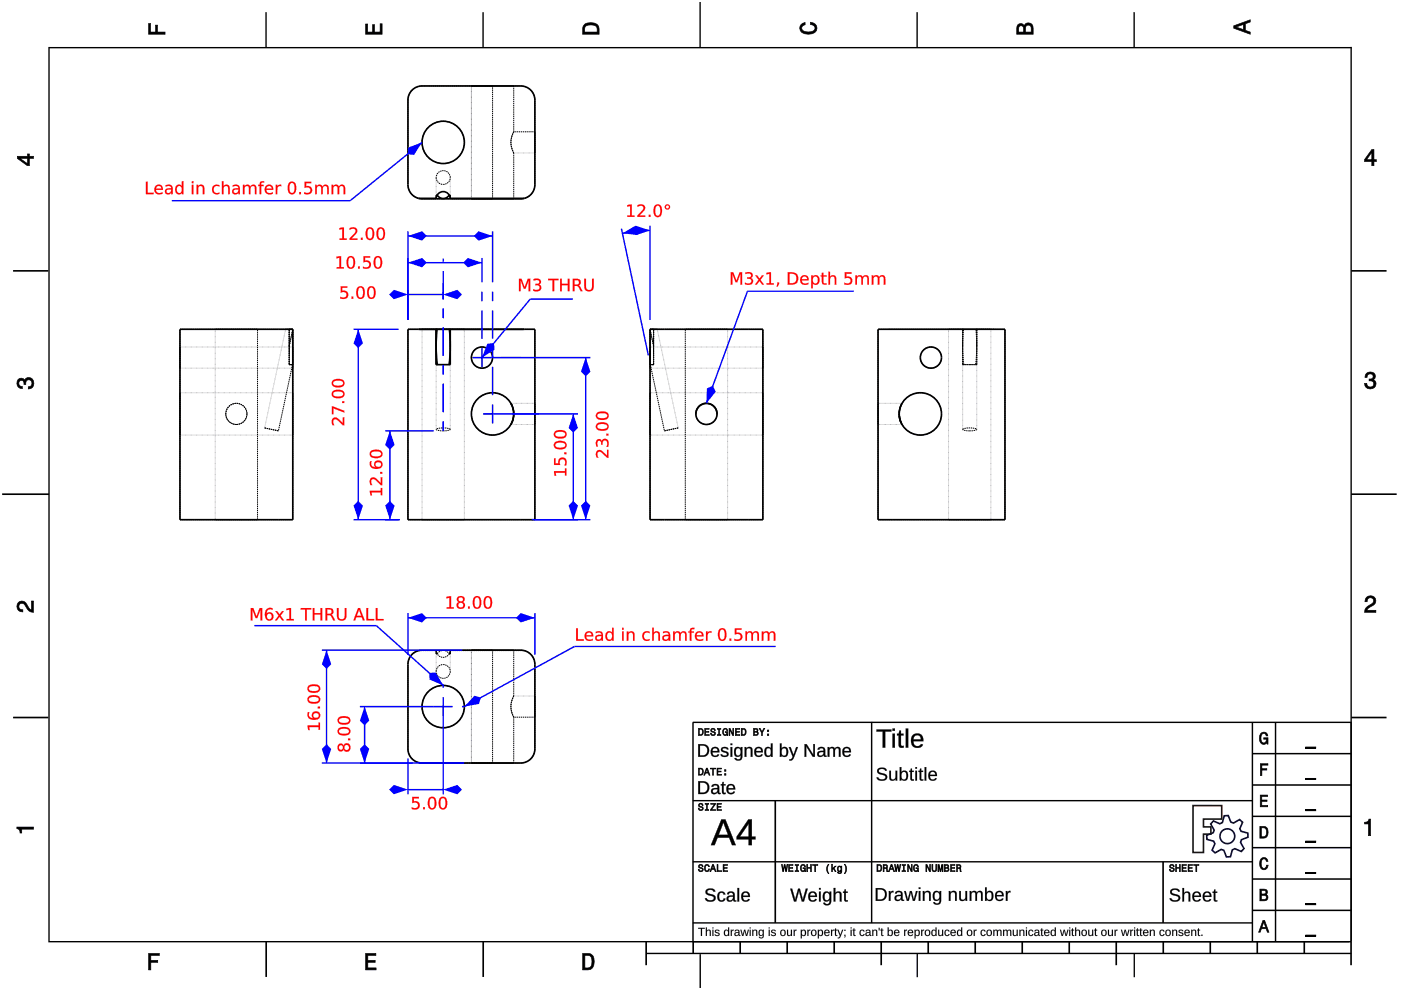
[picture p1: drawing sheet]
<svg xmlns="http://www.w3.org/2000/svg" width="297mm" height="210mm" viewBox="0 0 297 210" stroke-linecap="round" stroke-linejoin="round" font-family="sans-serif">
<path d="M10.4 10v189.5M10.4 10.1h276.1M56.4 2.6v7.5M102.4 2.6v7.5M148.4 .4v9.7M194.4 2.6v7.5M240.5 2.6v7.5M286.5 9.9v189.6M10.2 199.7h275.8M194.5 202.1v5.1M240.5 202.1v5.1" fill="none" stroke="#000" stroke-width=".29"/>
<path d="M137 202.2h149.5M148.5 202.3v7.2" fill="none" stroke="#000" stroke-width=".3"/>
<g fill="none" stroke="#000" stroke-width=".35">
<path d="M2.8 57.4h7.4M88.8 42.1a2.99 2.99 0 0 1-2.3-2.9v-18a2.99 2.99 0 0 1 3-3h20.9a2.99 2.99 0 0 1 3 3v18a2.99 2.99 0 0 1-2.3 2.9M88.8 42.1h22.3M88.8 42.1h3.7M92.5 42.1a1.49 1.49 0 0 1 1.5-1.5 1.49 1.49 0 0 1 1.5 1.5M92.5 42.1v.1M92.7 41.4a1.48 1.48 0 0 0 2.5 0M95.5 42.1v.1M95.5 42.1h15.6M286.5 57.4h7.5M38.2 69.8h23.9v40.4h-23.9zM88.8 69.8h-2.3v40.4h26.9v-40.4h-2.3"/>
<path d="M88.8 69.8h.7M88.8 69.8h3.7M92.5 69.8h.2l-.2 3.6 .2 3.9M92.5 69.8v7.5h3v-7.5M92.5 69.8h3M92.5 69.8h.1M95.5 69.8h.1M95.5 69.8h15.6M95.5 69.8h-.2l.2 3.6-.3 3.9M111.1 69.8h-.7M137.8 69.8h23.9v40.4h-23.9zM186.2 69.8h26.9v40.4h-26.9z"/>
<path d="M108.5 85.9l-.2-.4a4.5 4.5 0 0 1 0 4.5M147.5 87.8a2.24 2.24 0 0 1 2.3-2.3 2.24 2.24 0 0 1 2.2 2.3M152 87.8h.1M190.6 87.8l.4 1.7M190.7 88.2l.4 1.6M191.2 89.9v.1M191.2 85.5l-.4 1.2-.2 1.1M.5 104.8h9.9M87.6 138.5l1.2-.6h.7h20.9a2.99 2.99 0 0 1 3 2.9v18a2.99 2.99 0 0 1-3 3h-20.9a2.99 2.99 0 0 1-3-3v-18a2.99 2.99 0 0 1 1.1-2.3zM2.8 152.1h7.4M286.5 152.1h7.5M56.4 199.7v7.4"/>
<path d="M102.4 199.7v7.4M137 199.7v4.9M147 199.7v2.5M156.9 199.7v2.5M166.9 199.7v2.5M176.9 199.7v2.5M186.8 199.7v4.9M196.8 199.7v2.5M206.8 199.7v2.5M216.7 199.7v2.5M226.7 199.7v2.5M236.7 199.7v4.9"/>
<path d="M246.6 199.7v2.5M256.6 199.7v2.5M266.6 199.7v2.5M276.5 199.7v2.5M286.5 199.7v4.9"/>
<circle cx="94" cy="30.2" r="4.5"/>
<circle cx="102.2" cy="75.8" r="2.24"/>
<circle cx="197.4" cy="75.8" r="2.24"/>
<circle cx="104.4" cy="87.8" r="4.5"/>
<circle cx="149.8" cy="87.8" r="2.24"/>
<circle cx="195.1" cy="87.8" r="4.5"/>
<circle cx="94" cy="149.8" r="4.5"/>
</g>
<path d="M286.5 104.8h9.6" fill="none" stroke="#000" stroke-width=".34"/>
<g fill="#000">
<path d="M31.5 5h.4v1.8h1.1v-1.5h.4v1.5h1.6v.5h-3.5z" fill-rule="evenodd"/>
<path d="M77.5 5.1h.4v1.7h1.1v-1.6h.4v1.6h1.2v-1.8h.4v2.3h-3.5z" fill-rule="evenodd"/>
<path d="M124 5.1a2.18 2.18 0 0 0-.5 2.2h3.5v-1.2a1.42 1.42 0 0 0-1.7-1.3zM124.3 5.5a2.13 2.13 0 0 1 2.2 .3l.1 1h-2.6v-1z" fill-rule="evenodd"/>
<path d="M169.9 5.2l.8-.4v.4a.7 .7 0 0 0-.7 .6 .7 .7 0 0 0 .3 .8 1.69 1.69 0 0 0 2.5-.6 .9 .9 0 0 0-1-.8v-.5a1.24 1.24 0 0 1 1.4 1.1 1.24 1.24 0 0 1-1 1.4 2.22 2.22 0 0 1-2.5-.7l-.2-.5z" fill-rule="evenodd"/>
<path d="M215.8 5.3l-.2 .7v1.3h3.5v-1.4a.98 .98 0 0 0-.8-1 .98 .98 0 0 0-1.1 .6 .83 .83 0 0 0-1.4-.2zM216.1 5.6a.54 .54 0 0 1 .6-.1 .54 .54 0 0 1 .3 .6v.7h-1zM217.6 5.5a.62 .62 0 0 1 .7-.1 .62 .62 0 0 1 .3 .6v.8h-1.2z" fill-rule="evenodd"/>
<path d="M261.6 5.5v.5l3.5 1.3v-.5l-1.1-.4v-1.4l1.1-.3v-.5zM262.1 5.7l1.5-.5v1.1z" fill-rule="evenodd"/>
<path d="M3.7 33.1v.5l2.1 1.5h.4v-1.5h.9v-.5h-.9v-.5h-.4v.5zM4.3 33.6h1.5v1.1z" fill-rule="evenodd"/>
<path d="M290.8 31.7l-1.5 2.1v.5h1.5v.8h.5v-.8h.5v-.4h-.5v-2.2zM290.8 32.3v1.6h-1.1z" fill-rule="evenodd"/>
<path d="M3.8 80.5a.85 .85 0 0 1 1.4 .1 1.05 1.05 0 0 1 1.3-.5 1.05 1.05 0 0 1 .7 1.2 1.1 1.1 0 0 1-1.2 1.2v-.5a.71 .71 0 0 0 .8-1 .71 .71 0 0 0-1.3 0v.5h-.4a.61 .61 0 0 0-.3-.8 .61 .61 0 0 0-.8 .3 .61 .61 0 0 0 .2 .8l.5 .1v.5a1.15 1.15 0 0 1-1.1-.7 1.15 1.15 0 0 1 .2-1.2z" fill-rule="evenodd"/>
<path d="M289.7 79.2a1.07 1.07 0 0 1 1.3-.2 1.07 1.07 0 0 1 .5 1.2l-.3 .3a1.05 1.05 0 0 1 .5 1.3 1.05 1.05 0 0 1-1.2 .7 1.1 1.1 0 0 1-1.2-1.2h.5a.71 .71 0 0 0 1 .7 .71 .71 0 0 0 0-1.2h-.5v-.4a.61 .61 0 0 0 .8-.3 .61 .61 0 0 0-.3-.8 .61 .61 0 0 0-.8 .2l-.2 .5h-.4z" fill-rule="evenodd"/>
<path d="M3.9 127.8a1.21 1.21 0 0 1 2 .7l.3 .5 .5 .3v-1.9h.4v2.4a1.8 1.8 0 0 1-1.7-1.4 .71 .71 0 0 0-.9-.5 .71 .71 0 0 0-.5 .9 .71 .71 0 0 0 .8 .5v.4a1.18 1.18 0 0 1-1.1-.6 1.18 1.18 0 0 1 .2-1.3z" fill-rule="evenodd"/>
<path d="M289.7 126.6a1.17 1.17 0 0 1 1.9 .3 1.17 1.17 0 0 1-.9 1.7l-.6 .4-.3 .4h1.9v.4h-2.4a1.8 1.8 0 0 1 1.4-1.7 .71 .71 0 0 0 .5-.9 .71 .71 0 0 0-.8-.5 .71 .71 0 0 0-.5 .9h-.5z" fill-rule="evenodd"/>
<path d="M3.6 175.3h3.5v.5h-2.5v.8h-.3a.77 .77 0 0 0-.7-.9z" fill-rule="evenodd"/>
<path d="M289.3 174.3a.77 .77 0 0 0 .9-.6h.4v3.5h-.5v-2.5h-.8z" fill-rule="evenodd"/>
</g>
<g fill="#000">
<path d="M31.5 5v2.3h3.5v-.5l-1.7 .1 .1-1.6h-.4v1.6h-1.1v-1.9zM31.4 4.9h.6l-.1 1.9h1.1l-.1-1.5h.6l-.1 1.5 1.7-.1v.6h-3.7z"/>
<path d="M77.5 5.1v2.2h3.5v-2.3h-.4l.1 1.9h-1.4v-1.7h-.3l.1 1.7h-1.2v-1.8zM77.5 5h.5l-.1 1.8h1.1l-.1-1.6h.6l-.1 1.6h1.2l-.1-1.8h.6v2.3h-3.6z"/>
<path d="M124 5.1l-.4 .7-.1 1.5h3.5l-.1-1.7-.3-.5-1.3-.3zM123.9 5.1l.6-.3 .8-.1 .7 .1 .6 .3 .4 .4 .1 1.8h-3.6v-1.5zM124.2 5.4l1.1-.2 1 .2 .3 .3 .1 1.2h-2.8l.1-1.2zM124.3 5.5l-.3 .3v1h2.6l-.1-1-.2-.3-1-.2z"/>
<path d="M169.9 5.2l-.4 .8 .2 .5 .3 .4 .6 .3h1.6l.6-.3 .3-.4 .1-.5-.1-.5-.7-.6-.6-.2v.5l.8 .2 .3 .6-.1 .3-.8 .5h-1.2l-.5-.2-.3-.3v-.6l.4-.4 .3-.1v-.4zM169.8 5.1l1-.4v.6l-.4 .1-.4 .3 .1 .6 .7 .4h1.2l.4-.1 .4-.6-.2-.5-.8-.3v-.6l.7 .2 .7 .7 .1 .5-.1 .5-.4 .5-.6 .2h-1.6l-.6-.2-.4-.5-.1-.5z"/>
<path d="M215.8 5.3l-.2 .7v1.3h3.5l-.1-1.8-.6-.6-.4-.1-.5 .2-.3 .6-.5-.6-.6 .1zM215.7 5.2l.3-.2h.7l.5 .5v-.3l.5-.4 .8 .1 .5 .6 .1 1.8h-3.6v-1.3zM216 5.6l.5-.2 .4 .2 .2 1.3h-1.2zM216.1 5.6l-.1 1.2h1l-.1-1.2-.4-.1zM217.5 5.5l.5-.2 .5 .1 .2 1.5h-1.3zM217.6 5.5l-.2 1.3h1.2l-.1-1.3-.5-.2z"/>
<path d="M261.6 5.5v.5l3.5 1.3v-.5l-1.1-.3v-1.5l1.1-.3v-.5zM261.5 5.4l3.6-1.3v.6l-1.1 .3v1.4l1.1 .4v.6l-3.6-1.4zM261.9 5.7l1.8-.6v1.3zM262.1 5.7l1.5 .6v-1.1l-1.5 .6z"/>
<path d="M3.7 33.1v.5l2.1 1.5h.4v-1.6l.9 .1v-.5l-.9 .1v-.6h-.4l.1 .6zM3.6 33.1h2.2v-.5h.5l-.1 .5h1v.6l-1-.1 .1 1.6h-.5l-2.2-1.6zM4.1 33.5h1.8v1.3zM4.3 33.5l1.5 1.2v-1.1l-1.5 .1z"/>
<path d="M290.8 31.7l-1.5 2.1v.5l1.6-.1-.1 .9h.5l-.1-.9 .6 .1v-.4h-.6l.1-2.2zM290.8 31.6h.6l-.1 2.3 .6-.1v.5h-.6l.1 .9h-.6v-.9h-1.5v-.5zM290.9 32.1v1.8h-1.3zM290.8 32.3h.1l-1.1 1.6-.1-.1 1.1 .1z"/>
<path d="M3.8 80.5l-.2 .8 .1 .4 .5 .6 .5 .1v-.5l-.6-.1-.2-.5 .2-.5 .4-.2 .5 .2 .1 .7h.4l-.1-.6 .4-.4h.6l.2 .2 .2 .2v.7l-.4 .4h-.4v.5l.5-.1 .6-.6v-1l-.6-.7h-.7l-.4 .3-.2 .3-.2-.4-.5-.1zM3.8 80.4l.7-.3 .5 .1 .2 .4 .1-.3 .5-.3 .8 .1 .6 .6v1.1l-.7 .7h-.6v-.5h.4l.4-.4-.1-.9-.8-.1-.3 .4v.6h-.5v-.8l-.5-.1-.4 .1-.1 .5 .2 .5 .6 .1v.6l-.6-.1-.6-.6-.1-.5z"/>
<path d="M289.7 79.2l-.3 .8h.4v-.3l.4-.4 .8 .1 .2 .7-.4 .3h-.5v.4l.8 .1 .2 .5-.2 .5-.2 .2h-.7l-.3-.2-.1-.6h-.5l.1 .5 .6 .6h1l.4-.2 .4-.8-.2-.6-.5-.3 .4-.3v-.8l-.5-.5h-.5zM289.7 79.1l.8-.3 .9 .3 .2 .3v.9l-.4 .2 .5 .3 .1 .6-.3 .8-.5 .3h-1l-.7-.7v-.6h.5l.2 .7 .5 .2 .6-.2 .2-.5-.2-.5-.6-.2-.3 .1v-.5h.6l.3-.2-.1-.7-.8-.1-.3 .4v.4h-.6l.1-.6z"/>
<path d="M3.9 127.8l-.3 .8 .3 .8 .9 .3v-.4l-.6-.1-.3-.6 .2-.5 .5-.3 .7 .4 .9 1.4 .9 .2v-2.4h-.4v2l-.5-.3-.9-1.5-.7-.2zM3.8 127.7l.8-.3 .7 .2 .9 1.4 .5 .3-.1-1.9h.6v2.5l-1.1-.3-.9-1.4-.6-.3-.4 .2-.2 .5 .2 .5 .7 .1v.6l-.6-.1-.4-.2-.4-.9z"/>
<path d="M289.7 126.6l-.3 1h.5l.1-.7 .5-.2 .6 .2 .2 .4-.3 .7-1.4 .9-.3 .9h2.4v-.4l-2 .1 .4-.6 1.2-.7 .4-.8-.1-.5-.6-.5h-.9zM289.7 126.6l.9-.4 .8 .4 .3 .3 .1 .5-.2 .6-1.5 1-.3 .4 2-.1v.6h-2.5l.2-1 1.4-1 .3-.6-.2-.4-.5-.2-.5 .2-.1 .7h-.6l.1-.6z"/>
<path d="M3.6 175.3v.4l.5 .2 .2 .7h.3l-.1-.9 2.6 .1v-.5zM3.5 175.3h3.7v.6l-2.6-.1 .1 .9h-.5l-.1-.7-.6-.3z"/>
<path d="M289.3 174.3v.4l.9-.1-.1 2.6h.5v-3.5h-.4l-.2 .5zM289.3 174.3l.7-.1 .2-.6h.5v3.6h-.6v-2.5l-.8 .1z"/>
</g>
<g fill="none" stroke="#000" stroke-width=".21" stroke-dasharray=".3 .1" stroke-linecap="butt">
<path d="M99.9 18.2h4.5M99.9 18.2h9M104.4 18.2h-4.5M108.9 18.2h-9M110.4 18.2h-20.9M86.5 21.2v18M86.5 21.2a2.99 2.99 0 0 1 3-3M86.5 39.2a2.99 2.99 0 0 0 3 3M92.5 37.6a1.48 1.48 0 0 0 1.5 1.5M94 39.1a1.48 1.48 0 0 0 1.5-1.5M95.5 37.6a1.5 1.5 0 0 0-1.5-1.4 1.5 1.5 0 0 0-1.5 1.4M108.9 27.9v-9.7"/>
<path d="M108.9 27.9a4.5 4.5 0 0 0 0 4.5M108.9 32.4a4.5 4.5 0 0 1 0-4.5M113.4 21.2a2.99 2.99 0 0 0-3-3M113.4 39.2v-18M113.4 27.9v4.5M113.4 32.4v-4.5M113.4 27.9h-4.5M89.5 42.2h20.9M92.5 42.2l.2-.8M92.5 41.4h.2M92.5 42.2v-.8M92.5 41.4v.8"/>
<path d="M92.7 41.4h-.2M95.2 41.4h.3M95.3 41.4l.2 .8M95.3 41.4h.2M95.5 41.4h-.2M95.5 41.4v.8M95.5 42.2v-.8M95.5 41.4h-.3M99.9 42.2h9M99.9 42.2h4.5M104.4 42.2h-4.5M104.4 42.2v-24"/>
<path d="M108.9 42.2h-9M108.9 42.2v-9.8M110.4 42.2a2.99 2.99 0 0 0 3-3M38.2 75.8v-2.2M38.2 73.6v2.2M38.2 75.8v2.3M38.2 78.1v-2.3M41.1 69.8h-2.9M45.6 69.8h9M54.6 69.8h-9M59.1 69.8h-18M60.6 69.8h1.4"/>
<path d="M61.3 69.8v3.6M61.3 73.4v3.9M61.3 77.3h.7M61.3 77.3v-3.9M61.3 73.4v-3.6M61.3 69.8h.8M61.3 73.4l.8-3.6M62 69.8h-1.4M62 69.8h-2.9M62 69.8h.1M62 77.3l-3 14.1M62 77.3h-.7"/>
<path d="M62.1 69.8v7.5M62.1 77.3v-7.5M62.1 75.8v-2.2M62.1 73.6v4.5M62.1 78.1v-2.3M62.1 69.8h-.8M62.1 69.8h-.1M62.1 77.3h-.8M86.5 69.8h3M89.5 69.8h3M92.5 73.4v-3.6M92.5 69.8h.2"/>
<path d="M92.7 77.3h1.3M92.7 77.3h-.2M94 77.3h1.2M95.3 69.8h.2M95.5 69.8h3M95.5 73.4v-3.6M95.5 73.4v3.9M95.5 77.3h-.3M95.5 69.8v3.6M98.5 69.8h-9M99.9 75.8a2.24 2.24 0 0 0 2.3 2.3 2.24 2.24 0 0 0 2.2-2.3M104.4 75.8a2.24 2.24 0 0 0-2.2-2.2 2.24 2.24 0 0 0-2.3 2.2"/>
<path d="M110.4 69.8h-20.9M113.4 69.8h-3M137.8 69.8h.1M137.8 69.8v7.5M137.8 77.3v-7.5M137.8 75.8v-2.2M137.8 73.6v4.5M137.8 78.1v-2.3M137.8 69.8h.8M137.8 77.3h.8M137.9 77.3l3 14.1M137.9 77.3h.7"/>
<path d="M137.9 69.8h1.4M137.9 69.8h-.1M138.6 69.8v3.6M138.6 73.4v3.9M138.6 77.3h-.7M138.6 77.3v-3.9M138.6 73.4v-3.6M138.6 69.8h-.8M138.6 73.4l-.8-3.6M139.3 69.8h-1.4M140.8 69.8h-2.9M145.3 69.8h9"/>
<path d="M154.3 69.8h-9M158.8 69.8h-18M158.8 69.8h2.9M161.7 75.8v-2.2M161.7 73.6v2.2M161.7 75.8v2.3M161.7 78.1v-2.3M188.4 69.8h-2.2M188.4 69.8h.8M189.2 69.8h14.9M201.1 69.8h9M204.1 69.8v7.5"/>
<path d="M204.1 77.3h3M204.1 73.4l.2-3.6M204.1 73.4v-3.6M204.1 73.4v3.9M204.1 77.3h.2M204.1 69.8v3.6M204.1 69.8h-15.7M204.3 69.8h-.2M204.3 77.3l-.2-3.9M205.6 69.8h-4.5M205.6 77.3h-1.3M206.8 77.3h-1.2"/>
<path d="M206.8 77.3h.3M206.9 69.8l.2 3.6M207.1 69.8h-3M207.1 77.3v-7.5M207.1 69.8h3M207.1 69.8h-.2M207.1 73.4l-.3 3.9M207.1 77.3v-3.9M207.1 73.4v-3.6M210.1 69.8h.7M210.1 69.8h-4.5M210.8 69.8h-3.7"/>
<path d="M213.1 69.8h-2.3M38.2 87.8v-4.5M38.2 83.3v4.5M38.2 87.8v4.4M38.2 92.2v-4.4M47.9 87.8a2.24 2.24 0 0 1 2.2-2.3 2.24 2.24 0 0 1 2.3 2.3M52.4 87.8a2.24 2.24 0 0 1-2.3 2.2 2.24 2.24 0 0 1-2.2-2.2M56.1 90.7l2.9 .7M59 91.4l-2.9-.7M62.1 87.8v-4.5M62.1 83.3v8.9M62.1 92.2v-4.4"/>
<path d="M92.5 91l.4 .3 1.1 .1M94 91.4l1-.1 .5-.3M95.5 91a3.7 3.7 0 0 0-3 0M99.9 87.8a4.5 4.5 0 0 0 4.5 4.4 4.5 4.5 0 0 0 4.5-4.4M108.3 90l.5-1 .1-1.2M108.9 87.8a4.5 4.5 0 0 0-4.5-4.5 4.5 4.5 0 0 0-4.5 4.5M108.9 87.8l-.4-1.9M113.4 87.8v-2.3M113.4 85.5v4.5M113.4 90v-2.2M137.8 87.8v-4.5M137.8 83.3v8.9"/>
<path d="M137.8 92.2v-4.4M140.9 91.4l2.9-.7M143.8 90.7l-2.9 .7M147.5 87.8a2.24 2.24 0 0 0 2.3 2.2 2.24 2.24 0 0 0 2.2-2.2M161.7 87.8v-4.5M161.7 83.3v4.5M161.7 87.8v4.4M161.7 92.2v-4.4M186.2 87.8v-2.3M186.2 85.5v4.5M186.2 90v-2.2M190.6 87.8l.1 .4"/>
<path d="M191.1 89.8l.1 .1M191.2 85.5l-.4 1.1-.2 1.2M191.2 90l-.2-.5M204.1 91a3.7 3.7 0 0 1 3 0M205.6 91.4l-1.1-.1-.4-.3M207.1 91l-.4 .3-1.1 .1M38.2 110.2v-40.4M41.1 110.2h-2.9M45.6 110.2h9M54.6 110.2h-9M54.6 110.2v-40.4M59.1 110.2h-18"/>
<path d="M62.1 110.2h-3M62.1 110.2v-40.4M86.5 110.2v-40.4M86.5 110.2h3M89.5 110.2h4.5M94 110.2h4.5M98.5 110.2h-9M110.4 110.2h-20.9M113.4 110.2h-3M113.4 110.2v-40.4M137.8 110.2v-40.4M140.8 110.2h-3"/>
<path d="M145.3 110.2h9M145.3 110.2v-40.4M154.3 110.2h-9M158.8 110.2h-18M158.8 110.2h2.9M161.7 110.2v-40.4M186.2 110.2v-40.4M189.2 110.2h-3M201.1 110.2h9M205.6 110.2h-4.5M210.1 110.2h-20.9M210.1 110.2h-4.5"/>
<path d="M213.1 110.2v-40.4M213.1 110.2h-3M88.8 137.9h3.7M89.5 137.9h-.7M92.5 137.9h-3M92.5 137.9l.2 .7M92.5 138.6h.2M92.5 137.9v.7M92.5 138.6v-.7M92.5 137.9a1.49 1.49 0 0 0 1.5 1.5 1.49 1.49 0 0 0 1.5-1.5M92.7 138.6h-.2M92.7 138.6a1.49 1.49 0 0 1 1.3-.7"/>
<path d="M94 137.9a1.49 1.49 0 0 1 1.2 .7M95.2 138.6h.3M95.3 138.6l.2-.7M95.3 138.6h.2M95.5 137.9h15.6M95.5 137.9h-3M95.5 138.6h-.2M95.5 138.6v-.7M95.5 137.9v.7M95.5 138.6h-.3M99.9 137.9h9M99.9 137.9h4.5"/>
<path d="M104.4 137.9h-4.5M104.4 137.9v23.9M108.9 137.9h-9M108.9 137.9v9.7M110.4 137.9h-14.9M111.1 137.9a2.99 2.99 0 0 1 2.3 2.9M111.1 137.9h-.7M86.5 158.8v-18M86.5 158.8a2.99 2.99 0 0 0 3 3M86.5 140.8a2.99 2.99 0 0 1 2.3-2.9M92.5 142.4a1.48 1.48 0 0 1 1.5-1.5M94 140.9a1.48 1.48 0 0 1 1.5 1.5"/>
<path d="M95.5 142.4a1.5 1.5 0 0 1-1.5 1.4 1.5 1.5 0 0 1-1.5-1.4M108.9 152.1v9.7M108.9 152.1a4.5 4.5 0 0 1 0-4.5M108.9 147.6a4.5 4.5 0 0 0 0 4.5M113.4 140.8v18M113.4 158.8a2.99 2.99 0 0 1-3 3M113.4 152.1v-4.5M113.4 147.6v4.5M113.4 152.1h-4.5M99.9 161.8h4.5M99.9 161.8h9M104.4 161.8h-4.5"/>
<path d="M108.9 161.8h-9M110.4 161.8h-20.9"/>
<circle cx="94" cy="30.2" r="4.5"/>
<circle cx="197.4" cy="75.8" r="2.24"/>
<circle cx="50.1" cy="87.8" r="2.24"/>
<circle cx="195.1" cy="87.8" r="4.5"/>
<circle cx="94" cy="149.8" r="4.5"/>
</g>
<g fill="none" stroke="#000" stroke-width=".21">
<path d="M99.9 18.2v24M92.5 37.6v3.8M95.5 37.6v3.8M108.9 32.4h4.5M38.2 78.1h23.9M38.2 73.6h23.9M45.6 69.8v40.4M60.6 69.8l-4.5 20.9M89.5 69.8v40.4M92.5 73.4v17.6M95.5 73.4v17.6M98.5 69.8v40.4"/>
<path d="M137.8 78.1h23.9M137.8 73.6h23.9M139.3 69.8l4.5 20.9M154.3 69.8v40.4M201.1 69.8v40.4M204.1 73.4v17.6M207.1 73.4v17.6M210.1 69.8v40.4M38.2 92.2h23.9M38.2 83.3h23.9M108.3 90h5.1M108.3 85.5h5.1"/>
<path d="M137.8 92.2h23.9M137.8 83.3h23.9M186.2 90h5M186.2 85.5h5M92.5 138.6v3.8M95.5 138.6v3.8M99.9 137.9v23.9M108.9 147.6h4.5"/>
</g>
<path d="M131.8 48.5l5.7 26.9M137.8 48.9l-2.9 .1-2.9 .5M137.8 47.9v19.9" fill="none" stroke="#00f" stroke-width=".3"/>
<g fill="#00f">
<path d="M132 49.5l2.7-1.6 1.2 .7-.8 1.2z"/>
<path d="M134.8 47.9l3 1-3 1-1-1z"/>
</g>
<g fill="#f00">
<path d="M133 43.5l.9-.1v2.3h.6v.3h-1.5v-.3h.6v-2l-.6 .1zM135.2 43.5a.92 .92 0 0 1 1.1-.1 .92 .92 0 0 1 .3 1.1l-1 1.2h1.2v.3h-1.7v-.3l.6-.6a1.13 1.13 0 0 0 .6-1.3l-.6-.2-.5 .3zM137.6 45.5h.3v.5h-.3zM139.2 43.7a1.78 1.78 0 0 0 .1 2l.2 .1a1.22 1.22 0 0 0 .4-1.7l-.3-.5zM139 43.5a.97 .97 0 0 1 1.1 .1 .97 .97 0 0 1 .3 1.1 1 1 0 0 1-.3 1.1 1 1 0 0 1-1.1 .1 1.97 1.97 0 0 1 0-2.4zM141.2 43.9a.33 .33 0 0 0 .6 0 .33 .33 0 0 0-.6 0zM140.9 43.9a.6 .6 0 0 1 1.2 0 .6 .6 0 0 1-1.2 0z"/>
<path d="M133 43.5l1-.1-.1 2.3h.6v.3h-1.5v-.3h.6v-2l-.6 .1zM133 43.5v.3l.6-.1v2h-.6v.3h1.5v-.3h-.6v-2.3zM135.1 43.5a.98 .98 0 0 1 1.1-.1 .98 .98 0 0 1 .5 1l-1.1 1.3h1.2v.3h-1.7a1.9 1.9 0 0 1 1-1.3 .59 .59 0 0 0 .2-.9 .59 .59 0 0 0-.9 0l-.3 .1zM135.2 43.5v.4a.71 .71 0 0 1 .7-.3 .71 .71 0 0 1 .5 .6l-1.3 1.5v.3h1.7v-.3h-1.3l1-1a.85 .85 0 0 0 0-1.2 .85 .85 0 0 0-1.1-.1zM137.5 45.5h.4v.5h-.4zM137.6 45.5v.5h.3v-.5zM139.2 43.7a1.78 1.78 0 0 0 .1 2h.2a1.21 1.21 0 0 0 .4-1.6l-.3-.4zM139.1 43.7l.4-.1a1.23 1.23 0 0 1 .5 1.7 .55 .55 0 0 1-.7 .5 .55 .55 0 0 1-.4-.8l.1-.9zM139 43.5a.99 .99 0 0 1 1.1 .1 .99 .99 0 0 1 .3 1.1 1.01 1.01 0 0 1-.3 1.1 1.01 1.01 0 0 1-1.1 .1 1.98 1.98 0 0 1 0-2.4zM139 43.5a1.79 1.79 0 0 0 .2 2.5 1.01 1.01 0 0 0 1.1-1.3 .98 .98 0 0 0-.2-1.1 .98 .98 0 0 0-1.1-.1zM141.2 43.9a.32 .32 0 0 0 .6 0 .32 .32 0 0 0-.6 0zM141.2 43.9a.35 .35 0 0 1 .7 0 .35 .35 0 0 1-.7 0zM140.9 43.9a.6 .6 0 0 1 1.2 0 .6 .6 0 0 1-1.2 0zM141 43.9a.54 .54 0 0 0 1 0 .54 .54 0 0 0-1 0z"/>
</g>
<g fill="#000">
<path d="M102.2 75.8v2zM100.2 75.8h2zM104.4 87.8v2zM102.4 87.8h2z"/>
<path d="M102.2 73.8v2zM102.2 65.8v6zM102.2 61.9v2z"/>
<path d="M102.2 75.8h2zM106.2 75.8h4.2z"/>
<path d="M94 89.4v2zM94 81.4v6zM94 77.4v2zM94 69.4v6zM94 65.4v2zM94 60.1v3.3z"/>
<path d="M94 89.4v2zM94 81.4v6zM94 77.4v2zM94 69.4v6zM94 65.4v2zM94 57.5v5.9zM94 54.8v.7z"/>
<path d="M104.4 85.8v2zM104.4 77.8v6zM104.4 73.8v2zM104.4 65.8v6zM104.4 61.8v2z"/>
<path d="M104.4 87.8h2zM108.4 87.8h6z"/>
</g>
<g fill="none" stroke="#00f" stroke-width=".3">
<path d="M94 54.8v.7M94 57.5v5.9M86.5 61.4v6.4M86.5 62.4h7.5M94 65.4v2M94 69.4v6M94 77.4v2M100.2 75.8h4M102.2 61.9v2M102.2 65.8v6M102.2 73.8v4M104.4 61.8v2"/>
<path d="M104.4 65.8v6M104.4 73.8v2M104.4 77.8v6M106.2 75.8h4.2M94 81.4v6M94 89.4v2M102.4 87.8h4M104.4 85.8v4M108.4 87.8h6"/>
</g>
<g fill="#00f">
<path d="M83.5 61.4l3 1-3 1-1-1z"/>
<path d="M94 62.4l3-1 1 1-1 1z"/>
</g>
<g fill="#f00">
<path d="M72.2 60.7h1.4v.3h-1v.7a.93 .93 0 0 1 1.2 .9 .93 .93 0 0 1-1.3 .8l-.4-.1v-.4a.74 .74 0 0 0 1 .2 .74 .74 0 0 0 .3-.9 .93 .93 0 0 0-1.2-.2zM74.5 62.9h.4v.4h-.4zM76.1 61.1a1.78 1.78 0 0 0 .2 2h.1a1.22 1.22 0 0 0 .5-1.7l-.3-.4zM75.9 60.8a.97 .97 0 0 1 1.2 .1 .97 .97 0 0 1 .2 1.1 1 1 0 0 1-.3 1.1 1 1 0 0 1-1.1 .1 1.97 1.97 0 0 1 0-2.4zM78.4 61.1a1.78 1.78 0 0 0 .2 2h.1a1.22 1.22 0 0 0 .5-1.7l-.3-.4zM78.2 60.8a.97 .97 0 0 1 1.2 .1 .97 .97 0 0 1 .2 1.1 1 1 0 0 1-.3 1.1 1 1 0 0 1-1.1 .1 1.97 1.97 0 0 1 0-2.4z"/>
<path d="M72.2 60.7h1.4v.3h-1v.7a.95 .95 0 0 1 1.3 .9 .95 .95 0 0 1-1.4 .8l-.4-.1v-.4a.74 .74 0 0 0 .9 .1 .74 .74 0 0 0 .4-.8 .92 .92 0 0 0-1.2-.1zM72.2 60.7v1.3a.71 .71 0 0 1 1.1 0 .71 .71 0 0 1 0 1 .71 .71 0 0 1-1 0l-.2-.1v.4a1.01 1.01 0 0 0 1.4-.1 1.01 1.01 0 0 0 .1-1.3l-.5-.2h-.6v-.7h1.1v-.3zM74.5 62.9h.4v.5h-.4zM74.5 62.9v.4h.4v-.4zM76.1 61.1a1.78 1.78 0 0 0 .2 2h.1a1.21 1.21 0 0 0 .5-1.7l-.3-.4zM76.1 61.1l.3-.2a1.23 1.23 0 0 1 .5 1.7 .55 .55 0 0 1-.6 .5 .55 .55 0 0 1-.4-.7v-1zM75.9 60.8a.99 .99 0 0 1 1.2 .1 .99 .99 0 0 1 .3 1.1 1.01 1.01 0 0 1-.3 1.1 1.01 1.01 0 0 1-1.2 .2 1.98 1.98 0 0 1 0-2.5zM76 60.8a1.79 1.79 0 0 0 .2 2.5 1.01 1.01 0 0 0 1.1-1.3 .98 .98 0 0 0-.3-1 .98 .98 0 0 0-1-.2zM78.4 61.1a1.78 1.78 0 0 0 .2 2h.1a1.21 1.21 0 0 0 .5-1.7l-.3-.4zM78.4 61.1l.3-.2a1.23 1.23 0 0 1 .5 1.7 .55 .55 0 0 1-.6 .5 .55 .55 0 0 1-.4-.7v-1zM78.2 60.8a.99 .99 0 0 1 1.2 .1 .99 .99 0 0 1 .3 1.1 1.01 1.01 0 0 1-.3 1.1 1.01 1.01 0 0 1-1.2 .2 1.98 1.98 0 0 1 0-2.5zM78.3 60.8a1.79 1.79 0 0 0 .2 2.5 1.01 1.01 0 0 0 1.1-1.3 .98 .98 0 0 0-.3-1 .98 .98 0 0 0-1-.2z"/>
</g>
<path d="M75 69.8h9.5M76 69.8v40.4M75 110.2h9.5" fill="none" stroke="#00f" stroke-width=".3"/>
<g fill="#00f">
<path d="M76 106.2l1 1-1 3-1-3z"/>
<path d="M76 69.8l1 3-1 1-1-1z"/>
</g>
<g fill="#f00">
<path d="M70.5 88.8a1.11 1.11 0 0 1 1.7 .4l.5 .5v-1.2h.3v1.7h-.3l-.6-.6a1.13 1.13 0 0 0-1.3-.6l-.2 .6 .3 .5h-.4l-.2-.7zM70.4 86.1l2.6 1v.4l-2.3-.9v1.2h-.3zM72.5 85.1h.5v.3h-.5zM70.7 83.2l-.1 .3a1.22 1.22 0 0 0 1.7 .5 .54 .54 0 0 0 .4-.6 .54 .54 0 0 0-.7-.4l-.9 .1zM70.5 83a1.8 1.8 0 0 1 2.5 .3 1.03 1.03 0 0 1-1.3 1.1 1 1 0 0 1-1.1-.3 1 1 0 0 1-.1-1.1zM70.7 80.9l-.1 .3a1.22 1.22 0 0 0 1.7 .5 .54 .54 0 0 0 .4-.6 .54 .54 0 0 0-.7-.4l-.9 .1zM70.5 80.7a1.8 1.8 0 0 1 2.5 .3 1.03 1.03 0 0 1-1.3 1.1 1 1 0 0 1-1.1-.2 1 1 0 0 1-.1-1.2z"/>
<path d="M70.5 88.7a1.2 1.2 0 0 1 1.7 .5l.5 .5v-1.2h.3v1.7a1.9 1.9 0 0 1-1.3-1 .59 .59 0 0 0-.9-.2 .59 .59 0 0 0 0 .9l.1 .3h-.4a1.45 1.45 0 0 1 0-1.5zM70.5 88.8l-.1 .4v.5l.1 .4h.4a.71 .71 0 0 1-.3-.7 .71 .71 0 0 1 .6-.5l1.5 1.3h.3v-1.7h-.3v1.3l-1.3-1.2h-.5zM70.4 86.1l2.6 1v.4l-2.3-.9v1.2h-.3zM70.4 86.1v1.7h.3v-1.3l2.3 1v-.4zM72.5 85.1h.5v.4h-.5zM72.5 85.1v.3h.5v-.3zM70.7 83.2l-.1 .3a1.21 1.21 0 0 0 1.7 .5 .52 .52 0 0 0 .4-.6 .52 .52 0 0 0-.7-.4l-.9 .1zM70.7 83.2a1.78 1.78 0 0 1 2 .2l.1 .1a1.24 1.24 0 0 1-1.7 .5l-.5-.3zM70.5 83a1.82 1.82 0 0 1 2.5 .3 1.05 1.05 0 0 1-1.3 1.2 1.01 1.01 0 0 1-1.1-.3 1.01 1.01 0 0 1-.1-1.2zM70.5 83.1a.96 .96 0 0 0 .1 1.1 .96 .96 0 0 0 1.1 .2 .98 .98 0 0 0 1-.3 .98 .98 0 0 0 .2-1 1.95 1.95 0 0 0-2.4 0zM70.7 80.9l-.1 .3a1.21 1.21 0 0 0 1.7 .5 .52 .52 0 0 0 .4-.6 .52 .52 0 0 0-.7-.4l-.9 .1zM70.7 80.9a1.78 1.78 0 0 1 2 .2l.1 .1a1.24 1.24 0 0 1-1.7 .5l-.5-.3zM70.5 80.7a1.82 1.82 0 0 1 2.5 .3 1.05 1.05 0 0 1-1.3 1.2 1.01 1.01 0 0 1-1.1-.3 1.01 1.01 0 0 1-.1-1.2zM70.5 80.8a.96 .96 0 0 0 .1 1.1 .96 .96 0 0 0 1.1 .2 .98 .98 0 0 0 1-.3 .98 .98 0 0 0 .2-1 1.95 1.95 0 0 0-2.4 0z"/>
</g>
<path d="M86.5 54.7v13.1M86.5 55.7h15.7M102.2 54.7v5.2" fill="none" stroke="#00f" stroke-width=".3"/>
<g fill="#00f">
<path d="M86.5 55.7l3-1 1 1-1 1z"/>
<path d="M99.2 54.7l3 1-3 1-1-1z"/>
</g>
<g fill="#f00">
<path d="M71.3 54.5l1-.2v2.3h.6v.3h-1.5v-.3h.6v-2l-.7 .2zM74.1 54.7a1.78 1.78 0 0 0 .1 2h.2a1.22 1.22 0 0 0 .5-1.7l-.4-.4zM73.9 54.4a.97 .97 0 0 1 1.1 .1 .97 .97 0 0 1 .3 1.1 1 1 0 0 1-.3 1.1 1 1 0 0 1-1.1 .1 1.97 1.97 0 0 1 0-2.4zM75.9 56.5h.4v.4h-.4zM77.1 54.3h1.4v.3h-1.1v.7a.93 .93 0 0 1 1.3 .9 .93 .93 0 0 1-1.4 .8l-.3-.1v-.4a.74 .74 0 0 0 .9 .2 .74 .74 0 0 0 .3-.9 .93 .93 0 0 0-1.1-.2zM79.8 54.7a1.78 1.78 0 0 0 .2 2h.1a1.22 1.22 0 0 0 .5-1.7l-.3-.4zM79.6 54.4a.97 .97 0 0 1 1.2 .1 .97 .97 0 0 1 .2 1.1 1 1 0 0 1-.3 1.1 1 1 0 0 1-1.1 .1 1.97 1.97 0 0 1 0-2.4z"/>
<path d="M71.3 54.4l1-.1v2.3h.6v.4h-1.5v-.4h.6v-1.9l-.7 .1zM71.3 54.5v.3l.7-.2v2.1l-.6-.1v.3h1.5v-.3l-.6 .1v-2.4zM74.1 54.7a1.78 1.78 0 0 0 .1 2h.2a1.21 1.21 0 0 0 .5-1.7l-.4-.4zM74.1 54.7l.3-.2a1.23 1.23 0 0 1 .5 1.7 .55 .55 0 0 1-.7 .5 .55 .55 0 0 1-.4-.7l.1-1zM73.9 54.4a.99 .99 0 0 1 1.1 .1 .99 .99 0 0 1 .3 1.1 1.01 1.01 0 0 1-.3 1.1 1.01 1.01 0 0 1-1.1 .2 1.98 1.98 0 0 1 0-2.5zM73.9 54.4a1.79 1.79 0 0 0 .2 2.5 1.01 1.01 0 0 0 1.2-1.3 .98 .98 0 0 0-.3-1 .98 .98 0 0 0-1.1-.2zM75.9 56.5h.4v.5h-.4zM75.9 56.5v.4h.4v-.4zM77.1 54.3h1.4v.3h-1.1v.7a.95 .95 0 0 1 1.3 .9 .95 .95 0 0 1-1.4 .8l-.4-.1v-.4a.74 .74 0 0 0 .9 .1 .74 .74 0 0 0 .4-.8 .92 .92 0 0 0-1.1-.1zM77.1 54.3v1.3a.71 .71 0 0 1 1 0 .71 .71 0 0 1 0 1 .71 .71 0 0 1-1 0l-.1-.1v.4a1.01 1.01 0 0 0 1.3-.1 1.01 1.01 0 0 0 .1-1.3l-.4-.2h-.6v-.7h1.1v-.3zM79.8 54.7a1.78 1.78 0 0 0 .2 2h.1a1.21 1.21 0 0 0 .5-1.7l-.3-.4zM79.8 54.7l.3-.2a1.23 1.23 0 0 1 .5 1.7 .55 .55 0 0 1-.7 .5 .55 .55 0 0 1-.3-.7v-1zM79.6 54.4a.99 .99 0 0 1 1.2 .1 .99 .99 0 0 1 .2 1.1 1.01 1.01 0 0 1-.3 1.1 1.01 1.01 0 0 1-1.1 .2 1.98 1.98 0 0 1 0-2.5zM79.6 54.4a1.79 1.79 0 0 0 .3 2.5 1.01 1.01 0 0 0 1.1-1.3 .98 .98 0 0 0-.3-1 .98 .98 0 0 0-1.1-.2z"/>
</g>
<path d="M86.5 49v18.8M86.5 50h17.9M104.4 49v10.8" fill="none" stroke="#00f" stroke-width=".3"/>
<g fill="#00f">
<path d="M86.5 50l3-1 1 1-1 1z"/>
<path d="M101.4 49l3 1-3 1-1-1z"/>
</g>
<g fill="#f00">
<path d="M71.9 48.4l1-.2v2.4h.6v.3h-1.5v-.3h.6v-2l-.7 .1zM74.1 48.4a.92 .92 0 0 1 1.2-.1 .92 .92 0 0 1 .3 1.1l-1.1 1.2h1.3v.3h-1.7v-.3l.6-.6a1.13 1.13 0 0 0 .6-1.4l-.6-.1-.6 .2zM76.5 50.4h.4v.5h-.4zM78.1 48.6a1.78 1.78 0 0 0 .2 2h.1a1.22 1.22 0 0 0 .5-1.7l-.3-.4zM77.9 48.3a.97 .97 0 0 1 1.2 .1 .97 .97 0 0 1 .2 1.1 1 1 0 0 1-.3 1.1 1 1 0 0 1-1.1 .1 1.97 1.97 0 0 1 0-2.4zM80.4 48.6a1.78 1.78 0 0 0 .2 2h.1a1.22 1.22 0 0 0 .5-1.7l-.3-.4zM80.2 48.3a.97 .97 0 0 1 1.2 .1 .97 .97 0 0 1 .2 1.1 1 1 0 0 1-.3 1.1 1 1 0 0 1-1.1 .1 1.97 1.97 0 0 1 0-2.4z"/>
<path d="M71.9 48.3l1-.1v2.4l.6-.1v.4h-1.5v-.4l.6 .1v-2l-.7 .1zM71.9 48.4v.3l.7-.2v2.1h-.6v.3h1.5v-.3h-.6v-2.4zM74.1 48.3a.98 .98 0 0 1 1.1-.1 .98 .98 0 0 1 .5 1l-1.2 1.4 1.3-.1v.4h-1.7a1.9 1.9 0 0 1 1-1.4 .59 .59 0 0 0 .2-.9 .59 .59 0 0 0-1 0l-.2 .1zM74.1 48.4v.3a.71 .71 0 0 1 .8-.2 .71 .71 0 0 1 .5 .6l-1.3 1.5v.3h1.7v-.3h-1.3l1-1a.85 .85 0 0 0 0-1.2 .85 .85 0 0 0-1.2-.1zM76.5 50.4h.4v.5h-.4zM76.5 50.4v.5h.4v-.5zM78.1 48.6a1.78 1.78 0 0 0 .2 2h.1a1.21 1.21 0 0 0 .5-1.6l-.3-.5zM78.1 48.6l.3-.2a1.23 1.23 0 0 1 .5 1.7 .55 .55 0 0 1-.6 .5 .55 .55 0 0 1-.4-.7v-1zM77.9 48.3a.99 .99 0 0 1 1.2 .1 .99 .99 0 0 1 .3 1.1 1.01 1.01 0 0 1-.4 1.1 1.01 1.01 0 0 1-1.1 .2 1.98 1.98 0 0 1 0-2.5zM77.9 48.4a1.79 1.79 0 0 0 .3 2.4 1.01 1.01 0 0 0 1.1-1.3 .98 .98 0 0 0-.3-1 .98 .98 0 0 0-1.1-.1zM80.4 48.6a1.78 1.78 0 0 0 .2 2h.1a1.21 1.21 0 0 0 .5-1.6l-.3-.5zM80.4 48.6l.3-.2a1.23 1.23 0 0 1 .5 1.7 .55 .55 0 0 1-.7 .5 .55 .55 0 0 1-.3-.7v-1zM80.2 48.3a.99 .99 0 0 1 1.2 .1 .99 .99 0 0 1 .2 1.1 1.01 1.01 0 0 1-.3 1.1 1.01 1.01 0 0 1-1.1 .2 1.98 1.98 0 0 1 0-2.5zM80.2 48.4a1.79 1.79 0 0 0 .3 2.4 1.01 1.01 0 0 0 1.1-1.3 .98 .98 0 0 0-.3-1 .98 .98 0 0 0-1.1-.1z"/>
</g>
<path d="M81.7 91.4h10.3M82.7 91.4v18.8M81.7 110.2h3.1" fill="none" stroke="#00f" stroke-width=".3"/>
<g fill="#00f">
<path d="M82.7 91.4l1 2.9-1 1-1-1z"/>
<path d="M82.7 106.2l1 1-1 3-1-3z"/>
</g>
<g fill="#f00">
<path d="M78.4 104h2.3v-.5h.3v1.5h-.3v-.6h-1.9l.1 .6h-.3zM78.6 101.5a1.11 1.11 0 0 1 1.7 .4l.4 .5v-1.2h.3v1.7h-.3l-.5-.6a1.13 1.13 0 0 0-1.4-.6l-.1 .6 .2 .5h-.3l-.2-.7zM80.6 100.1h.4v.3h-.4zM79.6 98.5a.57 .57 0 0 0 1.1 0 .57 .57 0 0 0-1.1 0zM78.5 97.8h.3a.82 .82 0 0 0 0 .9 .82 .82 0 0 0 .8 .4 .86 .86 0 0 1 .2-1.3 .86 .86 0 0 1 1.2 .3 .86 .86 0 0 1-.4 1.2 1.43 1.43 0 0 1-2.2-1.1zM78.8 95.9l-.1 .3a1.22 1.22 0 0 0 1.6 .5 .54 .54 0 0 0 .5-.6 .54 .54 0 0 0-.7-.4l-1 .1zM78.5 95.7a1.8 1.8 0 0 1 2.6 .3 1.03 1.03 0 0 1-1.4 1.1 1 1 0 0 1-1-.3 1 1 0 0 1-.2-1.1z"/>
<path d="M78.4 104h2.3v-.6h.4v1.6h-.4v-.6h-1.9l.1 .6h-.4zM78.4 104l.2 1h.3l-.2-.6h2.1l-.1 .6h.3v-1.5h-.3l.1 .6zM78.6 101.4a1.2 1.2 0 0 1 1.7 .5l.4 .5v-1.2h.4l-.1 1.7a1.9 1.9 0 0 1-1.3-1 .59 .59 0 0 0-.9-.2 .59 .59 0 0 0 0 .9l.1 .3h-.4a1.45 1.45 0 0 1 .1-1.5zM78.6 101.5l-.2 .4v.5l.2 .4h.3a.71 .71 0 0 1-.2-.7 .71 .71 0 0 1 .6-.5l1.4 1.3h.3v-1.7h-.3l.1 1.3-1.4-1.2h-.5zM80.6 100.1h.5v.4h-.5zM80.6 100.1v.3h.4v-.3zM79.6 98.5a.55 .55 0 0 0 1.1 0 .55 .55 0 0 0-1.1 0zM79.6 98.5a.6 .6 0 0 1 1.2 0 .6 .6 0 0 1-1.2 0zM78.5 97.8h.3a.83 .83 0 0 0 0 .9 .83 .83 0 0 0 .8 .4 .79 .79 0 0 1-.1-1.3 .94 .94 0 0 1 1.6 .4 .94 .94 0 0 1-1 1.2 1.23 1.23 0 0 1-1.4-.3 1.23 1.23 0 0 1-.2-1.3zM78.5 97.8a1.19 1.19 0 0 0 .2 1.3 1.19 1.19 0 0 0 1.3 .3 .89 .89 0 0 0 1.1-.8 .89 .89 0 0 0-1-.9 .89 .89 0 0 0-.7 1.1l.3 .3a.84 .84 0 0 1-.9-.3 .84 .84 0 0 1 0-1zM78.8 95.9l-.1 .3a1.21 1.21 0 0 0 1.6 .5 .52 .52 0 0 0 .5-.6 .52 .52 0 0 0-.7-.4l-1 .1zM78.8 95.9a1.78 1.78 0 0 1 2 .2v.1a1.24 1.24 0 0 1-1.7 .5l-.4-.3zM78.5 95.7a1.82 1.82 0 0 1 2.6 .3 1.05 1.05 0 0 1-1.4 1.2 1.01 1.01 0 0 1-1-.3 1.01 1.01 0 0 1-.2-1.2zM78.6 95.8a.96 .96 0 0 0 .1 1.1 .96 .96 0 0 0 1 .2 .98 .98 0 0 0 1.1-.3 .98 .98 0 0 0 .1-1 1.95 1.95 0 0 0-2.3 0z"/>
</g>
<path d="M106.4 87.8h16.1M121.5 87.8v22.4M113.4 110.2h9.1" fill="none" stroke="#00f" stroke-width=".3"/>
<g fill="#00f">
<path d="M121.5 106.2l1 1-1 3-.9-3z"/>
<path d="M121.5 87.8l1 2.9-1 1-.9-1z"/>
</g>
<g fill="#f00">
<path d="M117.5 99.9h2.3v-.6h.3v1.5h-.3v-.6h-2l.1 .7h-.3zM117.5 97.2h.3v1.1h.6a.93 .93 0 0 1 .9-1.3 .93 .93 0 0 1 .8 1.3l-.1 .4h-.3a.74 .74 0 0 0 .1-1 .74 .74 0 0 0-.9-.3 .93 .93 0 0 0-.1 1.2h-1.3zM119.6 95.9h.5v.4h-.5zM117.8 94.1l-.1 .3a1.22 1.22 0 0 0 1.7 .5 .54 .54 0 0 0 .4-.7 .54 .54 0 0 0-.7-.4l-.9 .1zM117.6 93.9a1.8 1.8 0 0 1 2.5 .2 1.03 1.03 0 0 1-1.3 1.2 1 1 0 0 1-1.1-.3 1 1 0 0 1-.1-1.1zM117.8 91.8l-.1 .3a1.22 1.22 0 0 0 1.7 .5 .54 .54 0 0 0 .4-.7 .54 .54 0 0 0-.7-.4l-.9 .1zM117.6 91.6a1.8 1.8 0 0 1 2.5 .2 1.03 1.03 0 0 1-1.3 1.2 1 1 0 0 1-1.1-.3 1 1 0 0 1-.1-1.1z"/>
<path d="M117.5 99.9h2.3v-.6h.3v1.5h-.3v-.6h-2l.1 .7h-.3zM117.5 99.9l.1 1h.3l-.1-.7h2v.6h.3v-1.5h-.3v.6zM117.5 97.2h.3v1.1h.6a.95 .95 0 0 1 .9-1.4 .95 .95 0 0 1 .8 1.4l-.1 .4h-.4a.74 .74 0 0 0 .2-.9 .74 .74 0 0 0-.9-.4 .92 .92 0 0 0-.1 1.2h-1.3zM117.5 97.2v1.4h1.3a.71 .71 0 0 1-.1-1 .71 .71 0 0 1 1-.1 .71 .71 0 0 1 .1 1l-.1 .2h.3a1.01 1.01 0 0 0-.1-1.3 1.01 1.01 0 0 0-1.3-.1l-.2 .4v.6h-.6v-1.1zM119.6 95.9h.5v.4h-.5zM119.6 95.9v.4h.5v-.4zM117.8 94.1l-.1 .3a1.21 1.21 0 0 0 1.7 .5 .52 .52 0 0 0 .4-.7 .52 .52 0 0 0-.7-.3h-.9zM117.8 94.1a1.78 1.78 0 0 1 2 .1l.1 .2a1.24 1.24 0 0 1-1.7 .5l-.5-.3zM117.6 93.9a1.82 1.82 0 0 1 2.5 .2 1.05 1.05 0 0 1-1.3 1.2 1.01 1.01 0 0 1-1.1-.3 1.01 1.01 0 0 1-.1-1.1zM117.6 93.9a.96 .96 0 0 0 .1 1.1 .96 .96 0 0 0 1.1 .3 .98 .98 0 0 0 1-.3 .98 .98 0 0 0 .2-1.1 1.95 1.95 0 0 0-2.4 0zM117.8 91.8l-.1 .3a1.21 1.21 0 0 0 1.7 .5 .52 .52 0 0 0 .4-.7 .52 .52 0 0 0-.7-.3h-.9zM117.8 91.8a1.78 1.78 0 0 1 2 .1l.1 .2a1.24 1.24 0 0 1-1.7 .5l-.5-.3zM117.6 91.6a1.82 1.82 0 0 1 2.5 .2 1.05 1.05 0 0 1-1.3 1.2 1.01 1.01 0 0 1-1.1-.3 1.01 1.01 0 0 1-.1-1.1zM117.6 91.6a.96 .96 0 0 0 .1 1.1 .96 .96 0 0 0 1.1 .3 .98 .98 0 0 0 1-.3 .98 .98 0 0 0 .2-1.1 1.95 1.95 0 0 0-2.4 0z"/>
</g>
<path d="M104.2 75.8h21M124.2 75.8v34.4M112.7 110.2h12.5" fill="none" stroke="#00f" stroke-width=".3"/>
<g fill="#00f">
<path d="M124.2 106.2l1 1-1 3-1-3z"/>
<path d="M124.2 75.8l1 3-1 1-1-1z"/>
</g>
<g fill="#f00">
<path d="M126.5 95.6a1.11 1.11 0 0 1 1.7 .5l.5 .5v-1.2h.3v1.7h-.3l-.6-.6a1.13 1.13 0 0 0-1.3-.6l-.2 .6 .3 .5h-.4l-.2-.7zM126.5 93.3l.3-.2h.4l.4 .5a.77 .77 0 0 1 1-.5 .77 .77 0 0 1 .5 .9l-.2 .7h-.3a.77 .77 0 0 0 .2-.8 .77 .77 0 0 0-.8-.5l-.2 .3-.1 .6h-.2v-.3a.43 .43 0 0 0-.5-.6 .43 .43 0 0 0-.4 .6l.2 .7h-.4l-.1-.7zM128.6 92h.4v.3h-.4zM126.7 90.1l-.1 .3a1.22 1.22 0 0 0 1.7 .5 .54 .54 0 0 0 .5-.6 .54 .54 0 0 0-.8-.4h-.9zM126.5 89.9a1.8 1.8 0 0 1 2.5 .3 1.03 1.03 0 0 1-1.3 1.1 1 1 0 0 1-1.1-.3 1 1 0 0 1-.1-1.1zM126.7 87.8l-.1 .3a1.22 1.22 0 0 0 1.7 .5 .54 .54 0 0 0 .5-.6 .54 .54 0 0 0-.8-.4h-.9zM126.5 87.6a1.8 1.8 0 0 1 2.5 .3 1.03 1.03 0 0 1-1.3 1.1 1 1 0 0 1-1.1-.3 1 1 0 0 1-.1-1.1z"/>
<path d="M126.5 95.6a1.2 1.2 0 0 1 1.7 .5l.5 .5v-1.2h.3v1.7a1.9 1.9 0 0 1-1.3-1 .59 .59 0 0 0-.9-.2 .59 .59 0 0 0 0 .9l.1 .3h-.4a1.45 1.45 0 0 1 0-1.5zM126.6 95.7l-.2 .3v.6l.1 .4h.4a.71 .71 0 0 1-.3-.7 .71 .71 0 0 1 .6-.5l1.5 1.3h.3v-1.7h-.3v1.3l-1.3-1.2h-.5zM126.5 93.3a.6 .6 0 0 1 .6-.2 .6 .6 0 0 1 .5 .5 .71 .71 0 0 1 .7-.6 .71 .71 0 0 1 .7 .5l.1 .5-.2 .8-.3-.1a.76 .76 0 0 0 .1-.8 .76 .76 0 0 0-.7-.5l-.2 .3v.6h-.4v-.3a.41 .41 0 0 0-.4-.5 .41 .41 0 0 0-.3 .5l.1 .7h-.4l-.1-.7zM126.5 93.3l-.1 1v.4h.3a.71 .71 0 0 1-.1-.8 .71 .71 0 0 1 .6-.4l.2 .2 .1 .6h.2a.6 .6 0 0 1 .5-.9 .6 .6 0 0 1 .6 .8l-.2 .5h.3a1.01 1.01 0 0 0 .1-1.1 1.01 1.01 0 0 0-1.1-.5l-.3 .5a.59 .59 0 0 0-.4-.5 .59 .59 0 0 0-.7 .2zM128.5 92h.5v.4h-.5zM128.6 92v.3h.4v-.3zM126.7 90.1l-.1 .3a1.21 1.21 0 0 0 1.7 .5 .52 .52 0 0 0 .4-.6 .52 .52 0 0 0-.7-.4l-.9 .1zM126.7 90.1a1.78 1.78 0 0 1 2.1 .2v.1a1.24 1.24 0 0 1-1.7 .5l-.5-.3zM126.5 89.9a1.82 1.82 0 0 1 2.5 .3 1.05 1.05 0 0 1-1.3 1.2 1.01 1.01 0 0 1-1.1-.3 1.01 1.01 0 0 1-.1-1.2zM126.5 90a.96 .96 0 0 0 .1 1.1 .96 .96 0 0 0 1.1 .2 .98 .98 0 0 0 1-.3 .98 .98 0 0 0 .2-1 1.95 1.95 0 0 0-2.4 0zM126.7 87.8l-.1 .3a1.21 1.21 0 0 0 1.7 .5 .52 .52 0 0 0 .4-.6 .52 .52 0 0 0-.7-.4l-.9 .1zM126.7 87.8a1.78 1.78 0 0 1 2.1 .2v.1a1.24 1.24 0 0 1-1.7 .5l-.5-.3zM126.5 87.6a1.82 1.82 0 0 1 2.5 .3 1.05 1.05 0 0 1-1.3 1.2 1.01 1.01 0 0 1-1.1-.3 1.01 1.01 0 0 1-.1-1.2zM126.5 87.7a.96 .96 0 0 0 .1 1.1 .96 .96 0 0 0 1.1 .2 .98 .98 0 0 0 1-.3 .98 .98 0 0 0 .2-1 1.95 1.95 0 0 0-2.4 0z"/>
</g>
<path d="M112.4 63.4l-10.2 12.4" fill="none" stroke="#00f" stroke-width=".3"/>
<path d="M103.3 72.9l1.4-.2 .2 1.4-2.7 1.7z" fill="#00f"/>
<path d="M112.4 63.4h9.1" fill="none" stroke="#00f" stroke-width=".3"/>
<g fill="#f00">
<path d="M110 59.1h.6l.6 1.8 .7-1.8h.5v2.6h-.3v-2.3l-.7 1.8h-.3l-.7-1.8v2.3h-.4zM113.1 59.2a1.07 1.07 0 0 1 1.6 .5l-.1 .4-.4 .2a.77 .77 0 0 1 .5 1 .77 .77 0 0 1-1 .5l-.7-.2v-.3a.77 .77 0 0 0 .9 .2 .77 .77 0 0 0 .5-.7l-.3-.3h-.6v-.3h.3a.43 .43 0 0 0 .6-.4 .43 .43 0 0 0-.6-.4l-.7 .1zM116.2 59.1h2.2v.3h-.9v2.3h-.4v-2.3h-.9zM118.8 59.1h.3v1.1h1.3v-1.1h.3v2.6h-.3v-1.2h-1.3v1.2h-.3zM121.4 59.1h.8a.73 .73 0 0 1 .9 .5 .73 .73 0 0 1-.4 .9l.8 1.2h-.4l-.5-.9-.4-.2h-.4v1.1h-.4zM121.8 59.4v.9h.4a.47 .47 0 0 0 .6-.4 .47 .47 0 0 0-.6-.5zM123.9 59.1h.3v1.6a.66 .66 0 0 0 .7 .8 .66 .66 0 0 0 .6-.8v-1.6h.4v1.6a1 1 0 0 1-1 1.1 1 1 0 0 1-1-1.1z"/>
<path d="M110 59.1h.6l.6 1.8 .7-1.8h.5v2.6h-.3v-2.3l-.7 1.8h-.4l-.6-1.8v2.3h-.4zM110 59.1v2.6h.4v-2.4l.7 1.9h.3l.7-1.9v2.4h.3v-2.6h-.5l-.7 1.8-.6-1.8zM113.1 59.2a1.08 1.08 0 0 1 1.6 .5l-.1 .4-.4 .2a.71 .71 0 0 1 .6 .7 .71 .71 0 0 1-.5 .7l-.6 .1-.7-.1 .1-.4a.76 .76 0 0 0 .8 .2 .76 .76 0 0 0 .5-.7l-.3-.2-.6-.1v-.3h.3a.41 .41 0 0 0 .5-.4 .41 .41 0 0 0-.5-.4l-.7 .1zM113.1 59.2v.3a.71 .71 0 0 1 .8-.2 .71 .71 0 0 1 .4 .7l-.2 .2h-.6v.3a.6 .6 0 0 1 .9 .4 .6 .6 0 0 1-.9 .6l-.5-.2 .1 .3a1.01 1.01 0 0 0 1.1 .1 1.01 1.01 0 0 0 .5-1l-.6-.4a.67 .67 0 0 0 .5-.9 .67 .67 0 0 0-.9-.3zM116.2 59.1h2.2v.3h-.9v2.3h-.4v-2.3h-.9zM116.2 59.1v.3h1l-.1 2.3h.4v-2.3h.9v-.3zM118.7 59.1h.4v1.1h1.3v-1.1h.4v2.6h-.4v-1.2h-1.3v1.2h-.4zM118.8 59.1v2.6h.3v-1.2h1.3v1.2h.3v-2.6h-.3v1.1h-1.3v-1.1zM121.4 59.1h.8a.75 .75 0 0 1 .9 .5 .75 .75 0 0 1-.4 .9l.3 .3 .5 .9h-.4l-.6-1-.7-.1v1.1h-.4zM121.4 59.1v2.6h.4v-1.1l.7 .1 .6 1h.4l-.5-.9-.4-.3a.71 .71 0 0 0 .5-.9 .71 .71 0 0 0-.9-.5zM121.8 59.4v.9h.4a.45 .45 0 0 0 .5-.4 .45 .45 0 0 0-.5-.5zM121.8 59.4a.78 .78 0 0 1 .9 .3l.1 .2a.46 .46 0 0 1-.6 .5h-.4zM123.9 59.1h.4v1.6a.64 .64 0 0 0 .6 .8 .64 .64 0 0 0 .6-.8v-1.6h.4v1.6a1.02 1.02 0 0 1-1 1.1 1.02 1.02 0 0 1-1-1.1zM123.9 59.1v1.6a.98 .98 0 0 0 1 1.1 .98 .98 0 0 0 1-1.1v-1.6h-.4v1.6a.68 .68 0 0 1-.6 .8 .68 .68 0 0 1-.7-.8v-1.6z"/>
</g>
<path d="M79.8 132.7l14.2 12.6" fill="none" stroke="#00f" stroke-width=".3"/>
<path d="M91 142.7l1.4-.1 1.6 2.7-2.9-1.2z" fill="#00f"/>
<path d="M53.9 132.7h25.9" fill="none" stroke="#00f" stroke-width=".3"/>
<g fill="#f00">
<path d="M53.2 128.9h.5l.7 1.8 .6-1.8h.6v2.6h-.4v-2.3l-.6 1.8h-.4l-.7-1.8v2.3h-.3zM56.6 130.7a.57 .57 0 0 0 1.1 0 .57 .57 0 0 0-1.1 0zM56.5 129.2l.7-.3 .6 .1v.3a.82 .82 0 0 0-.9 0 .82 .82 0 0 0-.4 .8 .86 .86 0 0 1 1.3 .2 .86 .86 0 0 1-.3 1.2 .86 .86 0 0 1-1.2-.4l-.1-1.2zM58.4 129.6h.4l.5 .7 .5-.7h.4l-.7 .9 .7 1h-.4l-.5-.7-.6 .7h-.4l.8-1zM60.7 129.1l1-.2v2.3h.6v.3h-1.5v-.3h.6v-2l-.7 .2zM63.8 128.9h2.2v.3h-1v2.3h-.3v-2.3h-.9zM66.3 128.9h.4v1.1h1.3v-1.1h.3v2.6h-.3v-1.2h-1.3v1.2h-.4zM69 128.9h.8a.73 .73 0 0 1 .9 .5 .73 .73 0 0 1-.5 .9l.8 1.2h-.3l-.5-.8-.5-.3h-.3v1.1h-.4zM69.4 129.2v.9h.4a.47 .47 0 0 0 .5-.4 .47 .47 0 0 0-.5-.5zM71.4 128.9h.4v1.6a.66 .66 0 0 0 .6 .8 .66 .66 0 0 0 .7-.8v-1.6h.3v1.7a1 1 0 0 1-1 1 1 1 0 0 1-1-1zM76.1 129.3l-.5 1.3h1zM75.9 128.9h.4l1 2.6h-.3l-.3-.6h-1.2l-.2 .6h-.4zM77.7 128.9h.3v2.3h1.3v.3h-1.6zM79.7 128.9h.4v2.3h1.2v.3h-1.6z"/>
<path d="M53.2 128.9h.5l.7 1.8 .6-1.8h.6v2.7h-.4v-2.4l-.6 1.9h-.4l-.7-1.8v2.3h-.3zM53.2 128.9v2.6h.3v-2.4l.7 1.9h.4l.6-1.9v2.4h.4v-2.6h-.6l-.6 1.9-.7-1.9zM56.6 130.7a.55 .55 0 0 0 1.1 0 .55 .55 0 0 0-1.1 0zM56.5 130.7a.6 .6 0 0 1 1.2 0 .6 .6 0 0 1-1.2 0zM56.4 129.2a1.18 1.18 0 0 1 1.4-.2v.3a.83 .83 0 0 0-.9 0 .83 .83 0 0 0-.4 .8 .79 .79 0 0 1 1.4 .1 .93 .93 0 0 1-.6 1.4 .93 .93 0 0 1-1.1-1.1v-.8zM56.5 129.3a1.65 1.65 0 0 0 .3 2.2 .86 .86 0 0 0 1.1-.3 .86 .86 0 0 0-.3-1.2 .86 .86 0 0 0-1.1 .2 .84 .84 0 0 1 .3-.9 .84 .84 0 0 1 1 0v-.3l-.6-.1zM58.3 129.6h.5l.5 .7 .5-.7h.4l-.7 .9 .8 1.1h-.5l-.5-.8-.6 .8h-.4l.8-1.1zM58.4 129.6l.7 .9-.8 1h.4l.6-.8 .5 .8h.4l-.8-1 .8-.9h-.4l-.5 .7-.5-.7zM60.7 129l1-.1v2.3h.6v.4h-1.5v-.4h.6v-1.9l-.7 .1zM60.7 129.1v.3l.7-.2v2.1l-.6-.1v.3h1.5v-.3l-.6 .1v-2.4zM63.7 128.9h2.3v.3h-1l.1 2.4h-.4v-2.4h-1zM63.8 128.9v.3h.9v2.3h.3v-2.3h1v-.3zM66.3 128.9h.4v1.1h1.3l-.1-1.1h.4v2.7h-.4v-1.3h-1.2v1.3h-.4zM66.3 128.9v2.6h.4l-.1-1.2h1.4v1.2h.3v-2.6h-.3v1.1h-1.4l.1-1.1zM69 128.9h.8a.75 .75 0 0 1 .9 .5 .75 .75 0 0 1-.4 .9l.3 .3 .5 1h-.4l-.6-1.1-.7-.1v1.2h-.4zM69 128.9v2.6h.4l-.1-1.1 .8 .1 .6 1h.3l-.4-.9-.4-.3a.71 .71 0 0 0 .5-.9 .71 .71 0 0 0-.9-.5zM69.4 129.2v.9h.4a.45 .45 0 0 0 .5-.4 .45 .45 0 0 0-.5-.5zM69.3 129.2h.1a.78 .78 0 0 1 .9 .3v.2a.46 .46 0 0 1-.5 .5h-.5zM71.4 128.9h.4v1.6a.64 .64 0 0 0 .6 .8 .64 .64 0 0 0 .7-.8v-1.6h.4v1.7a1.02 1.02 0 0 1-1.1 1 1.02 1.02 0 0 1-1-1zM71.4 128.9l.1 1.7a.98 .98 0 0 0 .9 1 .98 .98 0 0 0 1-1v-1.7h-.3v1.6a.68 .68 0 0 1-.7 .8 .68 .68 0 0 1-.6-.8v-1.6zM76.1 129.3l-.5 1.3h1zM76.1 129.2l.5 1.4h-1zM75.9 128.9h.4l1 2.7h-.4l-.2-.7h-1.2l-.2 .7h-.4zM75.9 128.9l-1 2.6h.4l.2-.6h1.2l.3 .6h.3l-1-2.6zM77.7 128.9h.4l-.1 2.3h1.3v.4h-1.6zM77.7 128.9v2.6h1.6v-.3l-1.3 .1v-2.4zM79.7 128.9h.4v2.3h1.2v.4h-1.6zM79.7 128.9v2.6h1.6v-.3l-1.3 .1 .1-2.4z"/>
</g>
<g fill="#000">
<path d="M94 149.8v2zM92 149.8h2z"/>
<path d="M94 147.8v2zM94 145.2v.6z"/>
<path d="M94 149.8h2zM98 149.8h.4z"/>
</g>
<path d="M77.3 149.8v12M94 145.2v.6M94 147.8v4M96 149.8h-19.7M98 149.8h.4M76.3 161.8h11.2" fill="none" stroke="#00f" stroke-width=".3"/>
<g fill="#00f">
<path d="M77.3 149.8l1 3-1 1-1-1z"/>
<path d="M77.3 157.8l1 1-1 3-1-3z"/>
</g>
<g fill="#f00">
<path d="M73 158.5a.55 .55 0 0 0 1.1 0 .55 .55 0 0 0-1.1 0zM71.8 157.9l.3-.2h.4l.3 .4a.78 .78 0 0 1 1.1-.4 .78 .78 0 0 1 .4 1.1 .72 .72 0 0 1-.7 .6 .72 .72 0 0 1-.8-.6 .7 .7 0 0 1-.9 .4 .7 .7 0 0 1-.3-1zM71.8 158.5a.47 .47 0 0 0 .9 0 .47 .47 0 0 0-.9 0zM73.8 156.6h.4v.3h-.4zM72 154.7l-.1 .3a1.22 1.22 0 0 0 1.6 .5 .54 .54 0 0 0 .5-.6 .54 .54 0 0 0-.7-.4l-1 .1zM71.7 154.5a1.8 1.8 0 0 1 2.6 .3 1.03 1.03 0 0 1-1.4 1.1 1 1 0 0 1-1-.2 1 1 0 0 1-.2-1.2zM72 152.4l-.1 .3a1.22 1.22 0 0 0 1.6 .5 .54 .54 0 0 0 .5-.6 .54 .54 0 0 0-.7-.4l-1 .1zM71.7 152.3a1.8 1.8 0 0 1 2.6 .2 1.03 1.03 0 0 1-1.4 1.2 1 1 0 0 1-1-.3 1 1 0 0 1-.2-1.1z"/>
<path d="M73 158.5a.51 .51 0 0 0 1 0 .51 .51 0 0 0-1 0zM73 158.5a.55 .55 0 0 1 1.1 0 .55 .55 0 0 1-1.1 0zM71.7 157.9a.62 .62 0 0 1 .7-.3 .62 .62 0 0 1 .4 .5 .73 .73 0 0 1 .8-.5 .73 .73 0 0 1 .7 .6 .8 .8 0 0 1-.4 1.1 .8 .8 0 0 1-1.1-.5 .64 .64 0 0 1-.6 .5 .64 .64 0 0 1-.6-.6zM71.8 157.9a.79 .79 0 0 0-.2 1 .79 .79 0 0 0 1 .3l.2-.4a.76 .76 0 0 0 1.1 .5 .76 .76 0 0 0 .3-1.1 .71 .71 0 0 0-.6-.6 .71 .71 0 0 0-.8 .6 .61 .61 0 0 0-.4-.5 .61 .61 0 0 0-.6 .2zM71.8 158.5a.46 .46 0 0 0 .9 0 .46 .46 0 0 0-.9 0zM71.8 158.5a.5 .5 0 0 1 1 0 .5 .5 0 0 1-1 0zM73.8 156.6h.5v.4h-.5zM73.8 156.6v.3h.4v-.3zM72 154.7l-.1 .3a1.21 1.21 0 0 0 1.6 .5 .52 .52 0 0 0 .5-.6 .52 .52 0 0 0-.7-.4l-1 .1zM72 154.7a1.78 1.78 0 0 1 2 .2v.1a1.24 1.24 0 0 1-1.7 .5l-.4-.3zM71.7 154.5a1.82 1.82 0 0 1 2.6 .3 1.05 1.05 0 0 1-1.4 1.2 1.01 1.01 0 0 1-1.1-.3 1.01 1.01 0 0 1-.1-1.2zM71.7 154.6a.96 .96 0 0 0 .1 1.1 .96 .96 0 0 0 1.1 .2 .98 .98 0 0 0 1.1-.3 .98 .98 0 0 0 .1-1 1.95 1.95 0 0 0-2.4 0zM72 152.5l-.1 .2a1.21 1.21 0 0 0 1.6 .5 .52 .52 0 0 0 .5-.6 .52 .52 0 0 0-.7-.4l-1 .1zM72 152.4a1.78 1.78 0 0 1 2 .2v.1a1.24 1.24 0 0 1-1.7 .6l-.4-.4zM71.7 152.2a1.82 1.82 0 0 1 2.6 .3 1.05 1.05 0 0 1-1.4 1.2 1.01 1.01 0 0 1-1.1-.3 1.01 1.01 0 0 1-.1-1.2zM71.7 152.3a.96 .96 0 0 0 .1 1.1 .96 .96 0 0 0 1.1 .2 .98 .98 0 0 0 1.1-.3 .98 .98 0 0 0 .1-1 1.95 1.95 0 0 0-2.4 0z"/>
</g>
<path d="M68.2 137.9h29.8M69.2 137.9v23.9M68.2 161.8h30.2" fill="none" stroke="#00f" stroke-width=".3"/>
<g fill="#00f">
<path d="M69.2 137.9l1 2.9-1 1-1-1z"/>
<path d="M69.2 157.8l1 1-1 3-1-3z"/>
</g>
<g fill="#f00">
<path d="M65.2 153.8h2.3v-.6h.3v1.5h-.3v-.5h-2l.2 .6h-.3zM66.4 151.7a.57 .57 0 0 0 1.1 0 .57 .57 0 0 0-1.1 0zM65.3 151h.3a.82 .82 0 0 0 0 .9 .82 .82 0 0 0 .8 .4 .86 .86 0 0 1 .2-1.3 .86 .86 0 0 1 1.2 .3 .86 .86 0 0 1-.4 1.2 1.43 1.43 0 0 1-2.2-1.1zM67.4 149.8h.4v.4h-.4zM65.6 148l-.1 .3a1.22 1.22 0 0 0 1.6 .5 .54 .54 0 0 0 .5-.7 .54 .54 0 0 0-.7-.3h-1zM65.3 147.8a1.8 1.8 0 0 1 2.6 .2 1.03 1.03 0 0 1-1.4 1.2 1 1 0 0 1-1-.3 1 1 0 0 1-.2-1.1zM65.6 145.7l-.1 .3a1.22 1.22 0 0 0 1.6 .5 .54 .54 0 0 0 .5-.7 .54 .54 0 0 0-.7-.3h-1zM65.3 145.5a1.8 1.8 0 0 1 2.6 .2 1.03 1.03 0 0 1-1.4 1.2 1 1 0 0 1-1-.3 1 1 0 0 1-.2-1.1z"/>
<path d="M65.2 153.8h2.3v-.6h.4v1.6h-.4v-.6h-1.9l.1 .6h-.4zM65.2 153.8l.2 1h.3l-.2-.7h2.1l-.1 .6h.3v-1.5h-.3l.1 .6zM66.4 151.7a.55 .55 0 0 0 1.1 0 .55 .55 0 0 0-1.1 0zM66.4 151.7a.6 .6 0 0 1 1.2 0 .6 .6 0 0 1-1.2 0zM65.3 151h.3a.83 .83 0 0 0 0 .9 .83 .83 0 0 0 .8 .4 .79 .79 0 0 1-.1-1.3 .94 .94 0 0 1 1.6 .4 .94 .94 0 0 1-1 1.2 1.23 1.23 0 0 1-1.4-.3 1.23 1.23 0 0 1-.2-1.3zM65.3 151a1.19 1.19 0 0 0 .2 1.3 1.19 1.19 0 0 0 1.3 .3 .89 .89 0 0 0 1.1-.8 .89 .89 0 0 0-1-.9 .89 .89 0 0 0-.7 1.1l.3 .3a.84 .84 0 0 1-.9-.3 .84 .84 0 0 1 0-1zM67.4 149.8h.5v.4h-.5zM67.4 149.8v.4h.4v-.4zM65.6 148l-.1 .3a1.21 1.21 0 0 0 1.6 .5 .52 .52 0 0 0 .5-.7 .52 .52 0 0 0-.7-.3h-1zM65.6 148a1.78 1.78 0 0 1 2 .1v.2a1.24 1.24 0 0 1-1.7 .5l-.4-.3zM65.3 147.8a1.82 1.82 0 0 1 2.6 .2 1.05 1.05 0 0 1-1.4 1.2 1.01 1.01 0 0 1-1-.3 1.01 1.01 0 0 1-.2-1.1zM65.3 147.8a.96 .96 0 0 0 .2 1.1 .96 .96 0 0 0 1 .3 .98 .98 0 0 0 1.1-.3 .98 .98 0 0 0 .1-1.1 1.95 1.95 0 0 0-2.4 0zM65.6 145.7l-.1 .3a1.21 1.21 0 0 0 1.6 .5 .52 .52 0 0 0 .5-.7 .52 .52 0 0 0-.7-.3h-1zM65.6 145.7a1.78 1.78 0 0 1 2 .1v.2a1.24 1.24 0 0 1-1.7 .5l-.4-.3zM65.3 145.5a1.82 1.82 0 0 1 2.6 .2 1.05 1.05 0 0 1-1.4 1.2 1.01 1.01 0 0 1-1-.3 1.01 1.01 0 0 1-.2-1.1zM65.3 145.5a.96 .96 0 0 0 .2 1.1 .96 .96 0 0 0 1 .3 .98 .98 0 0 0 1.1-.3 .98 .98 0 0 0 .1-1.1 1.95 1.95 0 0 0-2.4 0z"/>
</g>
<path d="M94 151.8v16.6M86.5 160.8v7.6M86.5 167.4h7.5" fill="none" stroke="#00f" stroke-width=".3"/>
<g fill="#00f">
<path d="M94 167.4l3-1 1 1-1 1z"/>
<path d="M83.5 166.4l3 1-3 1-1-1z"/>
</g>
<g fill="#f00">
<path d="M87.4 169h1.4v.3h-1.1v.6a.93 .93 0 0 1 1.3 .9 .93 .93 0 0 1-1.3 .8l-.4-.1v-.3a.74 .74 0 0 0 .9 .1 .74 .74 0 0 0 .4-.9 .93 .93 0 0 0-1.2-.1zM89.7 171.1h.4v.5h-.4zM91.3 169.3a1.78 1.78 0 0 0 .1 2l.2 .1a1.22 1.22 0 0 0 .5-1.7l-.3-.5zM91.1 169.1a.97 .97 0 0 1 1.1 .1 .97 .97 0 0 1 .3 1.1 1 1 0 0 1-.3 1.1 1 1 0 0 1-1.1 .1 1.97 1.97 0 0 1 0-2.4zM93.6 169.3a1.78 1.78 0 0 0 .1 2l.2 .1a1.22 1.22 0 0 0 .5-1.7l-.3-.5zM93.4 169.1a.97 .97 0 0 1 1.1 .1 .97 .97 0 0 1 .3 1.1 1 1 0 0 1-.3 1.1 1 1 0 0 1-1.1 .1 1.97 1.97 0 0 1 0-2.4z"/>
<path d="M87.4 169h1.4v.3h-1.1v.6a.95 .95 0 0 1 1.4 .9 .95 .95 0 0 1-1.4 .8l-.4-.1v-.4a.74 .74 0 0 0 .9 .2 .74 .74 0 0 0 .3-.9 .92 .92 0 0 0-1.1-.1zM87.4 169v1.3a.71 .71 0 0 1 1-.1 .71 .71 0 0 1 .1 1 .71 .71 0 0 1-1 .1l-.2-.1v.3a1.01 1.01 0 0 0 1.3-.1 1.01 1.01 0 0 0 .1-1.3l-.4-.2h-.6v-.6h1.1v-.3zM89.7 171.1h.4v.5h-.4zM89.7 171.1v.5h.4v-.5zM91.3 169.3a1.78 1.78 0 0 0 .2 2h.1a1.21 1.21 0 0 0 .5-1.6l-.3-.5zM91.3 169.3l.3-.1a1.23 1.23 0 0 1 .5 1.7 .55 .55 0 0 1-.7 .5 .55 .55 0 0 1-.3-.8v-.9zM91.1 169.1a.99 .99 0 0 1 1.2 .1 .99 .99 0 0 1 .2 1.1 1.01 1.01 0 0 1-.3 1.1 1.01 1.01 0 0 1-1.1 .1 1.98 1.98 0 0 1 0-2.4zM91.1 169.1a1.79 1.79 0 0 0 .2 2.5 1.01 1.01 0 0 0 1.2-1.3 .98 .98 0 0 0-.3-1.1 .98 .98 0 0 0-1.1-.1zM93.6 169.3a1.78 1.78 0 0 0 .1 2h.2a1.21 1.21 0 0 0 .5-1.6l-.3-.5zM93.6 169.3l.3-.1a1.23 1.23 0 0 1 .5 1.7 .55 .55 0 0 1-.7 .5 .55 .55 0 0 1-.3-.8v-.9zM93.4 169.1a.99 .99 0 0 1 1.2 .1 .99 .99 0 0 1 .2 1.1 1.01 1.01 0 0 1-.3 1.1 1.01 1.01 0 0 1-1.1 .1 1.98 1.98 0 0 1 0-2.4zM93.4 169.1a1.79 1.79 0 0 0 .2 2.5 1.01 1.01 0 0 0 1.2-1.3 .98 .98 0 0 0-.3-1.1 .98 .98 0 0 0-1.1-.1z"/>
</g>
<path d="M86.5 130v8.8M86.5 131h26.9M113.4 130v8.8" fill="none" stroke="#00f" stroke-width=".3"/>
<g fill="#00f">
<path d="M86.5 131l3-1 1 1-1 1z"/>
<path d="M110.4 130l3 1-3 1-1-1z"/>
</g>
<g fill="#f00">
<path d="M94.7 126.5l.9-.1v2.3h.6v.3h-1.5v-.3h.6v-2l-.6 .2zM97.2 128.3a.53 .53 0 0 0 1 0 .53 .53 0 0 0-1 0zM97.1 126.6a.8 .8 0 0 1 1-.2 .8 .8 0 0 1 .3 1l-.4 .2a.78 .78 0 0 1 .5 1.1 .78 .78 0 0 1-1.1 .4 .73 .73 0 0 1-.6-.7 .73 .73 0 0 1 .5-.8l-.4-.3v-.4zM97.2 127.1a.5 .5 0 0 0 1 0 .5 .5 0 0 0-1 0zM99.2 128.6h.4v.4h-.4zM100.8 126.8a1.78 1.78 0 0 0 .2 2h.1a1.22 1.22 0 0 0 .5-1.7l-.3-.4zM100.6 126.5a.97 .97 0 0 1 1.2 .1 .97 .97 0 0 1 .2 1.1 1 1 0 0 1-.3 1.1 1 1 0 0 1-1.1 .1 1.97 1.97 0 0 1 0-2.4zM103.1 126.8a1.78 1.78 0 0 0 .2 2h.1a1.22 1.22 0 0 0 .5-1.7l-.3-.4zM102.9 126.5a.97 .97 0 0 1 1.2 .1 .97 .97 0 0 1 .2 1.1 1 1 0 0 1-.3 1.1 1 1 0 0 1-1.1 .1 1.97 1.97 0 0 1 0-2.4z"/>
<path d="M94.6 126.5l1-.1v2.3h.6v.4h-1.5v-.4h.6v-1.9l-.7 .1zM94.7 126.5v.4l.6-.2v2.1l-.6-.1v.3h1.5v-.3l-.6 .1v-2.4zM97.2 128.3a.51 .51 0 0 0 1 0 .51 .51 0 0 0-1 0zM97.2 128.3a.55 .55 0 0 1 1.1 0 .55 .55 0 0 1-1.1 0zM97.1 126.5a.82 .82 0 0 1 1-.1 .82 .82 0 0 1 .3 1l-.4 .2a.73 .73 0 0 1 .6 .8 .73 .73 0 0 1-.6 .7 .8 .8 0 0 1-1.1-.4 .8 .8 0 0 1 .4-1.1 .62 .62 0 0 1-.5-.4 .62 .62 0 0 1 .3-.7zM97.1 126.6a.61 .61 0 0 0-.2 .6 .61 .61 0 0 0 .5 .4 .76 .76 0 0 0-.5 1.1 .76 .76 0 0 0 1.1 .3 .71 .71 0 0 0 .6-.6 .71 .71 0 0 0-.6-.8 .68 .68 0 0 0 .4-.9 .68 .68 0 0 0-.9-.3zM97.2 127.1a.46 .46 0 0 0 .9 0 .46 .46 0 0 0-.9 0zM97.2 127.1a.5 .5 0 0 1 1 0 .5 .5 0 0 1-1 0zM99.2 128.6h.4v.5h-.4zM99.2 128.6v.4h.4v-.4zM100.8 126.8a1.78 1.78 0 0 0 .2 2h.1a1.21 1.21 0 0 0 .5-1.7l-.3-.4zM100.8 126.8l.3-.2a1.23 1.23 0 0 1 .5 1.7 .55 .55 0 0 1-.6 .5 .55 .55 0 0 1-.4-.7v-1zM100.6 126.5a.99 .99 0 0 1 1.2 .1 .99 .99 0 0 1 .3 1.1 1.01 1.01 0 0 1-.3 1.1 1.01 1.01 0 0 1-1.2 .1 1.98 1.98 0 0 1 0-2.4zM100.7 126.5a1.79 1.79 0 0 0 .2 2.5 1.01 1.01 0 0 0 1.1-1.3 .98 .98 0 0 0-.3-1 .98 .98 0 0 0-1-.2zM103.1 126.8a1.78 1.78 0 0 0 .2 2h.1a1.21 1.21 0 0 0 .5-1.7l-.3-.4zM103.1 126.8l.3-.2a1.23 1.23 0 0 1 .5 1.7 .55 .55 0 0 1-.6 .5 .55 .55 0 0 1-.4-.7v-1zM102.9 126.5a.99 .99 0 0 1 1.2 .1 .99 .99 0 0 1 .3 1.1 1.01 1.01 0 0 1-.4 1.1 1.01 1.01 0 0 1-1.1 .1 1.98 1.98 0 0 1 0-2.4zM103 126.5a1.79 1.79 0 0 0 .2 2.5 1.01 1.01 0 0 0 1.1-1.3 .98 .98 0 0 0-.3-1 .98 .98 0 0 0-1-.2z"/>
</g>
<path d="M158.5 61.7l-8.7 23.8" fill="none" stroke="#00f" stroke-width=".3"/>
<path d="M149.9 82.4l1.3-.6 .5 1.2-1.9 2.5z" fill="#00f"/>
<path d="M158.5 61.7h22.5" fill="none" stroke="#00f" stroke-width=".3"/>
<g fill="#f00">
<path d="M154.9 57.7h.6l.6 1.8 .7-1.8h.5v2.6h-.3v-2.2l-.7 1.7h-.3l-.7-1.7v2.2h-.4zM158 57.8a1.07 1.07 0 0 1 1.6 .6l-.1 .3-.4 .2a.77 .77 0 0 1 .5 1 .77 .77 0 0 1-1 .5l-.7-.1v-.4a.77 .77 0 0 0 .9 .2 .77 .77 0 0 0 .5-.7l-.3-.2-.6-.1v-.3h.3a.43 .43 0 0 0 .6-.4 .43 .43 0 0 0-.6-.4l-.7 .1zM160.1 58.4h.4l.5 .7 .6-.7h.3l-.7 .9 .8 1h-.4l-.6-.7-.5 .7h-.4l.7-1zM162.5 57.9l1-.2v2.4h.5v.2h-1.5v-.2h.6v-2l-.6 .1zM164.8 59.9h.4v.3l-.3 .6h-.2zM167.4 58v2.1a1.09 1.09 0 0 0 1.5-1.1 1.09 1.09 0 0 0-1.5-1zM167 57.7h.8a1.32 1.32 0 0 1 1.4 1.3 1.32 1.32 0 0 1-1.4 1.3h-.8zM169.9 58.6a.91 .91 0 0 1 1.1-.2 .91 .91 0 0 1 .5 1h-1.5a.84 .84 0 0 0 1.4 .5v.3a1.11 1.11 0 0 1-1.5-.1 1.11 1.11 0 0 1 0-1.5zM170.2 58.8l-.2 .4h1.1a.56 .56 0 0 0-.3-.6 .56 .56 0 0 0-.6 .2zM172 58.4h.3v.3a.81 .81 0 0 1 1-.3 .81 .81 0 0 1 .5 1 .81 .81 0 0 1-.5 .9 .81 .81 0 0 1-1-.2v1h-.3zM172.6 58.7a.74 .74 0 0 0-.3 .9 .74 .74 0 0 0 .9 .4 .74 .74 0 0 0 .2-.9 .74 .74 0 0 0-.8-.4zM174.3 57.8h.3v.6h.6v.2h-.6v1.3l.2 .2h.4v.2h-.7l-.2-.2v-1.5h-.3v-.2h.3zM175.7 57.6h.3v1.1a.71 .71 0 0 1 .8-.3 .71 .71 0 0 1 .5 .8v1.1h-.3v-1.1a.51 .51 0 0 0-.6-.6 .51 .51 0 0 0-.4 .6v1.1h-.3zM179.1 57.7h1.4v.3h-1.1v.7a.93 .93 0 0 1 1.3 .9 .93 .93 0 0 1-1.3 .8l-.4-.1v-.4a.74 .74 0 0 0 1 .2 .74 .74 0 0 0 .3-.9 .93 .93 0 0 0-1.2-.2zM181.4 58.4h.3v.3a.67 .67 0 0 1 .6-.4 .67 .67 0 0 1 .6 .5 .69 .69 0 0 1 .8-.4 .69 .69 0 0 1 .5 .8v1.1h-.3v-1.1a.48 .48 0 0 0-.5-.6 .48 .48 0 0 0-.4 .6v1.1h-.4v-1.1a.49 .49 0 0 0-.5-.6 .49 .49 0 0 0-.4 .6v1.1h-.3zM184.8 58.4h.4v.3a.67 .67 0 0 1 .6-.4 .67 .67 0 0 1 .6 .5 .69 .69 0 0 1 .8-.4 .69 .69 0 0 1 .5 .8v1.1h-.3v-1.1a.48 .48 0 0 0-.5-.6 .48 .48 0 0 0-.5 .6v1.1h-.3v-1.1a.49 .49 0 0 0-.5-.6 .49 .49 0 0 0-.4 .6v1.1h-.4z"/>
<path d="M154.9 57.7h.6l.6 1.8 .7-1.8h.6v2.7h-.4v-2.3l-.7 1.8h-.4l-.6-1.8v2.3h-.4zM154.9 57.7v2.6h.4v-2.3l.7 1.8h.3l.7-1.8v2.3h.3v-2.6h-.5l-.7 1.9-.6-1.9zM158 57.8a1.08 1.08 0 0 1 1.6 .6l-.1 .3-.4 .2a.71 .71 0 0 1 .6 .7 .71 .71 0 0 1-.5 .7l-.6 .1-.7-.1 .1-.4a.76 .76 0 0 0 .8 .2 .76 .76 0 0 0 .5-.7l-.3-.2-.6-.1v-.3h.3a.41 .41 0 0 0 .5-.4 .41 .41 0 0 0-.5-.4l-.7 .1zM158 57.8v.3a.71 .71 0 0 1 .8-.2 .71 .71 0 0 1 .4 .7l-.2 .2h-.6v.3a.6 .6 0 0 1 .9 .5 .6 .6 0 0 1-.9 .5l-.5-.2 .1 .4a1.01 1.01 0 0 0 1.1 0 1.01 1.01 0 0 0 .5-1l-.5-.4a.67 .67 0 0 0 .4-.9 .67 .67 0 0 0-.9-.3zM160.1 58.4h.4l.5 .7 .6-.7h.4l-.8 .9 .8 1.1h-.4l-.6-.8-.5 .8h-.5l.8-1.1zM160.1 58.4l.8 .9-.8 1h.4l.5-.8 .6 .8h.4l-.8-1 .7-.9h-.3l-.6 .7-.5-.7zM162.5 57.8l1-.1v2.4l.6-.1v.4h-1.6v-.4l.6 .1v-2l-.6 .1zM162.5 57.9v.3l.6-.2v2.1h-.6v.2h1.5v-.2h-.6l.1-2.4zM164.8 59.9h.4v.3l-.3 .6h-.3zM164.8 59.9l-.1 .9h.2l.3-.6v-.3zM167.4 58v2a1.07 1.07 0 0 0 1.4-1 1.07 1.07 0 0 0-1.4-1zM167.4 58a1.1 1.1 0 0 1 1.5 1 1.1 1.1 0 0 1-1.5 1.1zM167 57.7a1.82 1.82 0 0 1 2.2 .7 1.32 1.32 0 0 1-.1 1.4 1.32 1.32 0 0 1-1.3 .6h-.8zM167 57.7v2.6h.8a1.3 1.3 0 0 0 1.4-1.3 1.3 1.3 0 0 0-1.4-1.2zM169.9 58.6a.92 .92 0 0 1 1.1-.2 .92 .92 0 0 1 .5 1.1l-1.5-.1a.83 .83 0 0 0 .6 .7 .83 .83 0 0 0 .8-.2 .65 .65 0 0 1-1 .5 1.09 1.09 0 0 1-.5-1.8zM169.9 58.6a1.09 1.09 0 0 0 0 1.5 1.09 1.09 0 0 0 1.5 .1v-.3a.84 .84 0 0 1-.9 .2 .84 .84 0 0 1-.5-.7h1.4a.89 .89 0 0 0-.4-1 .89 .89 0 0 0-1.1 .2zM170.2 58.8l-.2 .4h1.1a.54 .54 0 0 0-.3-.5 .54 .54 0 0 0-.6 .1zM170.2 58.8a.57 .57 0 0 1 .6-.2 .57 .57 0 0 1 .3 .6h-1.1zM172 58.4h.3v.3a.74 .74 0 0 1 .7-.4 .74 .74 0 0 1 .7 .5 .95 .95 0 0 1-.1 1.2 .95 .95 0 0 1-1.2 .2l-.1-.1v1h-.3zM172 58.4v2.7h.3v-1.1a.78 .78 0 0 0 1 .3 .78 .78 0 0 0 .4-.9 .79 .79 0 0 0-.4-1 .79 .79 0 0 0-1 .4v-.4zM172.6 58.7a.72 .72 0 0 0-.3 .9 .72 .72 0 0 0 .8 .4 .72 .72 0 0 0 .3-.9 .72 .72 0 0 0-.8-.4zM172.6 58.7a.76 .76 0 0 1 .9 .5 .76 .76 0 0 1-.5 .9 .79 .79 0 0 1-.7-.5 .79 .79 0 0 1 .3-.9zM174.2 57.8h.4v.6h.7v.3h-.7v1.2l.2 .1 .5 .1v.2a.73 .73 0 0 1-1.1-.6l.1-1.1-.3 .1v-.3h.3zM174.3 57.8v.6h-.3v.2h.3v1.5l.2 .2h.7v-.2l-.6-.1v-.3v-1.1h.6v-.2h-.6v-.6zM175.6 57.6h.4v1.1a.72 .72 0 0 1 .8-.3 .72 .72 0 0 1 .5 .8v1.2h-.3v-1.2a.49 .49 0 0 0-.6-.6 .49 .49 0 0 0-.4 .6v1.2h-.4zM175.7 57.6v2.7h.3v-1.1a.52 .52 0 0 1 .4-.6 .52 .52 0 0 1 .6 .6v1.1h.3v-1.1a.7 .7 0 0 0-.5-.8 .7 .7 0 0 0-.8 .4v-1.2zM179.1 57.7h1.4v.3h-1.1v.7a.95 .95 0 0 1 1.4 .9 .95 .95 0 0 1-1.4 .8l-.4-.1v-.4a.74 .74 0 0 0 .9 .2 .74 .74 0 0 0 .4-.9 .92 .92 0 0 0-1.2-.1zM179.1 57.7v1.3a.71 .71 0 0 1 1 0 .71 .71 0 0 1 .1 1 .71 .71 0 0 1-1 0l-.2-.1v.4a1.01 1.01 0 0 0 1.3-.1 1.01 1.01 0 0 0 .1-1.3l-.4-.2h-.6v-.7h1.1v-.3zM181.3 58.4h.4v.3a.67 .67 0 0 1 .6-.4 .67 .67 0 0 1 .6 .5 .7 .7 0 0 1 .9-.4 .7 .7 0 0 1 .4 .8v1.2h-.3v-1.2a.47 .47 0 0 0-.5-.6 .47 .47 0 0 0-.4 .6v1.2h-.4v-1.2a.47 .47 0 0 0-.5-.6 .47 .47 0 0 0-.4 .6v1.2h-.4zM181.4 58.4v1.9h.3v-1.1a.5 .5 0 0 1 .4-.6 .5 .5 0 0 1 .5 .6v1.1h.4l-.1-1.1a.5 .5 0 0 1 .5-.6 .5 .5 0 0 1 .5 .6v1.1h.3v-1.1a.68 .68 0 0 0-.5-.8 .68 .68 0 0 0-.8 .4 .66 .66 0 0 0-.6-.4 .66 .66 0 0 0-.6 .4v-.4zM184.8 58.4h.4v.3a.67 .67 0 0 1 .6-.4 .67 .67 0 0 1 .6 .5 .7 .7 0 0 1 .8-.4 .7 .7 0 0 1 .5 .8v1.2h-.3v-1.2a.47 .47 0 0 0-.5-.6 .47 .47 0 0 0-.4 .6v1.2h-.4v-1.2a.47 .47 0 0 0-.5-.6 .47 .47 0 0 0-.4 .6v1.2h-.4zM184.8 58.4v1.9h.4l-.1-1.1a.5 .5 0 0 1 .5-.6 .5 .5 0 0 1 .5 .6v1.1h.3v-1.1a.5 .5 0 0 1 .5-.6 .5 .5 0 0 1 .5 .6v1.1h.3v-1.1a.68 .68 0 0 0-.5-.8 .68 .68 0 0 0-.8 .4 .66 .66 0 0 0-.6-.4 .66 .66 0 0 0-.7 .4l.1-.4z"/>
<path d="M122.2 133.2h.3v2.3h1.3v.3h-1.6zM124.2 134.1a.91 .91 0 0 1 1.1-.2 .91 .91 0 0 1 .5 1h-1.5a.84 .84 0 0 0 1.4 .5v.3a1.11 1.11 0 0 1-1.5-.1 1.11 1.11 0 0 1 0-1.5zM124.5 134.3l-.2 .4h1.1a.56 .56 0 0 0-.3-.6 .56 .56 0 0 0-.6 .2zM126.7 134.9a.47 .47 0 0 0 .2 .8 .47 .47 0 0 0 .6-.6v-.2zM126.3 134a.95 .95 0 0 1 1.5 .7v1.1h-.3v-.3a.7 .7 0 0 1-.9 .4 .7 .7 0 0 1-.4-.8 .7 .7 0 0 1 .9-.5h.4a.71 .71 0 0 0-1.2-.3zM128.6 134.1l.6-.3 .6 .4v-1.1h.3v2.7h-.3v-.3a.81 .81 0 0 1-1 .3 .81 .81 0 0 1-.4-.9zM128.9 134.2a.74 .74 0 0 0-.2 .9 .74 .74 0 0 0 .8 .4 .74 .74 0 0 0 .3-.9 .74 .74 0 0 0-.9-.4zM131.9 133.9h.3v1.9h-.3zM131.9 133.1h.3v.4h-.3zM132.9 133.9h.3v.3a.71 .71 0 0 1 .9-.3 .71 .71 0 0 1 .4 .8v1.1h-.3v-1.1a.51 .51 0 0 0-.5-.6 .51 .51 0 0 0-.5 .6v1.1h-.3zM136.4 134.1l.9-.3 .4 .2v.3a.76 .76 0 0 0-1 .1 .76 .76 0 0 0 0 1 .76 .76 0 0 0 1 .1v.3a1.06 1.06 0 0 1-1.4-.3 1.06 1.06 0 0 1 .1-1.4zM138.3 133.1h.3v1.1a.71 .71 0 0 1 .9-.3 .71 .71 0 0 1 .4 .8v1.1h-.3v-1.1a.51 .51 0 0 0-.5-.6 .51 .51 0 0 0-.5 .6v1.1h-.3zM140.9 134.9a.47 .47 0 0 0 .3 .8 .47 .47 0 0 0 .5-.6l.1-.2zM140.6 134a.95 .95 0 0 1 1.5 .7v1.1h-.3v-.3a.7 .7 0 0 1-.9 .4 .7 .7 0 0 1-.4-.8 .7 .7 0 0 1 .8-.5h.5a.71 .71 0 0 0-1.2-.3zM142.7 133.9h.3v.3a.67 .67 0 0 1 .7-.4 .67 .67 0 0 1 .6 .5 .69 .69 0 0 1 .8-.5 .69 .69 0 0 1 .5 .9v1.1h-.3v-1.1a.48 .48 0 0 0-.5-.6 .48 .48 0 0 0-.5 .6v1.1h-.3v-1.1a.49 .49 0 0 0-.5-.6 .49 .49 0 0 0-.5 .6v1.1h-.3zM146.4 133.3l.8-.2v.3h-.4l-.2 .2v.3h.5v.2h-.5v1.7h-.3v-1.7h-.3v-.2h.3zM147.6 134.1a.91 .91 0 0 1 1.1-.2 .91 .91 0 0 1 .5 1h-1.5a.84 .84 0 0 0 1.4 .5v.3a1.11 1.11 0 0 1-1.5-.1 1.11 1.11 0 0 1 0-1.5zM147.9 134.3l-.2 .4h1.1a.56 .56 0 0 0-.3-.6 .56 .56 0 0 0-.6 .2zM149.7 133.9h.3v.3l.3-.3h.5v.3a.57 .57 0 0 0-.6 0 .57 .57 0 0 0-.2 .6v1h-.3zM152.8 133.6a1.78 1.78 0 0 0 .2 2h.1a1.22 1.22 0 0 0 .5-1.7l-.3-.4zM152.6 133.3a.97 .97 0 0 1 1.2 .1 .97 .97 0 0 1 .2 1.1 1 1 0 0 1-.3 1.1 1 1 0 0 1-1.1 .1 1.97 1.97 0 0 1 0-2.4zM154.7 135.4h.3v.4h-.3zM155.8 133.2h1.4v.3h-1.1v.7a.93 .93 0 0 1 1.3 .9 .93 .93 0 0 1-1.3 .8l-.4-.1v-.4a.74 .74 0 0 0 .9 .2 .74 .74 0 0 0 .4-.9 .93 .93 0 0 0-1.2-.2zM158 133.9h.4v.3a.67 .67 0 0 1 .6-.4 .67 .67 0 0 1 .6 .5 .69 .69 0 0 1 .8-.5 .69 .69 0 0 1 .5 .9v1.1h-.3v-1.1a.48 .48 0 0 0-.5-.6 .48 .48 0 0 0-.5 .6v1.1h-.3v-1.1a.49 .49 0 0 0-.5-.6 .49 .49 0 0 0-.4 .6v1.1h-.4zM161.5 133.9h.4v.3a.67 .67 0 0 1 .6-.4 .67 .67 0 0 1 .6 .5 .69 .69 0 0 1 .8-.5 .69 .69 0 0 1 .5 .9v1.1h-.3v-1.1a.48 .48 0 0 0-.5-.6 .48 .48 0 0 0-.5 .6v1.1h-.3v-1.1a.49 .49 0 0 0-.5-.6 .49 .49 0 0 0-.4 .6v1.1h-.4z"/>
<path d="M122.1 133.2h.4v2.3h1.3v.4h-1.7zM122.2 133.2v2.6h1.6v-.3l-1.3 .1v-2.4zM124.2 134.1a.92 .92 0 0 1 1.1-.2 .92 .92 0 0 1 .5 1.1l-1.5-.1a.83 .83 0 0 0 .6 .7 .83 .83 0 0 0 .8-.2 .65 .65 0 0 1-1 .5 1.09 1.09 0 0 1-.5-1.8zM124.2 134.1a1.09 1.09 0 0 0 0 1.5 1.09 1.09 0 0 0 1.5 .1v-.3a.84 .84 0 0 1-.9 .2 .84 .84 0 0 1-.5-.7h1.4a.89 .89 0 0 0-.4-1 .89 .89 0 0 0-1.1 .2zM124.5 134.3l-.2 .4h1.1a.54 .54 0 0 0-.3-.5 .54 .54 0 0 0-.6 .1zM124.5 134.2a.57 .57 0 0 1 .6-.1 .57 .57 0 0 1 .3 .6h-1.1zM126.7 135a.46 .46 0 0 0 .3 .7 .46 .46 0 0 0 .5-.6v-.2zM126.6 134.9l.9-.1a.56 .56 0 0 1-.3 .7 .56 .56 0 0 1-.7-.2zM126.3 134a1.02 1.02 0 0 1 1.6 .7v1.2h-.4v-.4a.71 .71 0 0 1-.9 .4 .71 .71 0 0 1-.4-.9 .71 .71 0 0 1 .9-.4h.4a.7 .7 0 0 0-.5-.5 .7 .7 0 0 0-.7 .2zM126.3 134v.3a.72 .72 0 0 1 1.2 .3 .9 .9 0 0 0-1.3 .8 .73 .73 0 0 0 .7 .5 .73 .73 0 0 0 .6-.4v.3h.3a2.17 2.17 0 0 0-.2-1.7l-.6-.2zM128.6 134.1a.73 .73 0 0 1 1.2 .1v-1.1h.3v2.8h-.3v-.4a.74 .74 0 0 1-.7 .4 .74 .74 0 0 1-.7-.5v-.8zM128.6 134.1a.99 .99 0 0 0-.2 1.2 .99 .99 0 0 0 1.1 .5l.3-.3v.3h.3v-2.7h-.3v1.1a.72 .72 0 0 0-1.2-.1zM129 134.2a.72 .72 0 0 0-.3 .9 .72 .72 0 0 0 .8 .4 .72 .72 0 0 0 .3-.9 .72 .72 0 0 0-.8-.4zM128.9 134.2a.73 .73 0 0 1 .9 .6 .73 .73 0 0 1-.7 .8 .93 .93 0 0 1-.2-1.4zM131.9 133.9h.3v2h-.3zM131.9 133.9v1.9h.3v-1.9zM131.9 133.1h.3v.4h-.3zM131.9 133.1v.4h.3v-.4zM132.9 133.9h.3v.3a.72 .72 0 0 1 .9-.3 .72 .72 0 0 1 .5 .8v1.2h-.4v-1.2a.49 .49 0 0 0-.5-.6 .49 .49 0 0 0-.5 .6v1.2h-.3zM132.9 133.9v1.9h.3v-1.1a.52 .52 0 0 1 .5-.6 .52 .52 0 0 1 .5 .6v1.1h.3v-1.1a.7 .7 0 0 0-.5-.8 .7 .7 0 0 0-.8 .3v-.3zM136.4 134.1a1.18 1.18 0 0 1 1.3-.1v.3a.74 .74 0 0 0-1 .1 .74 .74 0 0 0 0 1 .74 .74 0 0 0 1 0v.1a.54 .54 0 0 1-.3 .5 .54 .54 0 0 1-.5-.1 1.11 1.11 0 0 1-.5-1.8zM136.5 134.1a1.04 1.04 0 0 0-.1 1.4 1.04 1.04 0 0 0 1.3 .3v-.3a.76 .76 0 0 1-1-.1 .76 .76 0 0 1 0-1.1 .76 .76 0 0 1 1 0v-.3a1.29 1.29 0 0 0-1.2 .1zM138.3 133.1h.3v1.1a.72 .72 0 0 1 .9-.3 .72 .72 0 0 1 .4 .8v1.2h-.3v-1.2a.49 .49 0 0 0-.5-.6 .49 .49 0 0 0-.5 .6v1.2h-.3zM138.3 133.1v2.7h.3v-1.1a.52 .52 0 0 1 .5-.6 .52 .52 0 0 1 .5 .6v1.1h.3v-1.1a.7 .7 0 0 0-.5-.8 .7 .7 0 0 0-.8 .3v-1.1zM140.9 135a.46 .46 0 0 0 .3 .7 .46 .46 0 0 0 .5-.6l.1-.2zM140.9 134.9l.9-.1a.56 .56 0 0 1-.4 .7 .56 .56 0 0 1-.7-.2zM140.6 134a1.02 1.02 0 0 1 1.5 .7v1.2h-.4l.1-.4a.71 .71 0 0 1-.9 .4 .71 .71 0 0 1-.5-.9 .71 .71 0 0 1 .9-.4h.5a.7 .7 0 0 0-.5-.5 .7 .7 0 0 0-.7 .2zM140.6 134v.3a.72 .72 0 0 1 1.2 .3 .9 .9 0 0 0-1.3 .8 .73 .73 0 0 0 .6 .5 .73 .73 0 0 0 .7-.4v.3h.3a2.17 2.17 0 0 0-.2-1.7l-.7-.2zM142.7 133.9h.4l-.1 .3a.67 .67 0 0 1 .7-.4 .67 .67 0 0 1 .6 .5 .7 .7 0 0 1 .8-.5 .7 .7 0 0 1 .5 .9v1.2h-.4v-1.2a.47 .47 0 0 0-.4-.6 .47 .47 0 0 0-.5 .6v1.2h-.3v-1.2a.47 .47 0 0 0-.5-.6 .47 .47 0 0 0-.4 .6v1.2h-.4zM142.7 133.9v1.9h.3v-1.1a.5 .5 0 0 1 .5-.6 .5 .5 0 0 1 .5 .6v1.1h.3v-1.1a.5 .5 0 0 1 .5-.6 .5 .5 0 0 1 .5 .6v1.1h.3v-1.1a.68 .68 0 0 0-.5-.8 .68 .68 0 0 0-.8 .4 .66 .66 0 0 0-.6-.4 .66 .66 0 0 0-.7 .4v-.4zM146.4 133.3l.8-.2v.3l-.6 .2v.3h.5v.3l-.5-.1v1.8h-.3v-1.8l-.4 .1v-.3h.4zM146.4 133.3l-.1 .6h-.3v.2h.3v1.7h.3v-1.7h.5v-.2h-.5v-.4l.2-.1h.4v-.3zM147.6 134.1a.92 .92 0 0 1 1.1-.2 .92 .92 0 0 1 .5 1.1l-1.5-.1a.83 .83 0 0 0 .5 .7 .83 .83 0 0 0 .9-.2 .65 .65 0 0 1-1 .5 1.09 1.09 0 0 1-.5-1.8zM147.6 134.1a1.09 1.09 0 0 0 0 1.5 1.09 1.09 0 0 0 1.5 .1v-.3a.84 .84 0 0 1-.9 .2 .84 .84 0 0 1-.5-.7h1.4a.89 .89 0 0 0-.4-1 .89 .89 0 0 0-1.1 .2zM147.9 134.3l-.2 .4h1.1a.54 .54 0 0 0-.3-.5 .54 .54 0 0 0-.6 .1zM147.9 134.2a.57 .57 0 0 1 .6-.1 .57 .57 0 0 1 .3 .6h-1.1zM149.7 133.9h.3v.3l.3-.3 .6-.1-.1 .4a.56 .56 0 0 0-.6 0 .56 .56 0 0 0-.2 .6v1.1h-.3zM149.7 133.9v1.9h.3v-1a.57 .57 0 0 1 .2-.6 .57 .57 0 0 1 .6 0v-.3h-.5l-.3 .4v-.4zM152.8 133.6a1.78 1.78 0 0 0 .2 2h.1a1.21 1.21 0 0 0 .5-1.7l-.3-.4zM152.8 133.6l.3-.2a1.23 1.23 0 0 1 .5 1.7 .55 .55 0 0 1-.7 .5 .55 .55 0 0 1-.3-.7v-1zM152.6 133.3a.99 .99 0 0 1 1.2 .1 .99 .99 0 0 1 .2 1.1 1.01 1.01 0 0 1-.3 1.1 1.01 1.01 0 0 1-1.1 .2 1.98 1.98 0 0 1 0-2.5zM152.6 133.3a1.79 1.79 0 0 0 .3 2.5 1.01 1.01 0 0 0 1.1-1.3 .98 .98 0 0 0-.3-1 .98 .98 0 0 0-1.1-.2zM154.6 135.4h.4v.5h-.4zM154.7 135.4v.4h.3v-.4zM155.8 133.2h1.4v.3h-1.1v.7a.95 .95 0 0 1 1.3 .9 .95 .95 0 0 1-1.3 .8l-.4-.1v-.4a.74 .74 0 0 0 .9 .1 .74 .74 0 0 0 .3-.8 .92 .92 0 0 0-1.1-.1zM155.8 133.2v1.3a.71 .71 0 0 1 1 0 .71 .71 0 0 1 .1 1 .71 .71 0 0 1-1 0l-.2-.1v.4a1.01 1.01 0 0 0 1.3-.1 1.01 1.01 0 0 0 .1-1.3l-.4-.2h-.6v-.7h1.1v-.3zM158 133.9h.4v.3a.67 .67 0 0 1 .6-.4 .67 .67 0 0 1 .6 .5 .7 .7 0 0 1 .8-.5 .7 .7 0 0 1 .5 .9v1.2h-.3v-1.2a.47 .47 0 0 0-.5-.6 .47 .47 0 0 0-.4 .6v1.2h-.4v-1.2a.47 .47 0 0 0-.5-.6 .47 .47 0 0 0-.4 .6v1.2h-.4zM158 133.9v1.9h.4v-1.1a.5 .5 0 0 1 .4-.6 .5 .5 0 0 1 .5 .6v1.1h.3v-1.1a.5 .5 0 0 1 .5-.6 .5 .5 0 0 1 .5 .6v1.1h.3v-1.1a.68 .68 0 0 0-.5-.8 .68 .68 0 0 0-.8 .4 .66 .66 0 0 0-.6-.4 .66 .66 0 0 0-.6 .4v-.4zM161.5 133.9h.4v.3a.67 .67 0 0 1 .6-.4 .67 .67 0 0 1 .6 .5 .7 .7 0 0 1 .8-.5 .7 .7 0 0 1 .5 .9v1.2h-.4v-1.2a.47 .47 0 0 0-.4-.6 .47 .47 0 0 0-.5 .6v1.2h-.3v-1.2a.47 .47 0 0 0-.5-.6 .47 .47 0 0 0-.4 .6v1.2h-.4zM161.5 133.9v1.9h.4l-.1-1.1a.5 .5 0 0 1 .5-.6 .5 .5 0 0 1 .5 .6v1.1h.3v-1.1a.5 .5 0 0 1 .5-.6 .5 .5 0 0 1 .5 .6v1.1h.3v-1.1a.68 .68 0 0 0-.5-.8 .68 .68 0 0 0-.8 .4 .66 .66 0 0 0-.6-.4 .66 .66 0 0 0-.7 .4l.1-.4z"/>
</g>
<path d="M89.5 30.2l-15.3 12.4" fill="none" stroke="#00f" stroke-width=".3"/>
<path d="M86.5 31.3l3-1.1-1.7 2.6-1.4-.1z" fill="#00f"/>
<path d="M36.4 42.6h37.8" fill="none" stroke="#00f" stroke-width=".3"/>
<g fill="#f00">
<path d="M30.9 38.5h.4v2.4h1.3v.3h-1.7zM33 39.4a.91 .91 0 0 1 1.1-.2 .91 .91 0 0 1 .4 1.1h-1.4a.84 .84 0 0 0 1.4 .5v.3a1.11 1.11 0 0 1-1.5-.2 1.11 1.11 0 0 1 0-1.5zM33.3 39.6l-.2 .4h1.1a.56 .56 0 0 0-.3-.5 .56 .56 0 0 0-.6 .1zM35.4 40.3a.47 .47 0 0 0 .3 .7 .47 .47 0 0 0 .6-.6v-.2zM35.1 39.3a.95 .95 0 0 1 1.5 .7v1.2h-.3v-.3a.7 .7 0 0 1-.9 .3 .7 .7 0 0 1-.4-.8 .7 .7 0 0 1 .8-.5h.5a.71 .71 0 0 0-1.2-.3zM37.4 39.4l.5-.2 .7 .3v-1.1h.3v2.8h-.3v-.3a.81 .81 0 0 1-1 .2 .81 .81 0 0 1-.5-.9zM37.7 39.5a.74 .74 0 0 0-.3 .9 .74 .74 0 0 0 .9 .5 .74 .74 0 0 0 .3-1 .74 .74 0 0 0-.9-.4zM40.7 39.2h.3v2h-.3zM40.7 38.4h.3v.4h-.3zM41.7 39.2h.3v.3a.71 .71 0 0 1 .9-.3 .71 .71 0 0 1 .4 .8v1.2h-.3v-1.2a.51 .51 0 0 0-.5-.6 .51 .51 0 0 0-.5 .7v1.1h-.3zM45.2 39.4l.9-.2 .4 .1v.3a.76 .76 0 0 0-1 .1 .76 .76 0 0 0 0 1 .76 .76 0 0 0 1 .1v.3a1.06 1.06 0 0 1-1.4-.3 1.06 1.06 0 0 1 .1-1.4zM47.1 38.4h.3v1.1a.71 .71 0 0 1 .8-.3 .71 .71 0 0 1 .5 .8v1.2h-.3v-1.2a.51 .51 0 0 0-.6-.6 .51 .51 0 0 0-.4 .7v1.1h-.3zM49.7 40.3a.47 .47 0 0 0 .3 .7 .47 .47 0 0 0 .5-.6v-.2zM49.4 39.3a.95 .95 0 0 1 1.5 .7v1.2h-.4v-.3a.7 .7 0 0 1-.8 .3 .7 .7 0 0 1-.5-.8 .7 .7 0 0 1 .9-.5h.4a.71 .71 0 0 0-1.1-.3zM51.5 39.2h.3v.3a.67 .67 0 0 1 .7-.3 .67 .67 0 0 1 .5 .4 .69 .69 0 0 1 .9-.4 .69 .69 0 0 1 .5 .8v1.2h-.4v-1.2a.48 .48 0 0 0-.5-.6 .48 .48 0 0 0-.4 .7v1.1h-.3v-1.2a.49 .49 0 0 0-.5-.6 .49 .49 0 0 0-.5 .7v1.1h-.3zM55.2 38.6l.8-.2v.3h-.5l-.1 .2v.3h.5v.2h-.5v1.8h-.3v-1.8h-.4v-.2h.4zM56.4 39.4a.91 .91 0 0 1 1.1-.2 .91 .91 0 0 1 .4 1.1h-1.4a.84 .84 0 0 0 1.4 .5v.3a1.11 1.11 0 0 1-1.5-.2 1.11 1.11 0 0 1 0-1.5zM56.6 39.6l-.1 .4h1.1a.56 .56 0 0 0-.3-.5 .56 .56 0 0 0-.7 .1zM58.5 39.2h.3v.3l.3-.3h.5v.3a.57 .57 0 0 0-.6 .1 .57 .57 0 0 0-.2 .5v1.1h-.3zM61.6 38.9a1.78 1.78 0 0 0 .1 2h.2a1.22 1.22 0 0 0 .5-1.6l-.3-.5zM61.4 38.7a.97 .97 0 0 1 1.1 .1 .97 .97 0 0 1 .3 1.1 1 1 0 0 1-.3 1 1 1 0 0 1-1.1 .2 1.97 1.97 0 0 1 0-2.4zM63.4 40.7h.4v.5h-.4zM64.6 38.5h1.4v.3h-1.1v.7a.93 .93 0 0 1 1.3 .9 .93 .93 0 0 1-1.4 .8l-.3-.1v-.4a.74 .74 0 0 0 .9 .2 .74 .74 0 0 0 .3-.9 .93 .93 0 0 0-1.1-.1zM66.8 39.2h.4v.3a.67 .67 0 0 1 .6-.3 .67 .67 0 0 1 .6 .4 .69 .69 0 0 1 .8-.4 .69 .69 0 0 1 .5 .8v1.2h-.3v-1.2a.48 .48 0 0 0-.5-.6 .48 .48 0 0 0-.5 .7v1.1h-.3v-1.2a.49 .49 0 0 0-.5-.6 .49 .49 0 0 0-.4 .7v1.1h-.4zM70.3 39.2h.3v.3a.67 .67 0 0 1 .7-.3 .67 .67 0 0 1 .5 .4 .69 .69 0 0 1 .9-.4 .69 .69 0 0 1 .5 .8v1.2h-.4v-1.2a.48 .48 0 0 0-.5-.6 .48 .48 0 0 0-.4 .7v1.1h-.3v-1.2a.49 .49 0 0 0-.5-.6 .49 .49 0 0 0-.5 .7v1.1h-.3z"/>
<path d="M30.9 38.5h.4v2.4l1.3-.1v.4h-1.7zM30.9 38.5v2.7h1.7v-.3h-1.3v-2.4zM33 39.4a.92 .92 0 0 1 1.1-.2 .92 .92 0 0 1 .4 1.1h-1.4a.83 .83 0 0 0 .5 .6 .83 .83 0 0 0 .9-.2v.1a.65 .65 0 0 1-1.1 .4 1.09 1.09 0 0 1-.4-1.8zM33 39.4a1.09 1.09 0 0 0 0 1.5 1.09 1.09 0 0 0 1.5 .1v-.2a.84 .84 0 0 1-.9 .1 .84 .84 0 0 1-.6-.7l1.5 .1a.89 .89 0 0 0-.4-1.1 .89 .89 0 0 0-1.1 .2zM33.3 39.6l-.2 .4h1.1a.54 .54 0 0 0-.3-.5 .54 .54 0 0 0-.6 .1zM33.2 39.6a.57 .57 0 0 1 .7-.2 .57 .57 0 0 1 .3 .6h-1.2zM35.4 40.3a.46 .46 0 0 0 .3 .7 .46 .46 0 0 0 .6-.6v-.2zM35.4 40.2h.9a.56 .56 0 0 1-.3 .7 .56 .56 0 0 1-.7-.3zM35.1 39.3a1.02 1.02 0 0 1 1.5 .7v1.2h-.3v-.3a.71 .71 0 0 1-.9 .3 .71 .71 0 0 1-.4-.8 .71 .71 0 0 1 .8-.5h.5a.7 .7 0 0 0-.5-.5 .7 .7 0 0 0-.7 .2zM35.1 39.3v.3a.72 .72 0 0 1 1.2 .3 .9 .9 0 0 0-1.3 .9 .73 .73 0 0 0 .6 .4 .73 .73 0 0 0 .7-.4v.4h.3a2.17 2.17 0 0 0-.2-1.8l-.6-.2zM37.3 39.4a.73 .73 0 0 1 1.3 .1l-.1-1.1h.4v2.8h-.4l.1-.3a.74 .74 0 0 1-.8 .3 .74 .74 0 0 1-.6-.5l-.1-.8zM37.4 39.4a.99 .99 0 0 0-.2 1.2 .99 .99 0 0 0 1.1 .5l.3-.3v.4h.3v-2.8h-.3v1.2a.72 .72 0 0 0-1.2-.2zM37.7 39.5a.72 .72 0 0 0-.2 .9 .72 .72 0 0 0 .8 .4 .72 .72 0 0 0 .3-.9 .72 .72 0 0 0-.9-.4zM37.7 39.5a.73 .73 0 0 1 .9 .6 .73 .73 0 0 1-.7 .8 .93 .93 0 0 1-.2-1.4zM40.7 39.2h.3v2h-.3zM40.7 39.2v2h.3v-2zM40.7 38.4h.3v.5h-.3zM40.7 38.4v.4h.3v-.4zM41.7 39.2h.3v.3a.72 .72 0 0 1 .9-.3 .72 .72 0 0 1 .4 .8v1.2h-.3v-1.2a.49 .49 0 0 0-.5-.5 .49 .49 0 0 0-.5 .6v1.1h-.3zM41.7 39.2v2h.3v-1.1a.52 .52 0 0 1 .5-.7 .52 .52 0 0 1 .5 .6v1.2h.3v-1.2a.7 .7 0 0 0-.5-.8 .7 .7 0 0 0-.8 .4v-.4zM45.2 39.4a1.18 1.18 0 0 1 1.3-.1v.3a.74 .74 0 0 0-1 .1 .74 .74 0 0 0 0 1 .74 .74 0 0 0 1 .1 .54 .54 0 0 1-.3 .5 .54 .54 0 0 1-.6-.1 1.11 1.11 0 0 1-.4-1.8zM45.2 39.4a1.04 1.04 0 0 0-.1 1.4 1.04 1.04 0 0 0 1.4 .3v-.3a.76 .76 0 0 1-1-.1 .76 .76 0 0 1 0-1 .76 .76 0 0 1 1-.1v-.3a1.29 1.29 0 0 0-1.3 .1zM47 38.4h.4v1.1a.72 .72 0 0 1 .9-.3 .72 .72 0 0 1 .4 .8v1.2h-.3v-1.2a.49 .49 0 0 0-.6-.5 .49 .49 0 0 0-.4 .6v1.1h-.4zM47.1 38.4v2.8h.3v-1.1a.52 .52 0 0 1 .4-.7 .52 .52 0 0 1 .6 .6v1.2h.3v-1.2a.7 .7 0 0 0-.5-.8 .7 .7 0 0 0-.8 .4v-1.2zM49.7 40.3a.46 .46 0 0 0 .3 .7 .46 .46 0 0 0 .5-.6v-.2zM49.7 40.2h.8a.56 .56 0 0 1-.3 .7 .56 .56 0 0 1-.7-.3zM49.3 39.3a1.02 1.02 0 0 1 1.6 .7v1.2h-.4v-.3a.71 .71 0 0 1-.9 .3 .71 .71 0 0 1-.4-.8 .71 .71 0 0 1 .9-.5h.4a.7 .7 0 0 0-.5-.5 .7 .7 0 0 0-.7 .2zM49.4 39.3l-.1 .3a.72 .72 0 0 1 1.3 .3 .9 .9 0 0 0-1.4 .9 .73 .73 0 0 0 .7 .4 .73 .73 0 0 0 .7-.4l-.1 .4h.3a2.17 2.17 0 0 0-.2-1.8l-.6-.2zM51.5 39.2h.3v.3a.67 .67 0 0 1 .7-.4 .67 .67 0 0 1 .6 .5h-.1a.7 .7 0 0 1 .9-.4 .7 .7 0 0 1 .5 .8v1.2h-.4v-1.2a.47 .47 0 0 0-.5-.6 .47 .47 0 0 0-.4 .7v1.1h-.3v-1.2a.47 .47 0 0 0-.5-.6 .47 .47 0 0 0-.5 .7v1.1h-.3zM51.5 39.2v2h.3v-1.1a.5 .5 0 0 1 .5-.7 .5 .5 0 0 1 .5 .6v1.2h.3v-1.1a.5 .5 0 0 1 .4-.7 .5 .5 0 0 1 .6 .6l-.1 1.2h.4v-1.2a.68 .68 0 0 0-.5-.8 .68 .68 0 0 0-.9 .4 .66 .66 0 0 0-.6-.4 .66 .66 0 0 0-.6 .4v-.4zM55.2 38.6l.8-.2v.3l-.6 .2v.3h.5v.3l-.5-.1v1.8h-.4l.1-1.8-.4 .1v-.3h.4zM55.2 38.6l-.1 .6h-.4v.2h.4v1.8h.3v-1.8h.5v-.2h-.5v-.3l.1-.2h.5v-.3zM56.4 39.4a.92 .92 0 0 1 1.1-.2 .92 .92 0 0 1 .4 1.1h-1.4a.83 .83 0 0 0 .5 .6 .83 .83 0 0 0 .9-.2v.1a.65 .65 0 0 1-1.1 .4 1.09 1.09 0 0 1-.4-1.8zM56.4 39.4a1.09 1.09 0 0 0 0 1.5 1.09 1.09 0 0 0 1.5 .1v-.2a.84 .84 0 0 1-.9 .1 .84 .84 0 0 1-.6-.7l1.5 .1a.89 .89 0 0 0-.4-1.1 .89 .89 0 0 0-1.1 .2zM56.7 39.6l-.2 .4h1.1a.54 .54 0 0 0-.3-.5 .54 .54 0 0 0-.6 .1zM56.6 39.6a.57 .57 0 0 1 .7-.2 .57 .57 0 0 1 .3 .6h-1.2zM58.5 39.2h.3v.3l.2-.3h.6v.3a.56 .56 0 0 0-.6 .1 .56 .56 0 0 0-.2 .5v1.1h-.3zM58.5 39.2v2h.3v-1.1a.57 .57 0 0 1 .2-.6 .57 .57 0 0 1 .6 0v-.3l-.5 .1-.3 .3v-.4zM61.6 38.9a1.78 1.78 0 0 0 .1 2h.2a1.21 1.21 0 0 0 .5-1.6l-.3-.5zM61.6 38.9l.3-.1a1.23 1.23 0 0 1 .5 1.7 .55 .55 0 0 1-.7 .4 .55 .55 0 0 1-.3-.7v-.9zM61.4 38.6a.99 .99 0 0 1 1.1 .1 .99 .99 0 0 1 .3 1.2 1.01 1.01 0 0 1-.3 1 1.01 1.01 0 0 1-1.1 .2 1.98 1.98 0 0 1 0-2.5zM61.4 38.7a1.79 1.79 0 0 0 .2 2.5 1.01 1.01 0 0 0 1.2-1.3 .98 .98 0 0 0-.3-1.1 .98 .98 0 0 0-1.1-.1zM63.4 40.7h.4v.5h-.4zM63.4 40.7v.5h.4v-.5zM64.6 38.5h1.4v.4l-1.1-.1v.7a.95 .95 0 0 1 1.3 .9 .95 .95 0 0 1-1.4 .8l-.3-.1v-.4a.74 .74 0 0 0 .9 .2 .74 .74 0 0 0 .3-.9 .92 .92 0 0 0-1.1-.1zM64.6 38.5v1.4a.71 .71 0 0 1 1-.1 .71 .71 0 0 1 .1 1 .71 .71 0 0 1-1.1 0l-.1-.1v.4a1.01 1.01 0 0 0 1.3-.1 1.01 1.01 0 0 0 .1-1.3l-.4-.2h-.6v-.7h1.1v-.3zM66.8 39.2h.4v.3a.67 .67 0 0 1 .6-.4 .67 .67 0 0 1 .6 .5 .7 .7 0 0 1 .8-.4 .7 .7 0 0 1 .5 .8v1.2h-.3v-1.2a.47 .47 0 0 0-.5-.6 .47 .47 0 0 0-.5 .7v1.1h-.3v-1.2a.47 .47 0 0 0-.5-.6 .47 .47 0 0 0-.4 .7v1.1h-.4zM66.8 39.2v2h.4l-.1-1.1a.5 .5 0 0 1 .5-.7 .5 .5 0 0 1 .5 .6v1.2h.3v-1.1a.5 .5 0 0 1 .5-.7 .5 .5 0 0 1 .5 .6v1.2h.3v-1.2a.68 .68 0 0 0-.5-.8 .68 .68 0 0 0-.8 .4 .66 .66 0 0 0-.6-.4 .66 .66 0 0 0-.7 .4l.1-.4zM70.3 39.2h.4l-.1 .3a.67 .67 0 0 1 .7-.4 .67 .67 0 0 1 .6 .5h-.1a.7 .7 0 0 1 .9-.4 .7 .7 0 0 1 .5 .8v1.2h-.4v-1.2a.47 .47 0 0 0-.5-.6 .47 .47 0 0 0-.4 .7v1.1h-.3v-1.2a.47 .47 0 0 0-.5-.6 .47 .47 0 0 0-.4 .7v1.1h-.4zM70.3 39.2v2h.3v-1.1a.5 .5 0 0 1 .5-.7 .5 .5 0 0 1 .5 .6v1.2h.3v-1.1a.5 .5 0 0 1 .4-.7 .5 .5 0 0 1 .6 .6l-.1 1.2h.4v-1.2a.68 .68 0 0 0-.5-.8 .68 .68 0 0 0-.9 .4 .66 .66 0 0 0-.6-.4 .66 .66 0 0 0-.6 .4v-.4z"/>
</g>
<path d="M121.8 137.1l-23.3 12.7" fill="none" stroke="#00f" stroke-width=".3"/>
<path d="M100.6 147.5l1.4 .4-.4 1.4-3.1 .5z" fill="#00f"/>
<path d="M121.8 137.1h42.6" fill="none" stroke="#00f" stroke-width=".3"/>
<g fill="#000">
<path d="M148.1 154.4v1.5h.5a.77 .77 0 0 0 .6-.7 .77 .77 0 0 0-.6-.8zM148.3 154.6a.57 .57 0 0 1 .6 .6 .57 .57 0 0 1-.6 .6zM149.4 154.4v1.5h1v-.1h-.8v-.6h.7v-.1h-.7v-.5h.8v-.2zM150.8 154.5a.53 .53 0 0 0 0 .6 .53 .53 0 0 0 .6 .2 .32 .32 0 0 1-.2 .5 .32 .32 0 0 1-.4-.4h-.2a.5 .5 0 0 0 .7 .6 .5 .5 0 0 0 .1-.9l-.3-.1a.28 .28 0 0 1-.2-.3 .28 .28 0 0 1 .4-.2 .28 .28 0 0 1 .2 .4h.2a.51 .51 0 0 0-.3-.5 .51 .51 0 0 0-.6 .1zM152.1 154.4v.2h.3v1.2h-.3v.1h.7v-.1h-.2v-1.2h.2v-.2zM153.4 154.6a.81 .81 0 0 0 .5 1.4l.3-.3 .1 .2v-.8h-.5v.2h.3l-.2 .5a.59 .59 0 0 1-.5-.6 .59 .59 0 0 1 .5-.6l.2 .3h.2l-.2-.4a.52 .52 0 0 0-.7 .1zM154.6 154.4v1.5h.1v-1.2l.6 1.2h.3v-1.5h-.2v1.3l-.6-1.3zM155.9 154.4v1.5h1v-.1h-.8v-.6h.7v-.1h-.7v-.5h.7v-.2zM157.2 154.4v1.5h.5a.77 .77 0 0 0 .5-.7 .77 .77 0 0 0-.5-.8zM157.4 154.6a.57 .57 0 0 1 .6 .6 .57 .57 0 0 1-.6 .6zM159.8 154.4v1.5h.5a.42 .42 0 0 0 .5-.3 .42 .42 0 0 0-.3-.5l.2-.2-.1-.4zM159.9 154.6h.4a.23 .23 0 0 1 .2 .3 .23 .23 0 0 1-.3 .2h-.3zM159.9 155.2h.4a.26 .26 0 0 1 .3 .3 .26 .26 0 0 1-.3 .3h-.4zM160.9 154.4l.6 .9v.6h.2v-.6l.4-.9h-.2l-.3 .7-.4-.7zM162.7 155.6v.3h.3v-.3zM162.7 154.8v.3h.3v-.3z" fill-rule="evenodd"/>
<path d="M267.3 155.6a.85 .85 0 0 1 .9-.4 .85 .85 0 0 1 .6 .8h-.3l-.1-.2a.49 .49 0 0 0-.4-.3 .49 .49 0 0 0-.5 .3 1.2 1.2 0 0 0 .4 1.7 .66 .66 0 0 0 .6-.8h-.6v-.3h.9v1.4h-.1l-.1-.4-.3 .3a.85 .85 0 0 1-1.2-.6v-1.1z" fill-rule="evenodd"/>
<path d="M148.2 170.4a.53 .53 0 0 0 0 .6 .53 .53 0 0 0 .6 .2 .32 .32 0 0 1-.2 .5 .32 .32 0 0 1-.4-.4h-.2a.5 .5 0 0 0 .7 .6 .5 .5 0 0 0 .1-.9l-.3-.1a.28 .28 0 0 1-.1-.3 .28 .28 0 0 1 .3-.2 .28 .28 0 0 1 .2 .4h.2a.51 .51 0 0 0-.3-.5 .51 .51 0 0 0-.6 .1zM149.5 170.3v.2h.3v1.2h-.3v.1h.7v-.1h-.2v-1.2h.2v-.2zM150.7 170.3v.2h.8l-.9 1.3h1.1v-.1h-.8l.8-1.4zM152 170.3v1.5h1v-.1h-.8v-.6h.7v-.1h-.7v-.5h.7v-.2z" fill-rule="evenodd"/>
<path d="M148.1 162.9v1.5h.5a.77 .77 0 0 0 .6-.8 .77 .77 0 0 0-.6-.7zM148.3 163a.57 .57 0 0 1 .6 .6 .57 .57 0 0 1-.6 .6zM149.8 162.9l-.6 1.5h.2l.2-.5h.6l.1 .5h.2l-.5-1.5zM149.9 163.1l.2 .6h-.5zM150.6 162.9v.1h.5v1.4h.2v-1.4h.4v-.1zM152 162.9v1.5h1v-.2h-.8v-.5h.7v-.2h-.7v-.5h.7v-.1zM153.6 164v.4h.3v-.4zM153.6 163.2v.3h.3v-.3z" fill-rule="evenodd"/>
<path d="M267.2 168.6h1.5v.3h-1.2v.7h1.1v.3h-1.1v.9h1.3v.3h-1.6z" fill-rule="evenodd"/>
<path d="M267.2 161.9h1.6v.3h-1.3v.8h1.1v.3h-1.1v1.1h-.3z" fill-rule="evenodd"/>
<path d="M267.1 175.2v2.5h.8a1.37 1.37 0 0 0 .7-2.2 1.56 1.56 0 0 0-1.5-.3zM267.4 175.5a.98 .98 0 0 1 1.2 .7 .98 .98 0 0 1-.7 1.2h-.5z" fill-rule="evenodd"/>
<path d="M148.2 183.4a.53 .53 0 0 0 0 .6 .53 .53 0 0 0 .6 .2 .32 .32 0 0 1-.2 .5 .32 .32 0 0 1-.4-.4h-.2a.5 .5 0 0 0 .7 .5 .5 .5 0 0 0 .1-.8l-.3-.1a.28 .28 0 0 1-.1-.4 .28 .28 0 0 1 .3-.1 .28 .28 0 0 1 .2 .3h.2a.51 .51 0 0 0-.3-.4 .51 .51 0 0 0-.6 .1zM149.5 183.5l-.1 .2a.66 .66 0 0 0 0 .9 .66 .66 0 0 0 .9 .1l.1-.5h-.2l-.2 .4a.6 .6 0 0 1-.5-.6 .6 .6 0 0 1 .5-.5l.2 .2h.2l-.2-.3a.5 .5 0 0 0-.7 .1zM151.1 183.3l-.6 1.5h.2l.2-.4h.6l.1 .4h.2l-.5-1.5zM151.2 183.5l.2 .7h-.5zM152 183.3v1.5h1v-.2h-.8v-1.3zM153.3 183.3v1.5h1v-.2h-.8v-.5h.7v-.2h-.7v-.4h.7v-.2z" fill-rule="evenodd"/>
<path d="M165.7 183.3l.3 1.5h.1l.3-1.3 .2 1.3h.2l.2-1.5h-.2l-.1 1.3-.2-1.3h-.2l-.2 1.3-.2-1.3zM167.2 183.3v1.5h1v-.2h-.8v-.5h.7v-.2h-.7v-.4h.7v-.2zM168.6 183.3v.2h.3v1.1h-.3v.2h.7v-.2h-.2v-1.1h.2v-.2zM169.8 183.5a.81 .81 0 0 0 .6 1.3l.2-.2 .2 .2v-.8h-.6v.2h.4l-.2 .4a.59 .59 0 0 1-.5-.6 .59 .59 0 0 1 .5-.5l.2 .2h.2l-.2-.3a.53 .53 0 0 0-.8 .1zM171 183.3v1.5h.2v-.7h.6v.7h.2v-1.5h-.2v.6h-.6v-.6zM172.3 183.3v.2h.4v1.3h.2v-1.3h.5v-.2zM175.6 183.3a1.35 1.35 0 0 0 .1 1.9 1.83 1.83 0 0 1 0-1.9zM176.3 183.2v1.6h.2v-.4l.2-.2 .3 .6h.3l-.5-.7 .5-.5h-.3l-.5 .6v-1zM177.6 183.8a.58 .58 0 0 0-.1 .7 .58 .58 0 0 0 .7 .3l.1-.2a.31 .31 0 0 1-.1 .4 .31 .31 0 0 1-.5-.1h-.1a.47 .47 0 0 0 .5 .4 .47 .47 0 0 0 .4-.6v-1.1h-.2v.2l-.3-.2zM177.8 183.9l.1-.1a.42 .42 0 0 1 .4 .4 .42 .42 0 0 1-.4 .4l-.2-.2zM179 183.3a1.84 1.84 0 0 1 0 1.9 1.22 1.22 0 0 0 0-1.9z" fill-rule="evenodd"/>
<path d="M185.9 183.3v1.5h.5a.77 .77 0 0 0 .6-.8 .77 .77 0 0 0-.6-.7zM186.1 183.5a.57 .57 0 0 1 .7 .5 .57 .57 0 0 1-.7 .6zM187.2 183.3v1.5h.2v-.6a.45 .45 0 0 1 .6 .1 .45 .45 0 0 1 0 .5h.2l-.2-.7a.41 .41 0 0 0 .2-.5 .41 .41 0 0 0-.5-.3zM187.4 183.5h.3a.25 .25 0 0 1 .3 .2 .25 .25 0 0 1-.3 .3h-.3zM188.9 183.3l-.5 1.5h.2l.1-.4h.6l.2 .4h.2l-.6-1.5zM189 183.5l.2 .7h-.4zM189.7 183.3l.2 1.5h.2l.2-1.3 .2 1.3h.2l.3-1.5h-.2l-.2 1.3-.2-1.3h-.2l-.2 1.3-.2-1.3zM191.2 183.3v.2h.3v1.1h-.3v.2h.8v-.2h-.3v-1.1h.3v-.2zM192.4 183.3v1.5h.2v-1.2l.6 1.2h.2v-1.5h-.2v1.2l-.5-1.2zM193.8 183.5a.81 .81 0 0 0 .5 1.3l.3-.2 .1 .2v-.8h-.5v.2h.3l-.2 .4a.59 .59 0 0 1-.5-.6 .59 .59 0 0 1 .5-.5l.2 .2h.2l-.1-.3a.52 .52 0 0 0-.8 .1zM196.3 183.3v1.5h.2v-1.2l.6 1.2h.2v-1.5h-.2v1.2l-.6-1.2zM197.6 183.3v.9a.52 .52 0 0 0 .5 .6 .52 .52 0 0 0 .5-.6v-.9h-.2v.9a.33 .33 0 0 1-.3 .5 .33 .33 0 0 1-.3-.5v-.9zM198.9 183.3v1.5h.1v-1.4l.3 1.4h.2l.3-1.4v1.4h.1v-1.5h-.2l-.3 1.3-.3-1.3zM200.2 183.3v1.5h.6a.42 .42 0 0 0 .4-.3 .42 .42 0 0 0-.2-.5l.1-.2v-.4zM200.4 183.5h.3a.23 .23 0 0 1 .3 .2 .23 .23 0 0 1-.3 .2h-.3zM200.4 184.1h.3a.26 .26 0 0 1 .3 .2 .26 .26 0 0 1-.3 .3h-.3zM201.5 183.3v1.5h1v-.2h-.8v-.5h.7v-.2h-.7v-.4h.8v-.2zM202.8 183.3v1.5h.2v-.6a.45 .45 0 0 1 .5 .1 .45 .45 0 0 1 .1 .5h.2l-.2-.7a.41 .41 0 0 0 .1-.5 .41 .41 0 0 0-.4-.3zM203 183.5h.2a.25 .25 0 0 1 .3 .2 .25 .25 0 0 1-.3 .3h-.2z" fill-rule="evenodd"/>
<path d="M248.1 183.4a.53 .53 0 0 0 0 .6 .53 .53 0 0 0 .6 .2 .32 .32 0 0 1-.2 .5 .32 .32 0 0 1-.4-.4h-.2a.5 .5 0 0 0 .7 .5 .5 .5 0 0 0 .1-.8l-.3-.1a.28 .28 0 0 1-.2-.4 .28 .28 0 0 1 .4-.1 .28 .28 0 0 1 .2 .3h.2a.51 .51 0 0 0-.4-.4 .51 .51 0 0 0-.5 .1zM249.3 183.3v1.5h.2v-.7h.6v.7h.2v-1.5h-.2v.6h-.6v-.6zM250.6 183.3v1.5h.9v-.2h-.7v-.5h.7v-.2h-.7v-.4h.7v-.2zM251.9 183.3v1.5h.9v-.2h-.7v-.5h.7v-.2h-.7v-.4h.7v-.2zM253.1 183.3v.2h.4v1.3h.2v-1.3h.5v-.2z" fill-rule="evenodd"/>
<path d="M267.8 195.2l-.9 2.4h.3l.2-.7h1l.3 .7h.3l-.9-2.4zM267.9 195.5l.4 1.1h-.7z" fill-rule="evenodd"/>
<path d="M267.1 188.5v2.5h1a.7 .7 0 0 0 .7-.5 .7 .7 0 0 0-.4-.8 .61 .61 0 0 0 .3-.8 .61 .61 0 0 0-.7-.4zM267.4 188.8h.6a.38 .38 0 0 1 .4 .4 .38 .38 0 0 1-.5 .3h-.5zM267.4 189.8h.6a.43 .43 0 0 1 .5 .5 .43 .43 0 0 1-.5 .4h-.6z" fill-rule="evenodd"/>
<path d="M267.3 182.1a.85 .85 0 0 1 .9-.3 .85 .85 0 0 1 .6 .8h-.3l-.1-.2a.47 .47 0 0 0-.4-.3 .47 .47 0 0 0-.4 .3 1.21 1.21 0 0 0 .4 1.7 .64 .64 0 0 0 .5-.7h.4a.88 .88 0 0 1-.8 1 .88 .88 0 0 1-1-.7v-1.1z" fill-rule="evenodd"/>
<path d="M31.5 202.2h2.3v.4h-1.8v1h1.4v.4h-1.4v1.6h-.5z" fill-rule="evenodd"/>
<path d="M77.5 202.2h2.2v.4h-1.7v1h1.5v.4h-1.5v1.2h1.7v.4h-2.2z" fill-rule="evenodd"/>
<path d="M123.5 202.2v3.4h1.2a1.42 1.42 0 0 0 1.3-1.7 1.38 1.38 0 0 0-1.3-1.7zM124 202.6h1a1.89 1.89 0 0 1 0 2.5l-1 .1z" fill-rule="evenodd"/>
</g>
<g fill="#000">
<path d="M148.1 154.4v1.5h.7l.3-.4v-.8l-.4-.2zM148 154.4h.7l.4 .3 .1 .8-.4 .5h-.8zM148.2 154.6l.7 .1 .1 .8-.3 .3h-.5zM148.3 154.6v1.2l.4-.1 .2-.3-.1-.6zM149.4 154.4v1.5h1v-.1h-.8v-.6h.7v-.1h-.7v-.5h.8v-.2zM149.4 154.4h1v.3l-.8-.1v.5l.8-.1v.3l-.8-.1v.6l.8-.1v.3h-1zM150.8 154.5l-.1 .3 .1 .3 .6 .2 .2 .2-.3 .3h-.4l-.1-.4h-.2l.1 .3 .2 .2h.5l.3-.2v-.4l-.8-.3-.1-.2 .2-.3 .4 .1 .1 .3h.2l-.1-.2-.2-.3zM150.8 154.5l.6-.1 .3 .3v.3h-.3v-.3l-.2-.1-.3 .2 .1 .2 .7 .3v.4l-.3 .3h-.5l-.3-.3v-.3h.3v.3l.3 .1 .3-.3-.9-.5zM152.1 154.4v.2h.3v1.2h-.3v.1h.7v-.1h-.3v-1.2h.3v-.2zM152 154.4h.9v.3h-.3v1.1l.3-.1v.3h-.9v-.3h.4v-1.1l-.4 .1zM153.4 154.6l-.2 .6 .2 .6 .5 .2 .3-.4 .1 .3v-.8h-.5v.2l.4-.1-.3 .6h-.3l-.2-.3v-.8l.5-.2 .2 .4h.2l-.2-.4-.3-.1zM153.3 154.6l.5-.3 .4 .2 .2 .5h-.4v-.3l-.4-.1-.2 .3v.5l.2 .4h.3l.2-.5-.4 .1v-.3h.7v.9h-.3l.1-.3-.5 .3-.4-.2-.2-.6zM154.6 154.4v1.5h.1v-1.2h.1l.5 1.2h.3v-1.5h-.2v1.3h-.1l-.5-1.3zM154.5 154.4h.3l.6 1.3-.1-1.3h.3v1.6h-.3l-.6-1.3 .1 1.3h-.3zM155.9 154.4v1.5h1v-.1h-.9v-.6h.8v-.1h-.8v-.5h.8v-.2zM155.8 154.4h1.1v.3l-.8-.1v.5l.7-.1v.3l-.7-.1v.6l.8-.1v.3h-1.1zM157.2 154.4v1.5h.7l.3-.4-.1-.8-.3-.2zM157.1 154.4h.7l.4 .3v.8l-.3 .5h-.8zM157.3 154.6l.7 .1v.8l-.2 .3h-.5zM157.4 154.6v1.2l.4-.1 .2-.3-.1-.6zM159.8 154.4v1.5h.7l.3-.2v-.3l-.4-.3 .3-.1v-.3l-.2-.2zM159.7 154.4h.8l.3 .2-.1 .4-.2 .1 .3 .2-.1 .6-1 .1zM159.9 154.6h.5a.28 .28 0 0 1 .2 .3 .28 .28 0 0 1-.2 .2h-.5zM159.9 154.6v.5l.6-.2v-.2zM159.9 155.2l.6 .1 .1 .4-.7 .1zM159.9 155.2v.6l.6-.1v-.4zM160.9 154.4l.6 .9v.6h.2l-.1-.6 .5-.9h-.2l-.3 .9-.4-.9zM160.8 154.4h.4l.4 .7 .3-.7h.4l-.6 .9v.7h-.3l.1-.7zM162.7 155.6v.3h.3v-.3zM162.6 155.6h.5v.4h-.5zM162.7 154.8v.3h.3v-.3zM162.6 154.7h.5v.5h-.5z"/>
<path d="M148 157.8h.9a1.34 1.34 0 0 1 1.4 1.3 1.34 1.34 0 0 1-1.3 1.4h-1zM148.4 158.1v2.1h.6a1.05 1.05 0 0 0 1-1.1 1.05 1.05 0 0 0-1.1-1zM151 158.6a.93 .93 0 0 1 1.1-.1 .93 .93 0 0 1 .4 1h-1.4a.6 .6 0 0 0 .3 .7 .6 .6 0 0 0 .8-.3l.3 .1a1 1 0 0 1-1.4 .3 1 1 0 0 1-.3-1.4zM151.3 158.7l-.2 .5h1.1a.56 .56 0 0 0-.3-.5 .56 .56 0 0 0-.6 0zM153.1 158.5a.93 .93 0 0 1 1.3 .4h-.3l-.2-.2a.42 .42 0 0 0-.5-.1 .42 .42 0 0 0-.2 .4l.1 .1a.92 .92 0 0 1 1.1 1 .99 .99 0 0 1-1.6-.1l.3-.1a.51 .51 0 0 0 .6 .4 .51 .51 0 0 0 .4-.5l-.6-.3a.59 .59 0 0 1-.6-.3 .59 .59 0 0 1 .2-.7zM154.9 157.6h.3v.4h-.3zM154.9 158.4h.3v2.1h-.3zM155.9 158.5a.73 .73 0 0 1 1.1 .3l.1-.4h.3v2a.86 .86 0 0 1-.7 .8 .86 .86 0 0 1-1-.4l.4-.1a.51 .51 0 0 0 .6 .3 .51 .51 0 0 0 .3-.6v-.3a.77 .77 0 0 1-1 .3 .77 .77 0 0 1-.4-1zM156.2 158.7l-.2 .4a.73 .73 0 0 0 .6 1.1 .83 .83 0 0 0 .5-.9 .83 .83 0 0 0-.7-.7zM157.9 158.4h.3v.4a.69 .69 0 0 1 .8-.4 .69 .69 0 0 1 .5 .7v1.4h-.3v-1.3a.49 .49 0 0 0-.6-.6 .49 .49 0 0 0-.4 .7v1.2h-.3zM160.2 158.6a.93 .93 0 0 1 1.1-.1 .93 .93 0 0 1 .4 1h-1.4a.6 .6 0 0 0 .3 .7 .6 .6 0 0 0 .8-.3l.3 .1a1 1 0 0 1-1.4 .3 1 1 0 0 1-.3-1.4zM160.5 158.7l-.2 .5h1.1a.56 .56 0 0 0-.3-.5 .56 .56 0 0 0-.6 0zM162.2 158.6a.74 .74 0 0 1 1.3 .1v-1.1h.3v2.9h-.3v-.4a.78 .78 0 0 1-1.1 .3 .78 .78 0 0 1-.3-1zM162.6 158.7l-.2 .4a.75 .75 0 0 0 .6 1.1 .91 .91 0 0 0-.1-1.6zM165.4 157.6h.3v1.1a.78 .78 0 0 1 1-.3 .78 .78 0 0 1 .4 1 .83 .83 0 0 1-1 1.1l-.4-.4v.4h-.3zM165.9 158.7l-.2 .4a.75 .75 0 0 0 .7 1.1 1.04 1.04 0 0 0 0-1.6zM167.2 158.4h.4l.6 1.7 .6-1.7h.4l-.8 2.1a.83 .83 0 0 1-1 .7v-.2a.58 .58 0 0 0 .7-.6zM170.6 157.8h.4l1.5 2.3-.1-2.3h.4v2.7h-.5l-1.4-2.3v2.3h-.3zM173.5 158.6a.88 .88 0 0 1 1.4 .5l.1 1 .2 .1v.2h-.4l-.2-.3a.69 .69 0 0 1-.8 .4 .69 .69 0 0 1-.5-.8 .69 .69 0 0 1 .8-.5h.5a.47 .47 0 0 0-.3-.6 .47 .47 0 0 0-.6 .4l-.4-.1zM173.7 159.6a.45 .45 0 0 0 .2 .7 .45 .45 0 0 0 .6-.4l.1-.5zM175.5 158.4h.3v.4l.1-.2a.63 .63 0 0 1 1.1 .2 .64 .64 0 0 1 .7-.4 .64 .64 0 0 1 .5 .7v1.4h-.3v-1.3a.45 .45 0 0 0-.5-.6 .45 .45 0 0 0-.4 .7v1.2h-.3v-1.3a.45 .45 0 0 0-.5-.6 .45 .45 0 0 0-.4 .7v1.2h-.3zM178.9 158.6a.93 .93 0 0 1 1.1-.1 .93 .93 0 0 1 .4 1h-1.4a.6 .6 0 0 0 .3 .7 .6 .6 0 0 0 .8-.3l.3 .1a1 1 0 0 1-1.4 .3 1 1 0 0 1-.3-1.4zM179.2 158.7l-.2 .5h1.1a.56 .56 0 0 0-.3-.5 .56 .56 0 0 0-.6 0z"/>
<path d="M148 157.8h.9a1.37 1.37 0 0 1 1.5 1.3 1.37 1.37 0 0 1-1.4 1.4h-1zM148 157.8v2.7l1-.1a1.31 1.31 0 0 0 1.3-1.3 1.31 1.31 0 0 0-1.4-1.3zM148.4 158.1v2.1l.6-.1a1.02 1.02 0 0 0 .9-1 1.02 1.02 0 0 0-1-1zM148.4 158a1.27 1.27 0 0 1 1.6 .8 1.08 1.08 0 0 1-1 1.4h-.6zM150.9 158.6a.95 .95 0 0 1 1.2-.2 .95 .95 0 0 1 .4 1.1h-1.4a.58 .58 0 0 0 .4 .7 .58 .58 0 0 0 .7-.3l.3 .1a1.03 1.03 0 0 1-1.4 .4 1.03 1.03 0 0 1-.4-1.5zM151 158.6a1.05 1.05 0 0 0-.2 1.4 1.05 1.05 0 0 0 1.4 .3l.3-.3-.3-.1a.61 .61 0 0 1-.8 .3 .61 .61 0 0 1-.3-.7h1.4a.91 .91 0 0 0-.4-1 .91 .91 0 0 0-1.1 .1zM151.3 158.8l-.2 .4h1a.53 .53 0 0 0-.2-.5 .53 .53 0 0 0-.6 .1zM151.2 158.7a.57 .57 0 0 1 .7 0 .57 .57 0 0 1 .3 .6h-1.2zM153 158.5a.9 .9 0 0 1 1.5 .4h-.4a.46 .46 0 0 0-.4-.2 .46 .46 0 0 0-.4 .3v.1a1.13 1.13 0 0 1 1.2 .9 .97 .97 0 0 1-.9 .5 .97 .97 0 0 1-.9-.5l.4-.1a.55 .55 0 0 0 .5 .3 .55 .55 0 0 0 .5-.4l-.6-.2a.62 .62 0 0 1-.6-.4 .62 .62 0 0 1 .1-.7zM153.1 158.5a.61 .61 0 0 0-.1 .8 .61 .61 0 0 0 .7 .2 .38 .38 0 0 1 .5 .4 .38 .38 0 0 1-.6 .4l-.4-.1-.1-.3-.3 .1a.92 .92 0 0 0 .8 .5 .92 .92 0 0 0 .8-.6 1.54 1.54 0 0 0-1.2-.8v-.1a.52 .52 0 0 1 .4-.4 .52 .52 0 0 1 .6 .3h.2a.9 .9 0 0 0-1.3-.4zM154.9 157.6h.4v.4h-.4zM154.9 157.6v.4h.3v-.4zM154.9 158.4h.4v2.1h-.4zM154.9 158.4v2.1h.3v-2.1zM155.9 158.5a.72 .72 0 0 1 1.1 .3l.1-.4h.3v2a.89 .89 0 0 1-.7 .9 .89 .89 0 0 1-1-.6h.4a.48 .48 0 0 0 .6 .3 .48 .48 0 0 0 .3-.6v-.3a.75 .75 0 0 1-.9 .4 .75 .75 0 0 1-.5-.9l.1-.6zM155.9 158.6l-.2 .6a.83 .83 0 0 0 .1 .9 .83 .83 0 0 0 .9 .3l.4-.3a.6 .6 0 0 1-.2 .8 .6 .6 0 0 1-.9-.2h-.2a.83 .83 0 0 0 .9 .5 .83 .83 0 0 0 .7-.8v-2h-.3l-.1 .4a.71 .71 0 0 0-1.1-.2zM156.2 158.7l-.1 .4a.7 .7 0 0 0 .5 1.1 .81 .81 0 0 0 .4-.9 .81 .81 0 0 0-.6-.6zM156.2 158.7a.66 .66 0 0 1 .8 .1 .66 .66 0 0 1 .1 .8 .57 .57 0 0 1-.7 .6 .57 .57 0 0 1-.4-.8zM157.8 158.4h.4v.4a.7 .7 0 0 1 .8-.4 .7 .7 0 0 1 .6 .7v1.4h-.4v-1.3a.46 .46 0 0 0-.6-.5 .46 .46 0 0 0-.3 .6v1.2h-.4zM157.9 158.4v2.1h.3v-1.2a.52 .52 0 0 1 .4-.7 .52 .52 0 0 1 .6 .6v1.3h.3v-1.4a.69 .69 0 0 0-.5-.7 .69 .69 0 0 0-.8 .4v-.4zM160.2 158.6a.95 .95 0 0 1 1.1-.2 .95 .95 0 0 1 .4 1.1h-1.4a.58 .58 0 0 0 .4 .7 .58 .58 0 0 0 .7-.3l.3 .1a1.03 1.03 0 0 1-1.4 .4 1.03 1.03 0 0 1-.3-1.5zM160.2 158.6a1.05 1.05 0 0 0-.1 1.4 1.05 1.05 0 0 0 1.3 .3l.3-.3-.3-.1a.61 .61 0 0 1-.8 .3 .61 .61 0 0 1-.3-.7h1.4a.91 .91 0 0 0-.4-1 .91 .91 0 0 0-1.1 .1zM160.5 158.8l-.2 .4h1.1a.53 .53 0 0 0-.3-.5 .53 .53 0 0 0-.6 .1zM160.5 158.7a.57 .57 0 0 1 .6 0 .57 .57 0 0 1 .3 .6h-1.1zM162.2 158.6a.72 .72 0 0 1 1.3 .1l-.1-1.1h.4v2.9h-.3v-.4a.72 .72 0 0 1-.7 .4 .72 .72 0 0 1-.7-.5l-.1-.6zM162.3 158.7l-.2 .7a.78 .78 0 0 0 .4 1 .78 .78 0 0 0 1-.3v.4h.3v-2.9h-.3v1.1a.73 .73 0 0 0-1.2 0zM162.6 158.7l-.1 .5a.61 .61 0 0 0 0 .7 .61 .61 0 0 0 .6 .3 .79 .79 0 0 0 .4-.9 .79 .79 0 0 0-.8-.6zM162.6 158.7a.65 .65 0 0 1 .8 .1 .65 .65 0 0 1 .1 .8 .57 .57 0 0 1-.7 .6 .57 .57 0 0 1-.4-.8zM165.3 157.6h.4v1.1a.72 .72 0 0 1 .7-.4 .72 .72 0 0 1 .6 .5l.1 .3a.94 .94 0 0 1-.1 1.1 .94 .94 0 0 1-1.1 .2l-.2-.3v.4h-.4zM165.4 157.6v2.9h.3v-.4a.71 .71 0 0 0 .7 .4 .71 .71 0 0 0 .6-.6l.1-.5a.78 .78 0 0 0-.4-.9 .78 .78 0 0 0-1 .3v-1.2zM165.9 158.8l-.1 .3a.72 .72 0 0 0 .6 1.1 1.03 1.03 0 0 0 0-1.5zM165.9 158.7a.58 .58 0 0 1 .7 0 .58 .58 0 0 1 .2 .7 .59 .59 0 0 1-.6 .9 .59 .59 0 0 1-.5-.8zM167.2 158.4h.4l.6 1.7 .6-1.7h.4l-.8 2.1a.8 .8 0 0 1-1.1 .7l.1-.2a.55 .55 0 0 0 .6-.6zM167.2 158.4l.8 2.1a.47 .47 0 0 1-.6 .5v.2h.1a.83 .83 0 0 0 .9-.8l.8-2h-.4l-.6 1.8-.6-1.8zM170.6 157.8h.4l1.4 2.3v-2.3h.4v2.7h-.5l-1.4-2.3v2.3h-.3zM170.6 157.8v2.7h.3v-2.4l1.4 2.4h.5v-2.7h-.4l.1 2.4-1.5-2.4zM173.5 158.6a.91 .91 0 0 1 1.5 .5v1l.3 .1v.3l-.6-.1-.1-.3a.72 .72 0 0 1-.9 .4 .72 .72 0 0 1-.5-.9 .72 .72 0 0 1 .9-.4h.5a.45 .45 0 0 0-.4-.5 .45 .45 0 0 0-.5 .3l-.4-.1zM173.5 158.6l-.2 .3h.4a.49 .49 0 0 1 .6-.3 .49 .49 0 0 1 .3 .6h-.5a.65 .65 0 0 0-.7 .5 .65 .65 0 0 0 .5 .8 .65 .65 0 0 0 .7-.5l.2 .4h.4v-.2h-.2l-.1-.1v-1a.82 .82 0 0 0-.6-.7 .82 .82 0 0 0-.8 .2zM173.7 159.6a.42 .42 0 0 0 .2 .6 .42 .42 0 0 0 .6-.3l.1-.5zM173.7 159.6l.9-.2a.57 .57 0 0 1-.3 .8 .57 .57 0 0 1-.7-.3zM175.5 158.4h.3v.4l.1-.2a.65 .65 0 0 1 1.1 .1v.1a.65 .65 0 0 1 .8-.4 .65 .65 0 0 1 .4 .7v1.4h-.4v-1.3a.42 .42 0 0 0-.4-.5 .42 .42 0 0 0-.4 .6v1.2h-.3v-1.3a.42 .42 0 0 0-.5-.5 .42 .42 0 0 0-.3 .6v1.2h-.4zM175.5 158.4v2.1h.3v-1.2a.48 .48 0 0 1 .4-.7 .48 .48 0 0 1 .5 .6v1.3h.3v-1.2a.48 .48 0 0 1 .4-.7 .48 .48 0 0 1 .5 .6v1.3h.3v-1.4a.63 .63 0 0 0-.5-.7 .63 .63 0 0 0-.7 .4 .64 .64 0 0 0-.6-.4 .64 .64 0 0 0-.6 .4v-.4zM178.8 158.6a.95 .95 0 0 1 1.2-.2 .95 .95 0 0 1 .4 1.1h-1.4a.58 .58 0 0 0 .4 .7 .58 .58 0 0 0 .7-.3l.3 .1a1.03 1.03 0 0 1-1.4 .4 1.03 1.03 0 0 1-.4-1.5zM178.9 158.6a1.05 1.05 0 0 0-.2 1.4 1.05 1.05 0 0 0 1.4 .3l.3-.3-.3-.1a.61 .61 0 0 1-.8 .3 .61 .61 0 0 1-.3-.7h1.4a.91 .91 0 0 0-.4-1 .91 .91 0 0 0-1.1 .1zM179.2 158.8l-.2 .4h1a.53 .53 0 0 0-.2-.5 .53 .53 0 0 0-.6 .1zM179.1 158.7a.57 .57 0 0 1 .7 0 .57 .57 0 0 1 .3 .6h-1.2z"/>
<path d="M185.8 154.7h3.2v.4h-1.3v3.4h-.5v-3.4h-1.4zM189.2 154.5h.5v.4h-.5zM189.2 155.6h.5v2.9h-.5zM190.7 154.9h.3v.7h.6v.3h-.6v1.9a.4 .4 0 0 0 .6 .3v.4a.74 .74 0 0 1-1.1-.6v-2h-.3v-.3h.3zM192.1 154.5h.4v4h-.4zM193.5 155.9a1.34 1.34 0 0 1 1.6-.2 1.34 1.34 0 0 1 .7 1.4h-2.1a.86 .86 0 0 0 .5 1.1 .86 .86 0 0 0 1.1-.5l.4 .2a1.42 1.42 0 0 1-1.9 .5 1.42 1.42 0 0 1-.6-1.9zM194 156.1l-.3 .7h1.6a.8 .8 0 0 0-.4-.8 .8 .8 0 0 0-.9 .1z"/>
<path d="M185.8 154.7h3.2v.4h-1.3v3.4h-.6l.1-3.4h-1.4zM185.8 154.7v.4h1.4v3.4h.5l-.1-3.4h1.4v-.4zM189.2 154.4h.6v.6h-.6zM189.2 154.5v.4h.5v-.4zM189.2 155.5h.6v3h-.6zM189.2 155.6v2.9h.5v-2.9zM190.7 154.9h.3v.7l.6-.1v.5l-.6-.1v1.9a.39 .39 0 0 0 .6 .3v.4a.82 .82 0 0 1-1.1-.6v-2l-.3 .1v-.5l.3 .1zM190.7 154.9l-.1 .7h-.4v.3h.4v2a.72 .72 0 0 0 1 .6v-.3a.43 .43 0 0 1-.6-.4v-1.9h.6v-.3h-.6v-.7zM192 154.4h.6v4.1h-.6zM192.1 154.5v4h.4v-4zM193.5 155.8a1.35 1.35 0 0 1 1.7-.2 1.35 1.35 0 0 1 .6 1.6l-2.1-.1a.84 .84 0 0 0 .5 1 .84 .84 0 0 0 1.1-.4l.4 .2a1.44 1.44 0 0 1-1.9 .5 1.44 1.44 0 0 1-.6-1.9zM193.6 155.9a1.81 1.81 0 0 0 .3 2.5 1.34 1.34 0 0 0 1.8-.5l-.4-.2a.75 .75 0 0 1-1 .5 .92 .92 0 0 1-.6-1.1h2a1.31 1.31 0 0 0-.6-1.4 1.31 1.31 0 0 0-1.5 .2zM194 156.1l-.3 .7h1.5a.77 .77 0 0 0-.4-.8 .77 .77 0 0 0-.8 .1zM193.9 156a.8 .8 0 0 1 1-.1 .8 .8 0 0 1 .4 .9h-1.7z"/>
<path d="M267.3 155.6l-.3 .9 .3 1 .3 .3h.5l.4-.2 .1-.3 .1 .5h.1v-1.4h-.9v.3h.7l-.1 .4-.3 .4h-.5l-.4-.5 .1-1.3 .3-.2h.5l.3 .3v.2h.3l-.3-.6-.5-.2zM267.2 155.5l.3-.3 .5-.1 .6 .3 .3 .7h-.5v-.3l-.3-.3-.4 .1-.3 .5v.9l.3 .5h.5l.3-.8-.6 .1v-.4h1v1.4h-.3v-.4l-.3 .4-.4 .1-.7-.4-.3-1z"/>
<path d="M276.8 158.4v.2h2.2v-.2zM276.8 158.3h2.2v.4h-2.2z"/>
<path d="M148.2 170.4l-.1 .3 .1 .3 .6 .2 .2 .2-.3 .3-.4-.1-.1-.3h-.2l.1 .3 .3 .2h.4l.3-.2v-.4l-.8-.3-.1-.2 .2-.3 .4 .1 .1 .3h.2l-.1-.2-.2-.3zM148.2 170.4l.6-.1 .3 .3v.3h-.3l-.1-.4-.4 .1 .1 .3 .7 .3v.4l-.3 .3h-.5l-.3-.3v-.3h.3v.3l.3 .1 .3-.3-.8-.5zM149.5 170.3v.2h.3v1.2h-.3v.1h.7v-.1h-.3v-1.2h.3v-.2zM149.4 170.3h.9v.3h-.3v1.1l.3-.1v.3h-.9v-.3h.4v-1.1l-.4 .1zM150.7 170.3v.2h.9l-1 1.3h1.1v-.1h-1l1-1.4zM150.6 170.3h1.2v.2l-.9 1.2 .9-.1v.3h-1.2v-.3l.8-1.1 .1 .1h-.9zM152 170.3v1.5h1v-.1h-.9v-.6h.8v-.1h-.8v-.5h.8v-.2zM151.9 170.3h1.1v.3l-.8-.1v.5l.7-.1v.3l-.7-.1v.6l.8-.1v.3h-1.1z"/>
<path d="M148.1 162.9v1.5l.7-.1 .3-.4v-.7l-.4-.3zM148 162.8h.7l.4 .3 .1 .8-.4 .5h-.8zM148.2 163l.7 .1 .1 .8-.3 .3h-.5zM148.3 163v1.2l.4-.1 .2-.2-.1-.7zM149.8 162.9l-.6 1.5h.2l.1-.5h.7l.1 .5h.2l-.5-1.5zM149.7 162.8h.3l.6 1.6h-.3l-.1-.5h-.6l-.1 .5h-.4zM149.9 162.9l.3 .9h-.6zM149.8 163.1h.1l-.3 .6h.5zM150.6 162.9v.1h.5v1.4h.2l-.1-1.4h.5v-.1zM150.6 162.8h1.2v.3l-.5-.1v1.4h-.3l.1-1.4-.5 .1zM152 162.9v1.5h1v-.2h-.9v-.6h.8v-.1l-.8 .1v-.6h.8v-.1zM151.9 162.8h1.1v.3l-.8-.1v.5l.7-.1v.3h-.7v.5l.8-.1v.3h-1.1zM153.6 164v.4h.3v-.4zM153.5 164h.5v.4h-.5zM153.6 163.2v.3h.3v-.3zM153.5 163.1h.5v.5h-.5z"/>
<path d="M148 165.6h.9a1.36 1.36 0 0 1 1.5 1.3 1.36 1.36 0 0 1-1.3 1.4h-1.1zM148.4 165.9v2.2h.6a1.06 1.06 0 0 0 1-1.1 1.06 1.06 0 0 0-1.1-1.1zM151 166.5a.89 .89 0 0 1 1.5 .4v1.1l.3 .1a.32 .32 0 0 1-.3 .3 .32 .32 0 0 1-.3-.3l-.1-.2a.7 .7 0 0 1-.8 .5 .7 .7 0 0 1-.5-.8 .7 .7 0 0 1 .9-.5h.4a.47 .47 0 0 0-.3-.6 .47 .47 0 0 0-.6 .3h-.4zM151.2 167.5a.45 .45 0 0 0 .2 .7 .45 .45 0 0 0 .6-.4l.1-.5zM153.2 165.8h.2v.5h.4v.2h-.4v1.5l.4 .1v.3l-.5-.1-.2-.1v-1.7h-.3v-.2h.3zM154.3 166.5a.95 .95 0 0 1 1.1-.2 .95 .95 0 0 1 .5 1.1h-1.5a.61 .61 0 0 0 .4 .7 .61 .61 0 0 0 .7-.3l.3 .1a1.02 1.02 0 0 1-1.4 .3 1.02 1.02 0 0 1-.3-1.4zM154.6 166.6l-.2 .5h1.1a.56 .56 0 0 0-.3-.6 .56 .56 0 0 0-.6 .1z"/>
<path d="M148 165.6h.9a1.38 1.38 0 0 1 1.5 1.3 1.38 1.38 0 0 1-1.3 1.5h-1.1zM148 165.6v2.7h1.1a1.33 1.33 0 0 0 1.2-1.4 1.33 1.33 0 0 0-1.4-1.2zM148.4 165.9v2.2l.6-.1a1.03 1.03 0 0 0 1-1 1.03 1.03 0 0 0-1.1-1zM148.4 165.9a1.33 1.33 0 0 1 1.6 .6 1.11 1.11 0 0 1-1 1.6h-.6zM151 166.4a.92 .92 0 0 1 1.5 .5v1.1l.3 .1v.3l-.5-.1-.2-.4a.72 .72 0 0 1-.9 .5 .72 .72 0 0 1-.5-.9 .72 .72 0 0 1 1-.4h.4a.46 .46 0 0 0-.3-.6 .46 .46 0 0 0-.6 .4l-.4-.1zM151 166.5l-.2 .3h.4a.49 .49 0 0 1 .6-.3 .49 .49 0 0 1 .3 .6h-.4a.66 .66 0 0 0-.8 .5 .66 .66 0 0 0 .5 .8 .66 .66 0 0 0 .8-.5l.1 .4h.5v-.2h-.2l-.1-.1-.1-1.1a.83 .83 0 0 0-.5-.6 .83 .83 0 0 0-.9 .2zM151.2 167.5a.43 .43 0 0 0 .2 .6 .43 .43 0 0 0 .6-.3l.1-.5zM151.2 167.4l.9-.1a.58 .58 0 0 1-.3 .7 .58 .58 0 0 1-.7-.2zM153.2 165.8h.3l-.1 .5 .4-.1v.3h-.4l.1 1.5h.4v.4a.59 .59 0 0 1-.8-.5v-1.4h-.3v-.3l.3 .1zM153.2 165.8l-.1 .5h-.3v.2h.3l.1 1.7 .1 .1h.5v-.2h-.3l-.1-.3v-1.3h.4v-.2h-.4v-.5zM154.3 166.4a.96 .96 0 0 1 1.1-.1 .96 .96 0 0 1 .5 1.1h-1.5a.59 .59 0 0 0 .4 .7 .59 .59 0 0 0 .7-.3l.3 .1a1.04 1.04 0 0 1-1.4 .4 1.04 1.04 0 0 1-.3-1.5zM154.3 166.5a1.06 1.06 0 0 0-.1 1.4 1.06 1.06 0 0 0 1.3 .3l.3-.3-.3-.1a.62 .62 0 0 1-.8 .3 .62 .62 0 0 1-.3-.7h1.4a.92 .92 0 0 0-.4-1 .92 .92 0 0 0-1.1 .1zM154.6 166.6l-.2 .5h1.1a.53 .53 0 0 0-.3-.5 .53 .53 0 0 0-.6 0zM154.6 166.6a.57 .57 0 0 1 .6-.1 .57 .57 0 0 1 .3 .6h-1.1z"/>
<path d="M152.9 173.7h.9l2.2 5.5h-.8l-.6-1.6h-2.5l-.6 1.6h-.8zM153 173.8l-2.3 5.4h.8l.6-1.6h2.5l.6 1.6h.8l-2.2-5.4zM153.3 174.3l-.9 2.7h1.9zM153.4 174.2l1 2.9h-2.1zM158.6 173.7h.8v3.7h.8v.6l-.8-.1v1.3h-.7v-1.3l-2.6 .1v-.6zM158.7 173.8l-2.5 3.6v.5h2.6l-.1 1.3h.7v-1.3h.8v-.5h-.8v-3.6zM158.7 174.5l-1.8 2.9h1.8zM158.8 174.3v3.1h-2.1l1.8-2.4z"/>
<path d="M153 173.8h.8l2.2 5.4h-.8l-.6-1.6h-2.5l-.6 1.6h-.8zM153.4 174.3l-1 2.7h2zM158.7 173.8h.7v3.6h.8v.5h-.8v1.3h-.7v-1.3h-2.5v-.5zM158.7 174.5l-1.9 2.9h1.9z"/>
<path d="M186.1 163a1.26 1.26 0 0 1 1.9 .4h-.3a.72 .72 0 0 0-.7-.4 .72 .72 0 0 0-.7 .6l.2 .1a2.21 2.21 0 0 1 1.6 .9 1.19 1.19 0 0 1-.9 1 1.19 1.19 0 0 1-1.3-.5l-.1-.2 .4-.1a.87 .87 0 0 0 .8 .5 .87 .87 0 0 0 .7-.5 1.74 1.74 0 0 0-1.3-.7 .66 .66 0 0 1-.3-1.1zM188.6 163.4h.3v1.3a.5 .5 0 0 0 .6 .6 .5 .5 0 0 0 .4-.7v-1.2h.3v2.1h-.3v-.4a.7 .7 0 0 1-.8 .4 .7 .7 0 0 1-.5-.7zM190.8 162.6h.3v1.2a.8 .8 0 0 1 1-.3 .8 .8 0 0 1 .4 1 .84 .84 0 0 1-1 1l-.4-.3v.3h-.3zM191.3 163.8l-.1 .1a.88 .88 0 0 0 .5 1.4 .92 .92 0 0 0 0-1.7zM193.1 163h.3v.4h.3v.3h-.3v1.3l.1 .2h.3v.3h-.6l-.1-.2-.1-1.6h-.2v-.3h.2zM194.1 162.6h.3v.4h-.3zM194.1 163.4h.3v2.1h-.3zM195.1 163h.2v.4h.4v.3h-.4v1.3l.1 .2h.3v.3h-.5l-.2-.2v-1.6h-.3v-.3h.3zM196 162.6h.4v2.9h-.4zM197.1 163.6a.95 .95 0 0 1 1.1-.1 .95 .95 0 0 1 .5 1h-1.5a.61 .61 0 0 0 .3 .7 .61 .61 0 0 0 .8-.2h.3a1.02 1.02 0 0 1-1.4 .4 1.02 1.02 0 0 1-.3-1.4zM197.4 163.8l-.2 .5h1.1a.56 .56 0 0 0-.3-.6 .56 .56 0 0 0-.6 .1z"/>
<path d="M186.1 163a1.22 1.22 0 0 1 2 .4l-.4 .1a.75 .75 0 0 0-.7-.5 .75 .75 0 0 0-.7 .5l.2 .2 .6 .2a.85 .85 0 0 1 1 .9 .85 .85 0 0 1-1.1 .8 .92 .92 0 0 1-1.2-.8h.4a.86 .86 0 0 0 .7 .4 .86 .86 0 0 0 .8-.4 .73 .73 0 0 0-.8-.5 .8 .8 0 0 1-.8-.4 .8 .8 0 0 1 0-.9zM186.1 163a.84 .84 0 0 0 .1 1 .84 .84 0 0 0 .9 .3 .53 .53 0 0 1 .7 .5 .53 .53 0 0 1-.8 .5 .67 .67 0 0 1-.8-.5l-.4 .1a1.23 1.23 0 0 0 1.2 .6 1.23 1.23 0 0 0 1.1-.7 1.55 1.55 0 0 0-1.6-1 .46 .46 0 0 1-.1-.6 .46 .46 0 0 1 .6-.2 .57 .57 0 0 1 .7 .4h.3a1.21 1.21 0 0 0-1.9-.4zM188.5 163.4h.4v1.3a.48 .48 0 0 0 .6 .6 .48 .48 0 0 0 .3-.7v-1.2h.4v2.1h-.3v-.4a.7 .7 0 0 1-.8 .4 .7 .7 0 0 1-.6-.7zM188.6 163.4v1.4a.7 .7 0 0 0 .5 .7 .7 .7 0 0 0 .8-.4v.4h.3v-2.1h-.3v1.2a.52 .52 0 0 1-.4 .7 .52 .52 0 0 1-.6-.6v-1.3zM190.7 162.6h.4v1.1a.81 .81 0 0 1 1-.3 .81 .81 0 0 1 .4 1.1 .86 .86 0 0 1-1 1l-.4-.3v.3h-.4zM190.8 162.6v2.9h.3v-.3a.72 .72 0 0 0 .8 .3 .72 .72 0 0 0 .6-.6v-.4a.79 .79 0 0 0-.4-1 .79 .79 0 0 0-1 .3v-1.2zM191.3 163.8l-.1 .3a.74 .74 0 0 0 .6 1.2 1.05 1.05 0 0 0 0-1.6zM191.3 163.7a.58 .58 0 0 1 .7 .1 .58 .58 0 0 1 .2 .7 .59 .59 0 0 1-.5 .8 .59 .59 0 0 1-.6-.8zM193.1 162.9h.3v.5h.4v.3h-.4v1.3l.1 .2h.3v.3a.58 .58 0 0 1-.8-.4v-1.4h-.3v-.3h.3zM193.1 163l-.1 .4h-.2v.3h.2l.1 1.6 .1 .2h.6v-.3l-.3 .1-.2-.3v-1.3h.4v-.3h-.4l.1-.4zM194.1 162.6h.3v.4h-.3zM194.1 162.6v.4h.3v-.4zM194.1 163.4h.3v2.1h-.3zM194.1 163.4v2.1h.3v-2.1zM195.1 162.9h.2v.5h.4v.3h-.4v1.3l.1 .2h.4v.3a.58 .58 0 0 1-.8-.4v-1.4h-.3v-.3h.3zM195.1 163l-.1 .4h-.3v.3h.3v1.6l.2 .2h.5v-.3l-.3 .1-.1-.3v-1.3h.4v-.3h-.4v-.4zM196 162.6h.4v2.9h-.4zM196 162.6v2.9h.4v-2.9zM197.1 163.6a.96 .96 0 0 1 1.1-.1 .96 .96 0 0 1 .5 1.1l-1.5-.1a.6 .6 0 0 0 .4 .7 .6 .6 0 0 0 .7-.3l.3 .1a1.04 1.04 0 0 1-1.4 .4 1.04 1.04 0 0 1-.3-1.5zM197.1 163.6a1.07 1.07 0 0 0-.2 1.5 1.07 1.07 0 0 0 1.4 .3l.3-.4h-.3a.62 .62 0 0 1-.8 .3 .62 .62 0 0 1-.3-.8h1.4a.93 .93 0 0 0-.4-1 .93 .93 0 0 0-1.1 .1zM197.4 163.8l-.2 .5h1.1a.54 .54 0 0 0-.3-.6 .54 .54 0 0 0-.6 .1zM197.4 163.8a.57 .57 0 0 1 .6-.1 .57 .57 0 0 1 .3 .6h-1.1z"/>
<path d="M267.2 168.6v2.5h1.6v-.3h-1.3v-.9h1.1v-.3l-1.1 .1v-.9l1.2 .1v-.3zM267.1 168.5h1.7v.4h-1.3v.7h1.2v.4l-1.2-.1v.9l1.3-.1v.4h-1.7z"/>
<path d="M267.2 161.9v2.5h.3v-1.2l1.1 .1v-.3h-1.1v-.8h1.3v-.3zM267.1 161.9h1.8v.4l-1.4-.1v.8l1.2-.1v.4h-1.2l.1 1.2h-.5z"/>
<path d="M267.1 175.2v2.5l1.2-.1 .5-.6-.1-1.3-.5-.5zM267 175.2h1.2l.6 .5 .1 1.3-.5 .7-1.4 .1zM267.4 175.5h.8l.2 .2 .1 1.2-.3 .5-.8 .1zM267.4 175.5v1.9h.8l.3-.5-.1-1.2-.2-.1z"/>
<path d="M276.8 178.3v.3h2.2v-.3zM276.8 178.2h2.2v.4h-2.2z"/>
<path d="M276.8 171.7v.2h2.2v-.2zM276.8 171.6h2.2v.4h-2.2z"/>
<path d="M276.8 165v.3h2.2v-.3zM276.8 165h2.2v.3h-2.2z"/>
<path d="M148.2 183.4l-.1 .3 .1 .3 .6 .1 .2 .3-.3 .3-.4-.1-.1-.3h-.2l.1 .2 .3 .3h.4l.3-.2v-.4l-.8-.3-.1-.2 .2-.3 .4 .1 .1 .2h.2l-.1-.2-.2-.2zM148.2 183.3l.6-.1 .3 .3v.3h-.3l-.1-.3-.4 .1 .1 .3 .7 .3v.4l-.3 .3h-.5l-.3-.3v-.4h.3v.4l.3 .1 .3-.3-.8-.5zM149.5 183.5l-.2 .5 .2 .6 .6 .2 .3-.6h-.2l-.2 .5h-.3l-.2-.4v-.5l.4-.4 .2 .1 .1 .2h.2l-.3-.4zM149.4 183.4l.5-.2 .5 .3 .1 .3h-.3v-.2l-.3-.2-.3 .4v.5l.2 .3 .3-.1 .1-.3h.3l-.4 .7-.5-.1-.2-.1-.1-.7zM151.1 183.3l-.6 1.5h.2l.1-.5h.7l.1 .5h.2l-.5-1.5zM151 183.2h.3l.6 1.7h-.3l-.1-.5h-.6l-.1 .5h-.4zM151.2 183.3l.3 .9h-.7zM151.1 183.5h.1l-.3 .7h.5zM152 183.3v1.5h1v-.2l-.8 .1v-1.4zM152 183.2h.3l-.1 1.4 .9-.1v.4h-1.1zM153.3 183.3v1.5h1v-.2l-.9 .1v-.7h.8v-.1l-.8 .1v-.6l.8 .1v-.2zM153.2 183.2h1.1v.3h-.8v.4h.7v.3l-.7-.1v.5l.8-.1v.4h-1.1z"/>
<path d="M148 196.7h1.4v.2h-.6v1.5h-.2v-1.5h-.6zM149.7 196.6h.2v.8a.44 .44 0 0 1 .5-.3 .44 .44 0 0 1 .3 .5v.8h-.2v-.8a.31 .31 0 0 0-.4-.3 .31 .31 0 0 0-.2 .4v.7h-.2zM151 196.6h.3v.2h-.3zM151 197.1h.3v1.3h-.3zM151.7 197.2l.5-.1 .4 .3-.2 .1a.26 .26 0 0 0-.4-.2 .26 .26 0 0 0-.1 .3 .49 .49 0 0 1 .7 .6 .49 .49 0 0 1-.8 .2l-.3-.3 .4 .2a.27 .27 0 0 0 .5-.2 .27 .27 0 0 0-.4-.3h-.2a.34 .34 0 0 1-.2-.2 .34 .34 0 0 1 .1-.4zM153.6 197.3l.4-.2 .4 .2v-.7h.2v1.8h-.2v-.2a.5 .5 0 0 1-.7 .2 .5 .5 0 0 1-.2-.6zM153.8 197.3l-.1 .4a.41 .41 0 0 0 .1 .5 .41 .41 0 0 0 .5 0 .41 .41 0 0 0 .1-.6l-.2-.3zM154.9 197.1h.2l.1 .3 .1-.3h.3v.2l-.4 .2v.9h-.3zM155.8 197.3a.57 .57 0 0 1 1 .2v.7l.2 .2h-.3l-.1-.2a.44 .44 0 0 1-.6 .3 .44 .44 0 0 1-.3-.6 .44 .44 0 0 1 .6-.3h.3a.3 .3 0 0 0-.3-.3 .3 .3 0 0 0-.3 .2h-.2zM156 197.9a.32 .32 0 0 0 .3 .4 .32 .32 0 0 0 .3-.5zM157 197.1h.2l.3 1.2 .3-1.2h.2l.3 1.2 .3-1.2h.2l-.4 1.3h-.2l-.3-1.1-.3 1.1h-.3zM158.9 196.6h.3v.2h-.3zM158.9 197.1h.3v1.3h-.3zM159.5 197.1h.2v.3a.44 .44 0 0 1 .5-.3 .44 .44 0 0 1 .4 .5v.8h-.3v-.8a.31 .31 0 0 0-.3-.3 .31 .31 0 0 0-.3 .4v.7h-.2zM161 197.2a.47 .47 0 0 1 .7 .2v-.3h.2v1.3a.55 .55 0 0 1-.4 .6 .55 .55 0 0 1-.6-.4l.7 .1 .1-.5a.53 .53 0 0 1-.7 .2 .53 .53 0 0 1-.2-.8zM161.2 197.3l-.1 .4a.4 .4 0 0 0 .3 .6 .4 .4 0 0 0 .3-.6l-.2-.4zM163 196.6h.2v.2h-.2zM163 197.1h.2v1.3h-.2zM163.6 197.2l.6-.1 .3 .3-.2 .1a.26 .26 0 0 0-.3-.2 .26 .26 0 0 0-.2 .3 .49 .49 0 0 1 .7 .6 .49 .49 0 0 1-.8 .2l-.3-.3 .4 .2a.27 .27 0 0 0 .5-.2 .27 .27 0 0 0-.4-.3h-.1a.34 .34 0 0 1-.3-.2 .34 .34 0 0 1 .1-.4zM165.6 197.3a.64 .64 0 0 1 .9 0 .64 .64 0 0 1-.1 1 .64 .64 0 0 1-.9-.2zM165.7 197.4l-.1 .2a.42 .42 0 0 0 .4 .7 .42 .42 0 0 0 .4-.7l-.2-.3zM166.9 197.1h.2v.9a.31 .31 0 0 0 .3 .3 .31 .31 0 0 0 .3-.4v-.8h.2v1.3h-.2v-.2a.44 .44 0 0 1-.5 .3 .44 .44 0 0 1-.3-.5zM168.3 197.1h.2v.3l.1-.3h.3v.2l-.4 .2v.9h-.2zM169.8 197.1h.2v.2a.53 .53 0 0 1 .7-.1 .53 .53 0 0 1 .2 .7 .48 .48 0 0 1-.3 .5 .48 .48 0 0 1-.6-.2v.8h-.2zM170.1 197.4l-.1 .4a.39 .39 0 0 0 .4 .5 .39 .39 0 0 0 .3-.6l-.2-.4zM171.2 197.1h.2v.3l.1-.3h.3v.2l-.4 .2v.9h-.2zM172.1 197.3a.64 .64 0 0 1 .9 0 .64 .64 0 0 1-.1 1 .64 .64 0 0 1-.9-.2zM172.3 197.4l-.1 .2a.42 .42 0 0 0 .3 .7 .42 .42 0 0 0 .4-.7l-.2-.3zM173.4 197.1h.2v.2a.53 .53 0 0 1 .7-.1 .53 .53 0 0 1 .2 .7 .48 .48 0 0 1-.3 .5 .48 .48 0 0 1-.6-.2v.8h-.2zM173.7 197.4l-.1 .4a.39 .39 0 0 0 .5 .5 .39 .39 0 0 0 .2-.6l-.2-.4zM174.9 197.3a.6 .6 0 0 1 .7-.1 .6 .6 0 0 1 .3 .6l-.9 .1a.37 .37 0 0 0 .3 .4 .37 .37 0 0 0 .4-.2l.2 .1a.67 .67 0 0 1-1.1 .1 .67 .67 0 0 1 .1-1zM175.1 197.3l-.1 .4h.7a.36 .36 0 0 0-.2-.4 .36 .36 0 0 0-.4 0zM176.2 197.1h.2v.3l.2-.3h.2v.2l-.4 .2v.9h-.2zM177.1 196.8h.2v.3h.2v.2h-.2v.8l.2 .3-.4-.1-.1-1h-.1v-.2h.1zM177.5 197.1h.3l.4 1.1 .4-1.1h.2l-.6 1.6-.3 .3-.3-.1v-.1l.3-.1 .2-.3zM179 198.2h.3l-.1 .6h-.2l.1-.4zM179 197.1h.3v.3h-.3zM180.3 196.6h.3v.2h-.3zM180.3 197.1h.3v1.3h-.3zM181 196.8h.1v.3h.3v.2h-.3v.8l.3 .3-.5-.1v-1h-.1v-.2h.1zM182.4 197.2l.6-.1 .3 .4h-.2a.36 .36 0 0 0-.6-.2 .36 .36 0 0 0 0 .6 .32 .32 0 0 0 .2 .4 .32 .32 0 0 0 .4-.3l.2 .1a.61 .61 0 0 1-.9 .3 .61 .61 0 0 1-.1-.9zM183.6 197.3a.57 .57 0 0 1 1 .2v.7l.2 .2h-.4l-.1-.2a.44 .44 0 0 1-.5 .3 .44 .44 0 0 1-.3-.6 .44 .44 0 0 1 .5-.3h.3a.3 .3 0 0 0-.2-.3 .3 .3 0 0 0-.3 .2h-.3zM183.8 197.9a.32 .32 0 0 0 .3 .4 .32 .32 0 0 0 .2-.5zM184.9 197.1h.2v.3a.44 .44 0 0 1 .6-.3 .44 .44 0 0 1 .3 .5v.8h-.2v-.8a.31 .31 0 0 0-.4-.3 .31 .31 0 0 0-.2 .4v.7h-.3zM186.3 196.7h.2v.6h-.2zM186.9 196.8h.1v.3h.3v.2h-.3v.8l.3 .3-.4-.1-.1-1h-.1v-.2h.1zM188.2 196.6h.2v.7a.5 .5 0 0 1 .7-.1 .5 .5 0 0 1 .2 .6 .53 .53 0 0 1-.6 .7l-.3-.3v.2h-.2zM188.6 197.3a.5 .5 0 0 0-.2 .7 .5 .5 0 0 0 .6 .2v-.7l-.2-.2zM189.7 197.3a.6 .6 0 0 1 .7-.1 .6 .6 0 0 1 .3 .6l-.9 .1a.37 .37 0 0 0 .3 .4 .37 .37 0 0 0 .4-.2l.2 .1a.67 .67 0 0 1-1.1 .1 .67 .67 0 0 1 .1-1zM189.9 197.3l-.1 .4h.7a.36 .36 0 0 0-.2-.4 .36 .36 0 0 0-.4 0zM191.7 197.1h.2v.3l.2-.3h.2v.2l-.4 .2v.9h-.2zM192.6 197.3a.6 .6 0 0 1 .7-.1 .6 .6 0 0 1 .3 .6l-.9 .1a.37 .37 0 0 0 .3 .4 .37 .37 0 0 0 .4-.2l.2 .1a.67 .67 0 0 1-1 .1 .67 .67 0 0 1 0-1zM192.8 197.3l-.1 .4h.7a.36 .36 0 0 0-.2-.4 .36 .36 0 0 0-.4 0zM193.9 197.1h.2v.2a.53 .53 0 0 1 .8-.1 .53 .53 0 0 1 .1 .7 .48 .48 0 0 1-.3 .5 .48 .48 0 0 1-.6-.2v.8h-.2zM194.2 197.4l-.1 .4a.39 .39 0 0 0 .5 .5 .39 .39 0 0 0 .2-.6l-.2-.4zM195.3 197.1h.2v.3l.2-.3h.2v.2l-.3 .2-.1 .9h-.2zM196.2 197.3a.64 .64 0 0 1 .9 0 .64 .64 0 0 1-.1 1 .64 .64 0 0 1-.9-.2zM196.4 197.4l-.1 .2a.42 .42 0 0 0 .3 .7 .42 .42 0 0 0 .4-.7l-.2-.3zM197.6 197.3l.3-.2 .5 .2-.1-.7h.3v1.8h-.2v-.2a.5 .5 0 0 1-.7 .2 .5 .5 0 0 1-.2-.6zM197.8 197.3l-.1 .4a.41 .41 0 0 0 .1 .5 .41 .41 0 0 0 .5 0 .41 .41 0 0 0 0-.6l-.1-.3zM198.9 197.1h.2v.9a.31 .31 0 0 0 .4 .3 .31 .31 0 0 0 .2-.4v-.8h.3v1.3h-.2l-.1-.2a.44 .44 0 0 1-.5 .3 .44 .44 0 0 1-.3-.5zM200.4 197.2l.6-.1 .3 .4h-.2a.36 .36 0 0 0-.5-.2 .36 .36 0 0 0-.1 .6 .32 .32 0 0 0 .2 .4 .32 .32 0 0 0 .4-.3l.2 .1a.61 .61 0 0 1-.9 .3 .61 .61 0 0 1-.1-.9zM201.7 197.3a.6 .6 0 0 1 .7-.1 .6 .6 0 0 1 .3 .6l-1 .1a.37 .37 0 0 0 .3 .4 .37 .37 0 0 0 .4-.2l.2 .1a.67 .67 0 0 1-1 .1 .67 .67 0 0 1 .1-1zM201.9 197.3l-.2 .4h.7a.36 .36 0 0 0-.2-.4 .36 .36 0 0 0-.3 0zM203 197.3l.4-.2 .4 .2v-.7h.2v1.8h-.2v-.2a.5 .5 0 0 1-.7 .2 .5 .5 0 0 1-.2-.6zM203.2 197.3l-.1 .4a.41 .41 0 0 0 .1 .5 .41 .41 0 0 0 .5 0 .41 .41 0 0 0 .1-.6l-.2-.3zM205.1 197.3a.64 .64 0 0 1 .9 0 .64 .64 0 0 1-.1 1 .64 .64 0 0 1-.9-.2zM205.3 197.4l-.1 .2a.42 .42 0 0 0 .4 .7 .42 .42 0 0 0 .3-.7l-.2-.3zM206.4 197.1h.2l.1 .3 .1-.3h.3v.2l-.4 .2v.9h-.3zM208.1 197.2l.6-.1 .3 .4h-.3a.36 .36 0 0 0-.5-.2 .36 .36 0 0 0-.1 .6 .32 .32 0 0 0 .3 .4 .32 .32 0 0 0 .3-.3l.3 .1a.61 .61 0 0 1-.9 .3 .61 .61 0 0 1-.2-.9zM209.3 197.3a.64 .64 0 0 1 .9 0 .64 .64 0 0 1-.1 1 .64 .64 0 0 1-.9-.2zM209.5 197.4l-.1 .2a.42 .42 0 0 0 .3 .7 .42 .42 0 0 0 .4-.7l-.2-.3zM210.6 197.1h.2v.3l.2-.3h.3l.3 .3a.41 .41 0 0 1 .4-.3 .41 .41 0 0 1 .3 .5v.8h-.2v-.8a.29 .29 0 0 0-.3-.3 .29 .29 0 0 0-.2 .4v.7h-.2v-.8a.29 .29 0 0 0-.4-.3 .29 .29 0 0 0-.2 .4v.7h-.2zM212.7 197.1h.2v.3l.2-.3h.3l.2 .3a.41 .41 0 0 1 .5-.3 .41 .41 0 0 1 .3 .5v.8h-.2v-.8a.29 .29 0 0 0-.3-.3 .29 .29 0 0 0-.3 .4v.7h-.2v-.8a.29 .29 0 0 0-.3-.3 .29 .29 0 0 0-.2 .4v.7h-.2zM214.7 197.1h.2v.9a.31 .31 0 0 0 .4 .3 .31 .31 0 0 0 .3-.4v-.8h.2v1.3h-.2v-.2a.44 .44 0 0 1-.5 .3 .44 .44 0 0 1-.4-.5zM216.1 197.1h.2v.3a.44 .44 0 0 1 .6-.3 .44 .44 0 0 1 .3 .5v.8h-.2v-.8a.31 .31 0 0 0-.4-.3 .31 .31 0 0 0-.2 .4v.7h-.3zM217.5 196.6h.2v.2h-.2zM217.5 197.1h.2v1.3h-.2zM218.2 197.2l.6-.1 .3 .4h-.2a.36 .36 0 0 0-.6-.2 .36 .36 0 0 0-.1 .6 .32 .32 0 0 0 .3 .4 .32 .32 0 0 0 .4-.3l.2 .1a.61 .61 0 0 1-.9 .3 .61 .61 0 0 1-.1-.9zM219.4 197.3a.57 .57 0 0 1 .9 .2v.7l.2 .2h-.3l-.1-.2a.44 .44 0 0 1-.5 .3 .44 .44 0 0 1-.3-.6 .44 .44 0 0 1 .5-.3h.3a.3 .3 0 0 0-.2-.3 .3 .3 0 0 0-.4 .2h-.2zM219.6 197.9a.32 .32 0 0 0 .3 .4 .32 .32 0 0 0 .2-.5zM220.8 196.8h.2v.3h.2v.2h-.2v.8l.2 .3-.4-.1-.1-1h-.1v-.2h.1zM221.5 197.3a.6 .6 0 0 1 .7-.1 .6 .6 0 0 1 .3 .6l-.9 .1a.37 .37 0 0 0 .3 .4 .37 .37 0 0 0 .4-.2l.2 .1a.67 .67 0 0 1-1 .1 .67 .67 0 0 1 0-1zM221.7 197.3l-.1 .4h.7a.36 .36 0 0 0-.2-.4 .36 .36 0 0 0-.4 0zM222.9 197.3l.3-.2 .4 .2v-.7h.3v1.8h-.2l-.1-.2a.5 .5 0 0 1-.6 .2 .5 .5 0 0 1-.3-.6zM223.1 197.3l-.1 .4a.41 .41 0 0 0 0 .5 .41 .41 0 0 0 .6 0 .41 .41 0 0 0 0-.6l-.1-.3zM224.7 197.1h.2l.3 1.2 .3-1.2h.3l.2 1.2 .3-1.2h.2l-.3 1.3h-.3l-.3-1.1-.2 1.1h-.3zM226.7 196.6h.2v.2h-.2zM226.7 197.1h.2v1.3h-.2zM227.3 196.8h.2v.3h.2v.2h-.2v.8l.2 .3-.4-.1v-1h-.2v-.2h.2zM227.9 196.6h.3v.8a.44 .44 0 0 1 .5-.3 .44 .44 0 0 1 .3 .5v.8h-.2v-.8a.31 .31 0 0 0-.4-.3 .31 .31 0 0 0-.2 .4v.7h-.3zM229.4 197.3a.64 .64 0 0 1 .9 0 .64 .64 0 0 1-.1 1 .64 .64 0 0 1-.9-.2zM229.6 197.4l-.1 .2a.42 .42 0 0 0 .4 .7 .42 .42 0 0 0 .3-.7l-.2-.3zM230.7 197.1h.2v.9a.31 .31 0 0 0 .4 .3 .31 .31 0 0 0 .3-.4v-.8h.2v1.3h-.2v-.2a.44 .44 0 0 1-.5 .3 .44 .44 0 0 1-.4-.5zM232.2 196.8h.2v.3h.2v.2h-.2v.8l.2 .3-.4-.1-.1-1h-.1v-.2h.2zM233.6 197.3a.64 .64 0 0 1 .9 0 .64 .64 0 0 1-.1 1 .64 .64 0 0 1-.9-.2zM233.8 197.4l-.1 .2a.42 .42 0 0 0 .3 .7 .42 .42 0 0 0 .4-.7l-.2-.3zM234.9 197.1h.2v.9a.31 .31 0 0 0 .4 .3 .31 .31 0 0 0 .2-.4v-.8h.3v1.3h-.2v-.2a.44 .44 0 0 1-.6 .3 .44 .44 0 0 1-.3-.5zM236.3 197.1h.2v.3l.2-.3h.2v.2l-.3 .2-.1 .9h-.2zM237.7 197.1h.2l.3 1.2 .2-1.2h.3l.3 1.2 .3-1.2h.2l-.4 1.3h-.3l-.2-1.1-.3 1.1h-.3zM239.6 197.1h.2v.3l.2-.3h.2v.2l-.3 .2v.9h-.3zM240.4 196.6h.3v.2h-.3zM240.4 197.1h.3v1.3h-.3zM241.1 196.8h.1v.3h.3v.2h-.3v.8l.3 .3-.5-.1v-1h-.1v-.2h.1zM241.8 196.8h.1v.3h.3v.2h-.3v.8l.3 .3-.5-.1v-1h-.1v-.2h.1zM242.5 197.3a.6 .6 0 0 1 .7-.1 .6 .6 0 0 1 .3 .6l-.9 .1a.37 .37 0 0 0 .2 .4 .37 .37 0 0 0 .5-.2l.2 .1a.67 .67 0 0 1-1.1 .1 .67 .67 0 0 1 .1-1zM242.7 197.3l-.1 .4h.7a.36 .36 0 0 0-.2-.4 .36 .36 0 0 0-.4 0zM243.8 197.1h.2v.3a.44 .44 0 0 1 .5-.3 .44 .44 0 0 1 .3 .5v.8h-.2v-.8a.31 .31 0 0 0-.3-.3 .31 .31 0 0 0-.3 .4v.7h-.2zM246 197.2l.6-.1 .3 .4h-.2a.36 .36 0 0 0-.6-.2 .36 .36 0 0 0 0 .6 .32 .32 0 0 0 .2 .4 .32 .32 0 0 0 .4-.3l.2 .1a.61 .61 0 0 1-.9 .3 .61 .61 0 0 1-.1-.9zM247.2 197.3a.64 .64 0 0 1 .9 0 .64 .64 0 0 1-.1 1 .64 .64 0 0 1-.9-.2zM247.4 197.4l-.1 .2a.42 .42 0 0 0 .4 .7 .42 .42 0 0 0 .3-.7l-.2-.3zM248.5 197.1h.2v.3a.44 .44 0 0 1 .5-.3 .44 .44 0 0 1 .4 .5v.8h-.2v-.8a.31 .31 0 0 0-.4-.3 .31 .31 0 0 0-.3 .4v.7h-.2zM250 197.2l.6-.1 .3 .3-.2 .1a.26 .26 0 0 0-.3-.2 .26 .26 0 0 0-.2 .3 .49 .49 0 0 1 .7 .6 .49 .49 0 0 1-.8 .2l-.3-.3 .4 .2a.27 .27 0 0 0 .5-.2 .27 .27 0 0 0-.4-.3h-.1a.34 .34 0 0 1-.3-.2 .34 .34 0 0 1 .1-.4zM251.3 197.3a.6 .6 0 0 1 .7-.1 .6 .6 0 0 1 .3 .6l-1 .1a.37 .37 0 0 0 .3 .4 .37 .37 0 0 0 .4-.2l.2 .1a.67 .67 0 0 1-1 .1 .67 .67 0 0 1 .1-1zM251.5 197.3l-.2 .4h.7a.36 .36 0 0 0-.1-.4 .36 .36 0 0 0-.4 0zM252.6 197.1h.2v.3a.44 .44 0 0 1 .5-.3 .44 .44 0 0 1 .3 .5v.8h-.2v-.8a.31 .31 0 0 0-.4-.3 .31 .31 0 0 0-.2 .4v.7h-.2zM254 196.8h.2v.3h.2v.2h-.2v.8l.3 .3-.5-.1v-1h-.2v-.2h.2zM254.7 198.2h.2v.2h-.2z"/>
<path d="M148 196.7h1.4v.2h-.6l.1 1.6h-.3v-1.6h-.6zM148 196.7v.2h.6v1.5h.2v-1.5h.6v-.2zM149.6 196.6h.3v.8a.45 .45 0 0 1 .5-.3 .45 .45 0 0 1 .3 .5v.9h-.2v-.9a.3 .3 0 0 0-.4-.3 .3 .3 0 0 0-.2 .4v.8h-.3zM149.7 196.6v1.8h.2v-.7a.32 .32 0 0 1 .2-.4 .32 .32 0 0 1 .4 .3v.8h.2v-.8a.45 .45 0 0 0-.3-.5 .45 .45 0 0 0-.5 .3v-.8zM151 196.6h.3v.3h-.3zM151 196.6v.2h.3v-.2zM151 197.1h.3v1.4h-.3zM151 197.1v1.3h.3v-1.3zM151.7 197.2h.7l.2 .2-.2 .1a.28 .28 0 0 0-.3-.2 .28 .28 0 0 0-.3 .3h.1a.5 .5 0 0 1 .7 .6 .5 .5 0 0 1-.8 .2l-.3-.3h.2l.2 .2a.27 .27 0 0 0 .5-.2 .26 .26 0 0 0-.4-.2l-.1-.1a.37 .37 0 0 1-.3-.2 .37 .37 0 0 1 .1-.4zM151.7 197.2a.55 .55 0 0 0 .6 .8l.1 .2-.2 .1-.7-.2a.51 .51 0 0 0 .6 .4 .51 .51 0 0 0 .4-.7l-.6-.2a.18 .18 0 0 1-.2-.2 .18 .18 0 0 1 .2-.1l.7 .1-.4-.3zM153.6 197.3l.4-.2 .4 .2v-.7h.2v1.9h-.2v-.3a.51 .51 0 0 1-.7 .2 .51 .51 0 0 1-.2-.6zM153.6 197.3a.66 .66 0 0 0-.1 .8 .66 .66 0 0 0 .7 .3l.2-.2v.2h.2v-1.8h-.2v.7a.46 .46 0 0 0-.8 0zM153.8 197.3l-.1 .5a.36 .36 0 0 0 .3 .5 .36 .36 0 0 0 .4-.5l-.2-.5zM153.8 197.3a.47 .47 0 0 1 .6 .5 .47 .47 0 0 1-.6 .4l-.1-.4zM154.9 197.1h.3v.3l.1-.3h.3v.2l-.4 .2v1h-.3zM154.9 197.1v1.3h.3v-.9l.4-.2v-.2l-.3 .1-.1 .2-.1-.3zM155.8 197.2a.58 .58 0 0 1 1 .3v.7l.2 .1a.22 .22 0 0 1-.3 .2 .22 .22 0 0 1-.1-.3 .45 .45 0 0 1-.6 .3 .45 .45 0 0 1-.3-.6 .45 .45 0 0 1 .6-.3h.2a.29 .29 0 0 0-.2-.3 .29 .29 0 0 0-.3 .2h-.3zM155.8 197.3v.2h.2a.31 .31 0 0 1 .4-.2 .31 .31 0 0 1 .2 .4h-.3a.41 .41 0 0 0-.5 .3 .41 .41 0 0 0 .3 .5 .41 .41 0 0 0 .5-.3l.1 .2h.3l-.2-.2v-.7a.55 .55 0 0 0-1-.2zM156 197.9a.31 .31 0 0 0 .4 .4 .31 .31 0 0 0 .1-.5zM156 197.9l.6-.1a.34 .34 0 0 1-.2 .5 .34 .34 0 0 1-.5-.3zM157 197.1h.2l.3 1.2 .3-1.2h.2l.3 1.2 .3-1.2h.2l-.4 1.4h-.3l-.2-1.2-.3 1.2h-.3zM157 197.1l.3 1.3h.3l.3-1.2 .3 1.2h.2l.4-1.3h-.2l-.3 1.2-.3-1.2h-.2l-.3 1.2-.3-1.2zM158.9 196.6h.3v.3h-.3zM158.9 196.6v.2h.3v-.2zM158.9 197.1h.3v1.4h-.3zM158.9 197.1v1.3h.3v-1.3zM159.5 197.1h.2v.3a.45 .45 0 0 1 .5-.3 .45 .45 0 0 1 .4 .5v.9h-.3v-.9a.3 .3 0 0 0-.3-.3 .3 .3 0 0 0-.3 .4v.8h-.2zM159.5 197.1v1.3h.2v-.7a.33 .33 0 0 1 .3-.4 .33 .33 0 0 1 .3 .3v.8h.3l-.1-.8a.44 .44 0 0 0-.3-.5 .44 .44 0 0 0-.5 .3v-.3zM161 197.2a.46 .46 0 0 1 .7 .2v-.3h.3v1.3a.56 .56 0 0 1-.5 .6 .56 .56 0 0 1-.6-.4l.7 .1 .1-.5a.47 .47 0 0 1-.5 .3 .47 .47 0 0 1-.4-.6zM161 197.2a.65 .65 0 0 0-.2 .8 .65 .65 0 0 0 .7 .4l.2-.2v.4l-.2 .2-.6-.2 .2 .3a.55 .55 0 0 0 .8-.5v-1.3h-.2v.3a.45 .45 0 0 0-.7-.2zM161.2 197.3l-.1 .4a.39 .39 0 0 0 .3 .6 .39 .39 0 0 0 .3-.6l-.2-.4zM161.2 197.3a.45 .45 0 0 1 .5 .5 .45 .45 0 0 1-.6 .4zM163 196.6h.2v.3h-.2zM163 196.6v.2h.2v-.2zM163 197.1h.2v1.4h-.2zM163 197.1v1.3h.2v-1.3zM163.6 197.2h.7l.2 .2-.2 .1a.28 .28 0 0 0-.3-.2 .28 .28 0 0 0-.2 .3h.1a.5 .5 0 0 1 .6 .6 .5 .5 0 0 1-.8 .2l-.3-.3h.2l.2 .2a.27 .27 0 0 0 .5-.2 .26 .26 0 0 0-.4-.2l-.1-.1a.37 .37 0 0 1-.3-.2 .37 .37 0 0 1 .1-.4zM163.6 197.2a.55 .55 0 0 0 .7 .8v.2l-.2 .1-.7-.2a.51 .51 0 0 0 .7 .4 .51 .51 0 0 0 .3-.7l-.6-.2a.18 .18 0 0 1-.1-.2 .18 .18 0 0 1 .2-.1l.6 .1-.3-.3zM165.5 197.3a.65 .65 0 0 1 1 0 .65 .65 0 0 1-.1 1 .65 .65 0 0 1-1-.2zM165.6 197.3a.67 .67 0 0 0-.1 .9 .67 .67 0 0 0 1 0 .67 .67 0 0 0-.1-.9l-.4-.2zM165.7 197.4v.2a.41 .41 0 0 0 .3 .7 .41 .41 0 0 0 .3-.7l-.2-.3zM165.7 197.4l.1-.1a.48 .48 0 0 1 .6 .5 .48 .48 0 0 1-.6 .5l-.2-.4zM166.9 197.1h.2v.9a.3 .3 0 0 0 .3 .3 .3 .3 0 0 0 .3-.4v-.8h.2v1.4h-.2v-.3a.45 .45 0 0 1-.5 .3 .45 .45 0 0 1-.3-.5zM166.9 197.1v.9a.44 .44 0 0 0 .3 .4 .44 .44 0 0 0 .5-.2v.2h.2v-1.3h-.2v.8a.33 .33 0 0 1-.3 .4 .33 .33 0 0 1-.3-.3v-.9zM168.2 197.1h.3v.3l.1-.3h.3v.2l-.4 .2v1h-.2zM168.3 197.1v1.3h.2v-.9l.4-.2v-.2l-.3 .1-.1 .2v-.3zM169.8 197.1h.2v.2a.54 .54 0 0 1 .7-.1 .54 .54 0 0 1 .2 .7 .49 .49 0 0 1-.3 .6 .49 .49 0 0 1-.6-.3v.8h-.2zM169.8 197.1v1.9h.2v-.8a.53 .53 0 0 0 .7 .2 .53 .53 0 0 0 .2-.8 .48 .48 0 0 0-.4-.5 .48 .48 0 0 0-.5 .3v-.3zM170.1 197.4l-.1 .4a.37 .37 0 0 0 .4 .5 .37 .37 0 0 0 .3-.6l-.2-.4zM170.1 197.4l.1-.1a.49 .49 0 0 1 .5 .5 .49 .49 0 0 1-.5 .5l-.2-.4zM171.2 197.1h.2v.3l.1-.3h.3v.2l-.3 .2-.1 1h-.2zM171.2 197.1v1.3h.2v-.9l.4-.2v-.2l-.2 .1-.2 .2v-.3zM172.1 197.3a.65 .65 0 0 1 .9 0 .65 .65 0 0 1-.1 1 .65 .65 0 0 1-.9-.2zM172.1 197.3a.67 .67 0 0 0-.1 .9 .67 .67 0 0 0 1 0 .67 .67 0 0 0 0-.9l-.5-.2zM172.3 197.4l-.1 .2a.41 .41 0 0 0 .3 .7 .41 .41 0 0 0 .4-.7l-.2-.3zM172.3 197.4v-.1a.48 .48 0 0 1 .6 .5 .48 .48 0 0 1-.6 .5l-.1-.4zM173.4 197.1h.2v.2a.54 .54 0 0 1 .8-.1 .54 .54 0 0 1 .1 .7 .49 .49 0 0 1-.3 .6 .49 .49 0 0 1-.6-.3v.8h-.2zM173.4 197.1v1.9h.2v-.8a.53 .53 0 0 0 .7 .2 .53 .53 0 0 0 .2-.8 .48 .48 0 0 0-.3-.5 .48 .48 0 0 0-.6 .3v-.3zM173.7 197.4l-.1 .4a.37 .37 0 0 0 .5 .5 .37 .37 0 0 0 .2-.6l-.2-.4zM173.7 197.4l.1-.1a.49 .49 0 0 1 .5 .5 .49 .49 0 0 1-.5 .5l-.2-.4zM174.9 197.2a.6 .6 0 0 1 .7 0 .6 .6 0 0 1 .3 .6h-.9v.2a.37 .37 0 0 0 .3 .3 .37 .37 0 0 0 .4-.2h.2a.68 .68 0 0 1-1.1 .2 .68 .68 0 0 1 .1-1.1zM174.9 197.3a.66 .66 0 0 0 0 1 .66 .66 0 0 0 1-.1l-.2-.1a.39 .39 0 0 1-.5 .2 .39 .39 0 0 1-.2-.5h.9a.58 .58 0 0 0-.3-.6 .58 .58 0 0 0-.7 .1zM175.1 197.4l-.1 .3h.7a.35 .35 0 0 0-.2-.4 .35 .35 0 0 0-.4 .1zM175.1 197.3a.36 .36 0 0 1 .4 0 .36 .36 0 0 1 .2 .4h-.7zM176.2 197.1h.2v.3l.1-.3h.3v.2l-.3 .2-.1 1h-.2zM176.2 197.1v1.3h.2v-.9l.4-.2v-.2l-.2 .1-.2 .2v-.3zM177.1 196.8h.2v.3h.2v.2h-.2v.9l.2 .1v.1l-.4-.1-.1-1h-.1v-.2h.1zM177.1 196.8v.3h-.2v.2h.1l.1 1 .4 .1v-.1h-.2l-.1-.2v-.8h.3v-.2h-.3l.1-.3zM177.5 197.1h.3l.4 1.1 .3-1.1h.3l-.6 1.6-.3 .3h-.3v-.2l.3-.1 .2-.3zM177.5 197.1l.6 1.3-.2 .3-.3 .1v.1h.3l.3-.2 .6-1.6h-.2l-.4 1.2-.4-1.2zM179 198.2h.3l-.1 .6h-.2l.1-.3h-.1zM179 198.2v.2h.1l-.1 .4h.2l.1-.6zM179 197.1h.3v.3h-.3zM179 197.1v.3h.3v-.3zM180.3 196.6h.3v.3h-.3zM180.3 196.6v.2h.3v-.2zM180.3 197.1h.3v1.4h-.3zM180.3 197.1v1.3h.3v-1.3zM181 196.8h.2l-.1 .3h.3v.2h-.3l.1 .9 .2 .1v.1l-.5-.1v-1h-.1v-.2h.1zM181 196.8l-.1 .3h-.1v.2h.1l.1 1 .4 .1v-.1h-.2l-.1-.2v-.8h.3v-.2h-.3v-.3zM182.4 197.2l.6-.1 .3 .4h-.2a.35 .35 0 0 0-.6-.1 .35 .35 0 0 0 0 .5 .31 .31 0 0 0 .2 .4 .31 .31 0 0 0 .4-.3h.2a.6 .6 0 0 1-.8 .4 .6 .6 0 0 1-.3-.9zM182.4 197.3a.64 .64 0 0 0-.1 .9 .64 .64 0 0 0 .9 0l.1-.1-.2-.1a.31 .31 0 0 1-.3 .3 .31 .31 0 0 1-.3-.3v-.3a.33 .33 0 0 1 .2-.4 .33 .33 0 0 1 .4 .2h.2l-.3-.4zM183.6 197.2a.58 .58 0 0 1 1 .3v.7l.2 .1a.22 .22 0 0 1-.3 .2 .22 .22 0 0 1-.2-.3 .45 .45 0 0 1-.5 .3 .45 .45 0 0 1-.3-.6 .45 .45 0 0 1 .5-.3h.3a.29 .29 0 0 0-.2-.3 .29 .29 0 0 0-.3 .2h-.3zM183.6 197.3l-.1 .2h.3a.31 .31 0 0 1 .3-.2 .31 .31 0 0 1 .2 .4h-.3a.41 .41 0 0 0-.4 .3 .41 .41 0 0 0 .3 .5 .41 .41 0 0 0 .5-.3v.2h.4l-.2-.2-.1-.7a.55 .55 0 0 0-.9-.2zM183.8 197.9a.31 .31 0 0 0 .3 .4 .31 .31 0 0 0 .2-.5zM183.8 197.9l.5-.1a.34 .34 0 0 1-.2 .5 .34 .34 0 0 1-.4-.3zM184.9 197.1h.2l.1 .3a.45 .45 0 0 1 .5-.3 .45 .45 0 0 1 .3 .5v.9h-.2v-.9a.3 .3 0 0 0-.4-.3 .3 .3 0 0 0-.2 .4v.8h-.3zM184.9 197.1v1.3h.3l-.1-.7a.33 .33 0 0 1 .3-.4 .33 .33 0 0 1 .4 .3v.8h.2v-.8a.44 .44 0 0 0-.4-.5 .44 .44 0 0 0-.5 .3v-.3zM186.3 196.7h.2v.6h-.2zM186.3 196.7v.6h.2v-.6zM186.9 196.8h.2l-.1 .3h.3v.2h-.3l.1 .9 .2 .1v.1l-.5-.1v-1h-.1v-.2h.1zM186.9 196.8l-.1 .3h-.1v.2h.1l.1 1 .4 .1v-.1h-.2l-.1-.2v-.8h.3v-.2h-.3v-.3zM188.2 196.6h.2v.7a.51 .51 0 0 1 .7-.2 .51 .51 0 0 1 .2 .7 .55 .55 0 0 1-.6 .7l-.3-.3v.3h-.2zM188.2 196.6v1.8h.2v-.2a.46 .46 0 0 0 .5 .3 .46 .46 0 0 0 .4-.4 .58 .58 0 0 0-.1-.8 .58 .58 0 0 0-.7-.1l-.1 .2v-.8zM188.6 197.3a.49 .49 0 0 0-.2 .7 .49 .49 0 0 0 .6 .2v-.7l-.2-.2zM188.6 197.3a.5 .5 0 0 1 .5 .5 .5 .5 0 0 1-.5 .5l-.2-.4zM189.7 197.2a.6 .6 0 0 1 .7 0 .6 .6 0 0 1 .3 .6h-.9v.2a.37 .37 0 0 0 .3 .3 .37 .37 0 0 0 .4-.2h.2a.68 .68 0 0 1-1.1 .2 .68 .68 0 0 1 .1-1.1zM189.7 197.3a.66 .66 0 0 0 0 1 .66 .66 0 0 0 1-.1l-.2-.1a.39 .39 0 0 1-.5 .2 .39 .39 0 0 1-.2-.5h.9a.58 .58 0 0 0-.3-.6 .58 .58 0 0 0-.7 .1zM189.9 197.4l-.1 .3h.7a.35 .35 0 0 0-.2-.4 .35 .35 0 0 0-.4 .1zM189.9 197.3a.36 .36 0 0 1 .4 0 .36 .36 0 0 1 .2 .4h-.7zM191.7 197.1h.2v.3l.1-.3h.3v.2l-.3 .2-.1 1h-.2zM191.7 197.1v1.3h.2v-.9l.4-.2v-.2l-.2 .1-.2 .2v-.3zM192.6 197.2a.6 .6 0 0 1 .7 0 .6 .6 0 0 1 .3 .6h-.9v.2a.37 .37 0 0 0 .3 .3 .37 .37 0 0 0 .4-.2h.2a.68 .68 0 0 1-1.1 .2 .68 .68 0 0 1 .1-1.1zM192.6 197.3a.66 .66 0 0 0 0 1 .66 .66 0 0 0 1-.1l-.2-.1a.39 .39 0 0 1-.5 .2 .39 .39 0 0 1-.2-.5h.9a.58 .58 0 0 0-.3-.6 .58 .58 0 0 0-.7 .1zM192.8 197.4l-.1 .3h.7a.35 .35 0 0 0-.2-.4 .35 .35 0 0 0-.4 .1zM192.8 197.3a.36 .36 0 0 1 .4 0 .36 .36 0 0 1 .2 .4h-.7zM193.9 197.1h.2v.2a.54 .54 0 0 1 .8-.1 .54 .54 0 0 1 .1 .7 .49 .49 0 0 1-.3 .6 .49 .49 0 0 1-.6-.3v.8h-.2zM193.9 197.1v1.9h.2v-.8a.53 .53 0 0 0 .7 .2 .53 .53 0 0 0 .2-.8 .48 .48 0 0 0-.3-.5 .48 .48 0 0 0-.6 .3v-.3zM194.2 197.4l-.1 .4a.37 .37 0 0 0 .5 .5 .37 .37 0 0 0 .2-.6l-.2-.4zM194.2 197.4l.1-.1a.49 .49 0 0 1 .5 .5 .49 .49 0 0 1-.5 .5l-.2-.4zM195.3 197.1h.2v.3l.2-.3h.2v.2l-.3 .2-.1 1h-.2zM195.3 197.1v1.3h.2v-.9l.4-.2v-.2l-.2 .1-.2 .2v-.3zM196.2 197.3a.65 .65 0 0 1 .9 0 .65 .65 0 0 1-.1 1 .65 .65 0 0 1-.9-.2zM196.2 197.3a.67 .67 0 0 0 0 .9 .67 .67 0 0 0 .9 0 .67 .67 0 0 0 0-.9l-.5-.2zM196.4 197.4l-.1 .2a.41 .41 0 0 0 .3 .7 .41 .41 0 0 0 .4-.7l-.2-.3zM196.4 197.4v-.1a.48 .48 0 0 1 .6 .5 .48 .48 0 0 1-.6 .5l-.1-.4zM197.6 197.3l.3-.2 .5 .2-.1-.7h.3v1.9h-.2v-.3a.51 .51 0 0 1-.7 .2 .51 .51 0 0 1-.3-.6zM197.6 197.3a.66 .66 0 0 0-.1 .8 .66 .66 0 0 0 .7 .3l.2-.2v.2h.2v-1.8h-.3v.7a.46 .46 0 0 0-.7 0zM197.8 197.3l-.1 .5a.36 .36 0 0 0 .3 .5 .36 .36 0 0 0 .3-.5l-.1-.5zM197.8 197.3a.47 .47 0 0 1 .6 .5 .47 .47 0 0 1-.6 .4l-.1-.4zM198.9 197.1h.2v.9a.3 .3 0 0 0 .4 .3 .3 .3 0 0 0 .2-.4v-.8h.3v1.4h-.3v-.3a.45 .45 0 0 1-.5 .3 .45 .45 0 0 1-.3-.5zM198.9 197.1v.9a.44 .44 0 0 0 .4 .4 .44 .44 0 0 0 .5-.2v.2h.2v-1.3h-.3l.1 .8a.33 .33 0 0 1-.3 .4 .33 .33 0 0 1-.4-.3v-.9zM200.4 197.2l.6-.1 .3 .4h-.2a.35 .35 0 0 0-.5-.1 .35 .35 0 0 0-.1 .5 .31 .31 0 0 0 .2 .4 .31 .31 0 0 0 .4-.3h.2a.6 .6 0 0 1-.8 .4 .6 .6 0 0 1-.2-.9zM200.4 197.3a.64 .64 0 0 0-.1 .9 .64 .64 0 0 0 1 0v-.1l-.2-.1a.31 .31 0 0 1-.3 .3 .31 .31 0 0 1-.3-.3v-.3a.33 .33 0 0 1 .2-.4 .33 .33 0 0 1 .4 .2h.2l-.3-.4zM201.7 197.2a.6 .6 0 0 1 .7 0 .6 .6 0 0 1 .3 .6h-1l.1 .2a.37 .37 0 0 0 .3 .3 .37 .37 0 0 0 .3-.2h.2a.68 .68 0 0 1-1 .2 .68 .68 0 0 1 .1-1.1zM201.7 197.3a.66 .66 0 0 0-.1 1 .66 .66 0 0 0 1-.1l-.2-.1a.39 .39 0 0 1-.4 .2 .39 .39 0 0 1-.3-.5h.9a.58 .58 0 0 0-.2-.6 .58 .58 0 0 0-.7 .1zM201.9 197.4l-.2 .3h.7a.35 .35 0 0 0-.2-.4 .35 .35 0 0 0-.3 .1zM201.8 197.3a.36 .36 0 0 1 .5 0 .36 .36 0 0 1 .1 .4h-.7zM203 197.3l.4-.2 .4 .2v-.7h.2v1.9h-.2v-.3a.51 .51 0 0 1-.7 .2 .51 .51 0 0 1-.2-.6zM203 197.3a.66 .66 0 0 0-.1 .8 .66 .66 0 0 0 .7 .3l.2-.2v.2h.2v-1.8h-.2v.7a.46 .46 0 0 0-.8 0zM203.2 197.3l-.1 .5a.36 .36 0 0 0 .4 .5 .36 .36 0 0 0 .3-.5l-.2-.5zM203.2 197.3a.47 .47 0 0 1 .6 .5 .47 .47 0 0 1-.6 .4l-.1-.4zM205.1 197.3a.65 .65 0 0 1 1 0 .65 .65 0 0 1-.2 1 .65 .65 0 0 1-.9-.2zM205.1 197.3a.67 .67 0 0 0 0 .9 .67 .67 0 0 0 1 0 .67 .67 0 0 0-.1-.9l-.4-.2zM205.3 197.4l-.1 .2a.41 .41 0 0 0 .4 .7 .41 .41 0 0 0 .3-.7l-.2-.3zM205.3 197.4l.1-.1a.48 .48 0 0 1 .5 .5 .48 .48 0 0 1-.5 .5l-.2-.4zM206.4 197.1h.3v.3l.1-.3h.3v.2l-.4 .2v1h-.3zM206.4 197.1v1.3h.3v-.9l.4-.2v-.2l-.3 .1-.1 .2-.1-.3zM208.1 197.2l.6-.1 .3 .4h-.3a.35 .35 0 0 0-.5-.1 .35 .35 0 0 0-.1 .5 .31 .31 0 0 0 .3 .4 .31 .31 0 0 0 .3-.3h.3a.6 .6 0 0 1-.8 .4 .6 .6 0 0 1-.3-.9zM208.1 197.3a.64 .64 0 0 0-.1 .9 .64 .64 0 0 0 .9 0l.1-.1-.3-.1a.31 .31 0 0 1-.3 .3 .31 .31 0 0 1-.3-.3v-.3a.33 .33 0 0 1 .3-.4 .33 .33 0 0 1 .3 .2h.3l-.3-.4zM209.3 197.3a.65 .65 0 0 1 .9 0 .65 .65 0 0 1-.1 1 .65 .65 0 0 1-.9-.2zM209.3 197.3a.67 .67 0 0 0-.1 .9 .67 .67 0 0 0 1 0 .67 .67 0 0 0 0-.9l-.5-.2zM209.5 197.4l-.1 .2a.41 .41 0 0 0 .3 .7 .41 .41 0 0 0 .4-.7l-.2-.3zM209.5 197.4v-.1a.48 .48 0 0 1 .6 .5 .48 .48 0 0 1-.6 .5l-.1-.4zM210.6 197.1h.2v.3l.2-.3h.3l.3 .3a.41 .41 0 0 1 .5-.3 .41 .41 0 0 1 .3 .5v.9h-.3v-.9a.28 .28 0 0 0-.3-.3 .28 .28 0 0 0-.2 .4v.8h-.2v-.9a.28 .28 0 0 0-.4-.3 .28 .28 0 0 0-.2 .4v.8h-.2zM210.6 197.1v1.3h.2v-.7a.3 .3 0 0 1 .2-.4 .3 .3 0 0 1 .4 .3v.8h.2v-.7a.3 .3 0 0 1 .2-.4 .3 .3 0 0 1 .3 .3v.8h.2v-.8a.41 .41 0 0 0-.3-.5 .41 .41 0 0 0-.5 .3 .41 .41 0 0 0-.3-.3 .41 .41 0 0 0-.4 .3v-.3zM212.6 197.1h.3v.3l.2-.3h.3l.2 .3a.41 .41 0 0 1 .5-.3 .41 .41 0 0 1 .3 .5v.9h-.2v-.9a.28 .28 0 0 0-.3-.3 .28 .28 0 0 0-.2 .4v.8h-.3v-.9a.28 .28 0 0 0-.3-.3 .28 .28 0 0 0-.2 .4v.8h-.2zM212.7 197.1v1.3h.2v-.7a.3 .3 0 0 1 .2-.4 .3 .3 0 0 1 .3 .3v.8h.2v-.7a.3 .3 0 0 1 .3-.4 .3 .3 0 0 1 .3 .3v.8h.2v-.8a.41 .41 0 0 0-.3-.5 .41 .41 0 0 0-.5 .3 .41 .41 0 0 0-.4-.3 .41 .41 0 0 0-.3 .3v-.3zM214.7 197.1h.3v.9a.3 .3 0 0 0 .3 .3 .3 .3 0 0 0 .2-.4v-.8h.3v1.4h-.2v-.3a.45 .45 0 0 1-.5 .3 .45 .45 0 0 1-.4-.5zM214.7 197.1v.9a.44 .44 0 0 0 .4 .4 .44 .44 0 0 0 .5-.2v.2h.2v-1.3h-.2v.8a.33 .33 0 0 1-.3 .4 .33 .33 0 0 1-.4-.3v-.9zM216.1 197.1h.2v.3a.45 .45 0 0 1 .6-.3 .45 .45 0 0 1 .3 .5v.9h-.2v-.9a.3 .3 0 0 0-.4-.3 .3 .3 0 0 0-.2 .4v.8h-.3zM216.1 197.1v1.3h.3l-.1-.7a.33 .33 0 0 1 .3-.4 .33 .33 0 0 1 .4 .3v.8h.2v-.8a.44 .44 0 0 0-.4-.5 .44 .44 0 0 0-.5 .3v-.3zM217.5 196.6h.3v.3h-.3zM217.5 196.6v.2h.2v-.2zM217.5 197.1h.3v1.4h-.3zM217.5 197.1v1.3h.2v-1.3zM218.2 197.2l.6-.1 .3 .4h-.3a.35 .35 0 0 0-.5-.1 .35 .35 0 0 0 0 .5 .31 .31 0 0 0 .2 .4 .31 .31 0 0 0 .4-.3h.2a.6 .6 0 0 1-.8 .4 .6 .6 0 0 1-.3-.9zM218.2 197.3a.64 .64 0 0 0-.1 .9 .64 .64 0 0 0 .9 0l.1-.1-.2-.1a.31 .31 0 0 1-.4 .3 .31 .31 0 0 1-.3-.3v-.3a.33 .33 0 0 1 .3-.4 .33 .33 0 0 1 .4 .2h.2l-.3-.4zM219.4 197.2a.58 .58 0 0 1 1 .3v.7l.1 .1a.22 .22 0 0 1-.2 .2 .22 .22 0 0 1-.2-.3 .45 .45 0 0 1-.5 .3 .45 .45 0 0 1-.3-.6 .45 .45 0 0 1 .5-.3h.3a.29 .29 0 0 0-.2-.3 .29 .29 0 0 0-.4 .2h-.2zM219.4 197.3l-.1 .2h.2a.31 .31 0 0 1 .4-.2 .31 .31 0 0 1 .2 .4h-.3a.41 .41 0 0 0-.4 .3 .41 .41 0 0 0 .2 .5 .41 .41 0 0 0 .5-.3l.1 .2h.3l-.2-.2v-.7a.55 .55 0 0 0-.9-.2zM219.6 197.9a.31 .31 0 0 0 .3 .4 .31 .31 0 0 0 .2-.5zM219.5 197.9l.6-.1a.34 .34 0 0 1-.2 .5 .34 .34 0 0 1-.4-.3zM220.8 196.8h.2v.3h.2v.2h-.2v.9l.2 .1v.1l-.4-.1-.1-1h-.1v-.2h.1zM220.8 196.8v.3h-.2v.2h.1l.1 1 .4 .1v-.1h-.2l-.1-.2v-.8h.3v-.2h-.3l.1-.3zM221.5 197.2a.6 .6 0 0 1 .7 0 .6 .6 0 0 1 .3 .6h-.9v.2a.37 .37 0 0 0 .3 .3 .37 .37 0 0 0 .4-.2h.2a.68 .68 0 0 1-1 .2 .68 .68 0 0 1 0-1.1zM221.5 197.3a.66 .66 0 0 0 0 1 .66 .66 0 0 0 1-.1l-.2-.1a.39 .39 0 0 1-.5 .2 .39 .39 0 0 1-.2-.5h.9a.58 .58 0 0 0-.3-.6 .58 .58 0 0 0-.7 .1zM221.7 197.4l-.1 .3h.7a.35 .35 0 0 0-.2-.4 .35 .35 0 0 0-.4 .1zM221.7 197.3a.36 .36 0 0 1 .4 0 .36 .36 0 0 1 .2 .4h-.7zM222.9 197.3l.3-.2 .4 .2v-.7h.3v1.9h-.3v-.3a.51 .51 0 0 1-.6 .2 .51 .51 0 0 1-.3-.6zM222.9 197.3a.66 .66 0 0 0-.2 .8 .66 .66 0 0 0 .8 .3l.2-.2v.2h.2v-1.8h-.3v.7a.46 .46 0 0 0-.7 0zM223.1 197.3l-.1 .5a.36 .36 0 0 0 .3 .5 .36 .36 0 0 0 .3-.5l-.1-.5zM223.1 197.3a.47 .47 0 0 1 .6 .5 .47 .47 0 0 1-.6 .4l-.1-.4zM224.7 197.1h.3l.2 1.2 .3-1.2h.3l.2 1.2 .3-1.2h.3l-.4 1.4h-.3l-.3-1.2-.2 1.2h-.3zM224.7 197.1l.4 1.3h.3l.2-1.2 .3 1.2h.3l.3-1.3h-.2l-.3 1.2-.2-1.2h-.3l-.3 1.2-.3-1.2zM226.7 196.6h.2v.3h-.2zM226.7 196.6v.2h.2v-.2zM226.7 197.1h.2v1.4h-.2zM226.7 197.1v1.3h.2v-1.3zM227.3 196.8h.2v.3h.2v.2h-.2v.9l.3 .1v.1l-.5-.1v-1h-.2v-.2h.2zM227.3 196.8v.3h-.2v.2h.2v1l.4 .1v-.1h-.1l-.1-.2v-.8h.2v-.2h-.2v-.3zM227.9 196.6h.3v.8a.45 .45 0 0 1 .5-.3 .45 .45 0 0 1 .3 .5v.9h-.2v-.9a.3 .3 0 0 0-.4-.3 .3 .3 0 0 0-.2 .4v.8h-.3zM227.9 196.6v1.8h.3v-.7a.32 .32 0 0 1 .2-.4 .32 .32 0 0 1 .4 .3v.8h.2v-.8a.45 .45 0 0 0-.4-.5 .45 .45 0 0 0-.5 .3l.1-.8zM229.4 197.3a.65 .65 0 0 1 1 0 .65 .65 0 0 1-.2 1 .65 .65 0 0 1-.9-.2zM229.4 197.3a.67 .67 0 0 0 0 .9 .67 .67 0 0 0 .9 0 .67 .67 0 0 0 0-.9l-.4-.2zM229.6 197.4l-.1 .2a.41 .41 0 0 0 .4 .7 .41 .41 0 0 0 .3-.7l-.2-.3zM229.6 197.4v-.1a.48 .48 0 0 1 .6 .5 .48 .48 0 0 1-.6 .5l-.1-.4zM230.7 197.1h.3v.9a.3 .3 0 0 0 .3 .3 .3 .3 0 0 0 .2-.4v-.8h.3v1.4h-.2v-.3a.45 .45 0 0 1-.6 .3 .45 .45 0 0 1-.3-.5zM230.7 197.1v.9a.44 .44 0 0 0 .4 .4 .44 .44 0 0 0 .5-.2v.2h.2v-1.3h-.2v.8a.33 .33 0 0 1-.3 .4 .33 .33 0 0 1-.4-.3v-.9zM232.2 196.8h.2v.3h.2v.2h-.2v.9l.2 .1v.1l-.4-.1-.1-1h-.1v-.2h.2zM232.2 196.8v.3h-.2v.2h.2v1l.4 .1v-.1h-.2v-.2v-.8h.2v-.2h-.2v-.3zM233.6 197.3a.65 .65 0 0 1 .9 0 .65 .65 0 0 1-.1 1 .65 .65 0 0 1-.9-.2zM233.6 197.3a.67 .67 0 0 0 0 .9 .67 .67 0 0 0 .9 0 .67 .67 0 0 0 0-.9l-.5-.2zM233.8 197.4l-.1 .2a.41 .41 0 0 0 .3 .7 .41 .41 0 0 0 .4-.7l-.2-.3zM233.8 197.4v-.1a.48 .48 0 0 1 .6 .5 .48 .48 0 0 1-.6 .5l-.1-.4zM234.9 197.1h.2v.9a.3 .3 0 0 0 .4 .3 .3 .3 0 0 0 .2-.4v-.8h.3v1.4h-.2l-.1-.3a.45 .45 0 0 1-.5 .3 .45 .45 0 0 1-.3-.5zM234.9 197.1v.9a.44 .44 0 0 0 .4 .4 .44 .44 0 0 0 .5-.2v.2h.2v-1.3h-.3l.1 .8a.33 .33 0 0 1-.3 .4 .33 .33 0 0 1-.4-.3v-.9zM236.3 197.1h.2v.3l.2-.3h.2v.2l-.3 .2-.1 1h-.2zM236.3 197.1v1.3h.2l.1-.9 .3-.2v-.2l-.2 .1-.2 .2v-.3zM237.6 197.1h.3l.3 1.2 .2-1.2h.3l.3 1.2 .2-1.2h.3l-.4 1.4h-.3l-.2-1.2-.3 1.2h-.3zM237.7 197.1l.3 1.3h.3l.3-1.2 .2 1.2h.3l.4-1.3h-.2l-.3 1.2-.3-1.2h-.3l-.2 1.2-.3-1.2zM239.6 197.1h.2l.1 .3 .1-.3h.3v.2l-.4 .2v1h-.3zM239.6 197.1v1.3h.3v-.9l.3-.2v-.2l-.2 .1-.1 .2-.1-.3zM240.4 196.6h.3v.3h-.3zM240.4 196.6v.2h.3v-.2zM240.4 197.1h.3v1.4h-.3zM240.4 197.1v1.3h.3v-1.3zM241.1 196.8h.2l-.1 .3h.3v.2h-.3l.1 .9 .2 .1v.1l-.5-.1v-1h-.1v-.2h.1zM241.1 196.8l-.1 .3h-.1v.2h.1l.1 1 .4 .1v-.1h-.2l-.1-.2v-.8h.3v-.2h-.3v-.3zM241.8 196.8h.1v.3h.3v.2h-.3l.1 .9 .2 .1v.1l-.5-.1v-1h-.1v-.2h.1zM241.8 196.8l-.1 .3h-.1v.2h.1l.1 1 .4 .1v-.1h-.2l-.1-.2v-.8h.3v-.2h-.3v-.3zM242.5 197.2a.6 .6 0 0 1 .7 0 .6 .6 0 0 1 .3 .6h-.9v.2a.37 .37 0 0 0 .3 .3 .37 .37 0 0 0 .4-.2h.2a.68 .68 0 0 1-1.1 .2 .68 .68 0 0 1 .1-1.1zM242.5 197.3a.66 .66 0 0 0 0 1 .66 .66 0 0 0 1-.1l-.2-.1a.39 .39 0 0 1-.5 .2 .39 .39 0 0 1-.2-.5h.9a.58 .58 0 0 0-.3-.6 .58 .58 0 0 0-.7 .1zM242.7 197.4l-.1 .3h.7a.35 .35 0 0 0-.2-.4 .35 .35 0 0 0-.4 .1zM242.7 197.3a.36 .36 0 0 1 .4 0 .36 .36 0 0 1 .2 .4h-.8zM243.8 197.1h.2v.3a.45 .45 0 0 1 .5-.3 .45 .45 0 0 1 .4 .5v.9h-.3v-.9a.3 .3 0 0 0-.3-.3 .3 .3 0 0 0-.3 .4v.8h-.2zM243.8 197.1v1.3h.2v-.7a.33 .33 0 0 1 .3-.4 .33 .33 0 0 1 .3 .3v.8h.2v-.8a.44 .44 0 0 0-.3-.5 .44 .44 0 0 0-.5 .3v-.3zM246 197.2l.6-.1 .3 .4h-.3a.35 .35 0 0 0-.5-.1 .35 .35 0 0 0 0 .5 .31 .31 0 0 0 .2 .4 .31 .31 0 0 0 .4-.3h.2a.6 .6 0 0 1-.8 .4 .6 .6 0 0 1-.3-.9zM246 197.3a.64 .64 0 0 0-.1 .9 .64 .64 0 0 0 .9 0l.1-.1-.2-.1a.31 .31 0 0 1-.4 .3 .31 .31 0 0 1-.2-.3l-.1-.3a.33 .33 0 0 1 .3-.4 .33 .33 0 0 1 .4 .2h.2l-.3-.4zM247.2 197.3a.65 .65 0 0 1 .9 0 .65 .65 0 0 1-.1 1 .65 .65 0 0 1-.9-.2zM247.2 197.3a.67 .67 0 0 0 0 .9 .67 .67 0 0 0 .9 0 .67 .67 0 0 0 0-.9l-.4-.2zM247.4 197.4l-.1 .2a.41 .41 0 0 0 .4 .7 .41 .41 0 0 0 .3-.7l-.2-.3zM247.4 197.4v-.1a.48 .48 0 0 1 .6 .5 .48 .48 0 0 1-.6 .5l-.1-.4zM248.5 197.1h.2v.3a.45 .45 0 0 1 .6-.3 .45 .45 0 0 1 .3 .5v.9h-.3v-.9a.3 .3 0 0 0-.3-.3 .3 .3 0 0 0-.2 .4v.8h-.3zM248.5 197.1v1.3h.2v-.7a.33 .33 0 0 1 .3-.4 .33 .33 0 0 1 .4 .3v.8h.2v-.8a.44 .44 0 0 0-.4-.5 .44 .44 0 0 0-.5 .3v-.3zM250 197.2h.7l.2 .2-.2 .1a.28 .28 0 0 0-.3-.2 .28 .28 0 0 0-.3 .3h.1a.5 .5 0 0 1 .7 .6 .5 .5 0 0 1-.8 .2l-.3-.3h.2l.2 .2a.27 .27 0 0 0 .5-.2 .26 .26 0 0 0-.4-.2l-.1-.1a.37 .37 0 0 1-.3-.2 .37 .37 0 0 1 .1-.4zM250 197.2a.55 .55 0 0 0 .6 .8l.1 .2-.2 .1-.7-.2a.51 .51 0 0 0 .7 .4 .51 .51 0 0 0 .3-.7l-.6-.2a.18 .18 0 0 1-.1-.2 .18 .18 0 0 1 .1-.1l.7 .1-.3-.3zM251.3 197.2a.6 .6 0 0 1 .7 0 .6 .6 0 0 1 .3 .6h-1l.1 .2a.37 .37 0 0 0 .3 .3 .37 .37 0 0 0 .3-.2h.3a.68 .68 0 0 1-1.1 .2 .68 .68 0 0 1 .1-1.1zM251.3 197.3a.66 .66 0 0 0-.1 1 .66 .66 0 0 0 1-.1l-.1-.1a.39 .39 0 0 1-.5 .2 .39 .39 0 0 1-.3-.5h1a.58 .58 0 0 0-.3-.6 .58 .58 0 0 0-.7 .1zM251.5 197.4l-.2 .3h.7a.35 .35 0 0 0-.1-.4 .35 .35 0 0 0-.4 .1zM251.5 197.3a.36 .36 0 0 1 .4 0 .36 .36 0 0 1 .1 .4h-.7zM252.5 197.1h.3v.3a.45 .45 0 0 1 .5-.3 .45 .45 0 0 1 .3 .5v.9h-.2v-.9a.3 .3 0 0 0-.4-.3 .3 .3 0 0 0-.2 .4v.8h-.2zM252.6 197.1v1.3h.2v-.7a.33 .33 0 0 1 .2-.4 .33 .33 0 0 1 .4 .3v.8h.2v-.8a.44 .44 0 0 0-.3-.5 .44 .44 0 0 0-.5 .3v-.3zM254 196.8h.2v.3h.3v.2h-.3v.9l.3 .1v.1l-.5-.1v-1h-.2v-.2h.2zM254 196.8v.3h-.2v.2h.2v1l.5 .1v-.1h-.2l-.1-.2v-.8h.2v-.2h-.2v-.3zM254.7 198.2h.3v.3h-.3zM254.7 198.2v.2h.2v-.2z"/>
<path d="M149.8 188.7a1.26 1.26 0 0 1 1.9 .3l-.4 .1a.76 .76 0 0 0-.7-.4 .76 .76 0 0 0-.7 .4 1.69 1.69 0 0 0 1.4 .7 .79 .79 0 0 1 .3 1 .79 .79 0 0 1-1 .4l-.9-.3-.2-.4 .3-.1a.87 .87 0 0 0 .8 .5 .87 .87 0 0 0 .8-.5 1.74 1.74 0 0 0-1.4-.7 .66 .66 0 0 1-.2-1zM152.4 189.2l.4-.2a.79 .79 0 0 1 1 .6l-.4 .1a.53 .53 0 0 0-.7-.4 .53 .53 0 0 0-.2 .8 .54 .54 0 0 0 .2 .7 .54 .54 0 0 0 .7-.3h.4a.9 .9 0 0 1-1.2 .6 .9 .9 0 0 1-.5-1.2zM154.3 189.3a.89 .89 0 0 1 1.5 .4v1l.3 .2a.32 .32 0 0 1-.3 .3 .32 .32 0 0 1-.3-.3l-.1-.2a.7 .7 0 0 1-.8 .5 .7 .7 0 0 1-.5-.8 .7 .7 0 0 1 .9-.5h.4a.47 .47 0 0 0-.3-.6 .47 .47 0 0 0-.6 .3h-.3zM154.5 190.3a.45 .45 0 0 0 .2 .6 .45 .45 0 0 0 .6-.3l.1-.5zM156.4 188.3h.3v2.8h-.3zM157.4 189.3a.95 .95 0 0 1 1.2-.2 .95 .95 0 0 1 .4 1.1h-1.5a.61 .61 0 0 0 .4 .7 .61 .61 0 0 0 .7-.3l.3 .1a1.02 1.02 0 0 1-1.4 .3 1.02 1.02 0 0 1-.3-1.4zM157.7 189.4l-.2 .5h1.1a.56 .56 0 0 0-.2-.6 .56 .56 0 0 0-.7 .1z"/>
<path d="M149.7 188.6a1.23 1.23 0 0 1 2 .4l-.4 .1a.75 .75 0 0 0-1.3 0l.3 .3a1.77 1.77 0 0 1 1.4 .8 1.21 1.21 0 0 1-.9 1.1 1.21 1.21 0 0 1-1.3-.6l-.1-.2 .4-.1a.86 .86 0 0 0 1.5 0 .72 .72 0 0 0-.8-.5 .8 .8 0 0 1-.8-.4 .8 .8 0 0 1 0-.9zM149.8 188.7a.85 .85 0 0 0 .1 .9 .85 .85 0 0 0 .8 .3 .54 .54 0 0 1 .7 .6 .54 .54 0 0 1-.8 .4 .66 .66 0 0 1-.8-.5l-.3 .1a1.23 1.23 0 0 0 1.1 .7 1.23 1.23 0 0 0 1.1-.8l-.2-.5-.8-.3a.54 .54 0 0 1-.7-.2 .54 .54 0 0 1 .1-.6l.3-.2a.63 .63 0 0 1 .9 .5l.4-.1a1.22 1.22 0 0 0-1.9-.3zM152.3 189.2l.5-.2a.76 .76 0 0 1 1 .7h-.4a.51 .51 0 0 0-.7-.3 .51 .51 0 0 0-.2 .7 .52 .52 0 0 0 .2 .7 .52 .52 0 0 0 .7-.3h.4a.93 .93 0 0 1-1.2 .7 .93 .93 0 0 1-.5-1.3zM152.4 189.3a1.05 1.05 0 0 0-.2 1.3 1.05 1.05 0 0 0 1.2 .4l.4-.5h-.4a.5 .5 0 0 1-.5 .4 .5 .5 0 0 1-.4-.5 .75 .75 0 0 1 0-.8 .75 .75 0 0 1 .7-.3l.2 .4 .3-.1a.82 .82 0 0 0-1.3-.3zM154.3 189.2a.92 .92 0 0 1 1.5 .5v1l.3 .2v.2h-.5l-.2-.4a.72 .72 0 0 1-.9 .5 .72 .72 0 0 1-.5-.9 .72 .72 0 0 1 1-.5l.4 .1a.46 .46 0 0 0-.3-.6 .46 .46 0 0 0-.6 .3h-.4zM154.3 189.3l-.1 .3h.3a.49 .49 0 0 1 .6-.3 .49 .49 0 0 1 .3 .6h-.4a.66 .66 0 0 0-.8 .5 .66 .66 0 0 0 .5 .8 .66 .66 0 0 0 .8-.5l.1 .4h.5v-.2h-.2l-.1-.1-.1-1.1a.83 .83 0 0 0-.5-.7 .83 .83 0 0 0-.9 .3zM154.5 190.3a.43 .43 0 0 0 .2 .6 .43 .43 0 0 0 .6-.3l.1-.5zM154.5 190.2l1-.1a.58 .58 0 0 1-.4 .7 .58 .58 0 0 1-.7-.2zM156.3 188.3h.4v2.9h-.4zM156.4 188.3v2.8h.3v-2.8zM157.4 189.2a.96 .96 0 0 1 1.2-.1 .96 .96 0 0 1 .4 1.1h-1.5a.59 .59 0 0 0 .4 .7 .59 .59 0 0 0 .7-.3l.4 .1a1.04 1.04 0 0 1-1.5 .4 1.04 1.04 0 0 1-.3-1.5zM157.4 189.3a1.06 1.06 0 0 0-.1 1.4 1.06 1.06 0 0 0 1.4 .3l.2-.3-.2-.1a.62 .62 0 0 1-.8 .3 .62 .62 0 0 1-.4-.8l1.5 .1a.92 .92 0 0 0-.5-1.1 .92 .92 0 0 0-1.1 .2zM157.7 189.4l-.2 .5h1.1a.53 .53 0 0 0-.3-.5 .53 .53 0 0 0-.6 0zM157.7 189.4a.57 .57 0 0 1 .7-.1 .57 .57 0 0 1 .2 .6h-1.1z"/>
<path d="M165.7 183.3l.3 1.5h.1l.2-1.3h.1l.2 1.3h.2l.2-1.5h-.2l-.1 1.3h-.1l-.1-1.3h-.2l-.2 1.3h-.1l-.1-1.3zM165.6 183.2h.3l.2 1.4 .1-1.4h.3l.2 1.4 .1-1.4h.3l-.3 1.7h-.3l-.1-1.4-.2 1.4h-.3zM167.2 183.3v1.5h1v-.2l-.9 .1v-.7h.8v-.1l-.8 .1v-.6l.8 .1v-.2zM167.1 183.2h1.1v.3h-.8v.4h.7v.3l-.7-.1v.5l.8-.1v.4h-1.1zM168.6 183.3v.2l.3-.1v1.3l-.3-.1v.2h.7v-.2l-.3 .1v-1.3l.3 .1v-.2zM168.5 183.2h.9v.3h-.3v1.1l.3-.1v.4h-.9v-.4h.4v-1h-.4zM169.8 183.5l-.1 .5 .1 .6 .6 .2 .3-.4 .1 .4v-.8h-.6v.2l.4-.1-.2 .6h-.3l-.3-.4 .1-.7 .5-.2 .2 .3h.2l-.2-.3-.3-.1zM169.8 183.4l.5-.2 .4 .1 .2 .5h-.4v-.3h-.4l-.2 .3v.5l.2 .3h.3l.2-.4h-.4v-.3h.7v1h-.3v-.3l-.4 .3-.4-.2-.2-.7zM171 183.3v1.5h.2v-.8h.7l-.1 .8h.2v-1.5h-.2l.1 .7h-.7v-.7zM171 183.2h.3v.7h.5v-.7h.3v1.7h-.3v-.8h-.6l.1 .8h-.3zM172.3 183.3v.2l.5-.1-.1 1.4h.2v-1.4l.5 .1v-.2zM172.2 183.2h1.3v.3h-.6l.1 1.4h-.3v-1.4h-.5zM175.6 183.3l-.4 .9 .1 .5 .4 .5-.3-1 .1-.7 .2-.3v.1zM175.6 183.2h.2l-.2 .3-.2 .7 .2 .8 .2 .3h-.2l-.4-.8 .1-.8zM176.3 183.2v1.6h.2l-.1-.4 .3-.3 .3 .7h.3l-.6-.7 .6-.5h-.3l-.6 .7 .1-1.1zM176.2 183.2h.4l-.1 1 .5-.6h.4l-.6 .5 .6 .8h-.4l-.3-.7-.2 .2 .1 .5h-.4zM177.6 183.8l-.1 .4 .1 .5 .5 .1 .3-.3v.3l-.2 .3h-.4l-.1-.2h-.1v.1l.2 .2h.4l.3-.2v-1.4h-.2l.1 .4-.3-.4zM177.6 183.7l.4-.2 .3 .3-.1-.2h.3v1.4l-.3 .3h-.4l-.3-.2v-.3l.6 .3 .1-.5 .2 .1-.4 .2-.4-.2-.2-.5zM177.7 183.8l.3-.1 .3 .1v.6l-.1 .3-.5-.1zM177.8 183.9v.7h.3l.2-.2-.1-.5-.2-.1zM179 183.3l.4 .9-.3 1 .3-.5 .1-.5-.2-.7zM178.9 183.2h.3l.4 .8-.1 .8-.3 .5h-.3l.3-.6 .1-.5-.1-.7z"/>
<path d="M167.6 188.4h.3l.7 2.4 .6-2.4h.4l.6 2.4 .7-2.4h.3l-.8 2.7h-.4l-.6-2.3-.6 2.3h-.4zM171.6 189.3a.95 .95 0 0 1 1.2-.2 .95 .95 0 0 1 .4 1.1h-1.5a.61 .61 0 0 0 .4 .7 .61 .61 0 0 0 .8-.3l.3 .1a1.02 1.02 0 0 1-1.5 .3 1.02 1.02 0 0 1-.3-1.4zM171.9 189.4l-.2 .5h1.2a.56 .56 0 0 0-.3-.6 .56 .56 0 0 0-.7 .1zM173.7 188.3h.3v.3h-.3zM173.7 189.1h.3v2h-.3zM174.7 189.2a.74 .74 0 0 1 1.2 .2v-.3h.3v2a.87 .87 0 0 1-.7 .8 .87 .87 0 0 1-1-.5h.4a.52 .52 0 0 0 .6 .3 .52 .52 0 0 0 .4-.6v-.4a.78 .78 0 0 1-1 .4 .78 .78 0 0 1-.4-1zM175 189.4l-.2 .3a.74 .74 0 0 0 .6 1.2 .85 .85 0 0 0 .5-.9 .85 .85 0 0 0-.7-.7zM176.8 188.3h.3v1.1a.7 .7 0 0 1 .8-.4 .7 .7 0 0 1 .5 .7v1.4h-.3v-1.3a.49 .49 0 0 0-.6-.5 .49 .49 0 0 0-.4 .6v1.2h-.3zM179.1 188.6h.2v.5h.4v.2h-.4v1.4l.4 .2v.2h-.5l-.2-.1v-1.7h-.3v-.2h.3z"/>
<path d="M167.5 188.4h.5l.6 2.4 .6-2.4h.4l.6 2.4 .6-2.4h.5l-.8 2.8h-.5l-.6-2.4-.6 2.4h-.5zM167.6 188.4l.8 2.7h.4l.6-2.4 .6 2.4h.4l.8-2.7h-.3l-.7 2.4-.6-2.4h-.4l-.6 2.5-.7-2.5zM171.6 189.2a.96 .96 0 0 1 1.2-.1 .96 .96 0 0 1 .4 1.1h-1.4a.59 .59 0 0 0 .3 .7 .59 .59 0 0 0 .8-.3l.3 .1a1.04 1.04 0 0 1-1.5 .3 1.04 1.04 0 0 1-.3-1.4zM171.7 189.3a1.06 1.06 0 0 0-.2 1.4 1.06 1.06 0 0 0 1.4 .3l.3-.3-.3-.1a.62 .62 0 0 1-.8 .3 .62 .62 0 0 1-.4-.8l1.5 .1a.92 .92 0 0 0-.4-1.1 .92 .92 0 0 0-1.1 .2zM172 189.4l-.3 .5h1.1a.53 .53 0 0 0-.2-.5 .53 .53 0 0 0-.6 0zM171.9 189.4a.57 .57 0 0 1 .7-.1 .57 .57 0 0 1 .3 .6h-1.2zM173.6 188.3h.4v.3h-.4zM173.7 188.3v.3h.3v-.3zM173.6 189h.4v2.2h-.4zM173.7 189.1v2h.3v-2zM174.7 189.2a.73 .73 0 0 1 1.2 .2v-.4h.4l-.1 2.1a.9 .9 0 0 1-.7 .9 .9 .9 0 0 1-1-.6h.4a.5 .5 0 0 0 .6 .2 .5 .5 0 0 0 .3-.5l.1-.4a.76 .76 0 0 1-1 .4 .76 .76 0 0 1-.5-.8l.1-.7zM174.8 189.2l-.3 .7a.8 .8 0 0 0 .2 1 .8 .8 0 0 0 1 0l.2-.2a.63 .63 0 0 1-.1 .9 .63 .63 0 0 1-.9-.1v-.1h-.3a.85 .85 0 0 0 .9 .5 .85 .85 0 0 0 .7-.8v-2h-.3v.3a.72 .72 0 0 0-1.1-.2zM175 189.4l-.1 .3a.72 .72 0 0 0 .5 1.2 .82 .82 0 0 0 .5-.9 .82 .82 0 0 0-.7-.7zM175 189.4a.67 .67 0 0 1 .8 .1 .67 .67 0 0 1 .1 .8 .58 .58 0 0 1-.7 .6 .58 .58 0 0 1-.4-.8zM176.7 188.3h.4v1.1a.71 .71 0 0 1 .8-.4 .71 .71 0 0 1 .5 .7v1.5h-.4v-1.4a.47 .47 0 0 0-.5-.5 .47 .47 0 0 0-.4 .6v1.3h-.4zM176.8 188.3v2.8h.3v-1.2a.52 .52 0 0 1 .4-.6 .52 .52 0 0 1 .6 .5v1.3h.3v-1.4a.71 .71 0 0 0-.6-.6 .71 .71 0 0 0-.7 .3v-1.1zM179.1 188.6h.3l-.1 .5 .4-.1v.3h-.4l.1 1.4 .4 .1v.3a.59 .59 0 0 1-.8-.4v-1.4h-.3v-.3l.3 .1zM179.1 188.6l-.1 .5h-.3v.2h.3v1.6l.2 .2h.5v-.2h-.3l-.1-.3v-1.3h.4v-.2h-.4v-.5z"/>
<path d="M185.9 183.3v1.5l.8-.1 .2-.3v-.8l-.3-.3zM185.9 183.2h.7l.4 .4v.8l-.3 .4-.8 .1zM186.1 183.4l.6 .2 .1 .7-.2 .3-.5 .1zM186.1 183.5v1.1h.5l.1-.3v-.7zM187.2 183.3v1.5h.2v-.7h.5l.1 .7h.2l-.1-.6-.2-.1 .3-.3-.1-.4zM187.2 183.2l.9 .2 .1 .5-.2 .2h.2l.1 .8h-.3l-.1-.6-.3-.1h-.2l.1 .7h-.3zM187.4 183.4l.6 .1-.1 .5h-.5zM187.4 183.5v.5l.5-.1v-.4zM188.9 183.3l-.5 1.5h.2l.1-.5h.7l.1 .5h.2l-.6-1.5zM188.9 183.2h.3l.6 1.7h-.4l-.1-.5h-.6l-.1 .5h-.3zM189 183.3l.3 .9h-.6zM189 183.5h.1l-.3 .7h.4zM189.7 183.3l.2 1.5h.2l.2-1.3h.1l.1 1.3h.2l.3-1.5h-.2l-.1 1.3h-.1l-.2-1.3h-.2l-.1 1.3h-.2l-.1-1.3zM189.6 183.2h.3l.1 1.4 .2-1.4h.3l.1 1.4 .2-1.4h.3l-.3 1.7h-.3l-.2-1.4-.1 1.4h-.3zM191.2 183.3v.2l.4-.1v1.3l-.4-.1v.2h.8v-.2l-.4 .1v-1.3l.4 .1v-.2zM191.2 183.2h.9v.3h-.4v1.1l.4-.1v.4h-.9v-.4h.3v-1h-.3zM192.4 183.3v1.5h.2l-.1-1.2 .2-.1 .5 1.3h.2v-1.5h-.2l.1 1.2-.1 .1-.5-1.3zM192.4 183.2h.3l.5 1.3v-1.3h.3v1.7h-.4l-.5-1.3 .1 1.3h-.3zM193.8 183.5l-.2 .5 .2 .6 .5 .2 .3-.4 .1 .4v-.8h-.5v.2l.4-.1-.2 .6h-.4l-.2-.4 .1-.7 .4-.2 .2 .3h.2l-.1-.3-.4-.1zM193.7 183.4l.5-.2 .4 .1 .2 .5h-.3l-.1-.3h-.3l-.2 .3v.5l.2 .3h.2l.2-.4h-.4v-.3h.7v1h-.2v-.3l-.4 .3-.5-.2-.1-.7zM196.3 183.3v1.5h.2l-.1-1.2 .1-.1 .6 1.3h.2v-1.5h-.2l.1 1.2-.1 .1-.6-1.3zM196.2 183.2h.4l.5 1.3-.1-1.3h.4v1.7h-.4l-.5-1.3 .1 1.3h-.4zM197.6 183.3v1.2l.5 .3 .5-.3v-1.2h-.2l.1 1.1a.37 .37 0 0 1-.4 .3 .37 .37 0 0 1-.4-.3l.1-1.1zM197.5 183.2h.3v1.2l.3 .3 .3-.3-.1-1.2h.4l-.1 1.3-.2 .4-.7-.2zM198.9 183.3v1.5h.1v-1.4h.1l.2 1.4h.2l.2-1.4h.1v1.4h.1v-1.5h-.2l-.2 1.3h-.2l-.2-1.3zM198.8 183.2h.4l.2 1.4 .2-1.4h.4v1.7h-.3v-1.5l.1 .1-.3 1.4h-.3l-.2-1.5 .1 1.5h-.3zM200.2 183.3v1.5h.8l.2-.3v-.3l-.4-.2 .3-.1v-.4l-.2-.2zM200.1 183.2l.8 .1 .3 .2v.4l-.2 .1 .3 .2-.2 .5-1 .2zM200.3 183.4h.5a.28 .28 0 0 1 .2 .3 .28 .28 0 0 1-.2 .3h-.5zM200.4 183.5v.4l.5-.1v-.3zM200.3 184l.6 .1a.32 .32 0 0 1 .2 .3 .32 .32 0 0 1-.2 .3h-.6zM200.4 184.1v.5h.5v-.4zM201.5 183.3v1.5h1v-.2l-.8 .1v-.7h.7v-.1l-.7 .1v-.6l.8 .1v-.2zM201.5 183.2h1v.3h-.8v.4h.8v.3l-.8-.1v.5l.8-.1v.4h-1zM202.8 183.3v1.5h.2l-.1-.7h.6l.1 .7h.2l-.1-.6-.3-.1 .3-.3-.1-.4zM202.7 183.2l1 .2 .1 .5-.2 .2h.1l.2 .8h-.4v-.6l-.3-.1h-.2l.1 .7h-.4zM202.9 183.4l.6 .1v.5h-.6zM203 183.5v.5l.5-.1v-.4z"/>
<path d="M185.7 188.3h.9a1.36 1.36 0 0 1 1.4 1.3 1.36 1.36 0 0 1-1.3 1.4h-1zM186 188.6v2.1h.7a1.06 1.06 0 0 0 .9-1.1 1.06 1.06 0 0 0-1-1zM188.5 188.9h.3v.4l.2-.4h.4v.3a.53 .53 0 0 0-.6 .7v1.1h-.3zM189.9 189.1a.89 .89 0 0 1 1.5 .5v1l.3 .2a.32 .32 0 0 1-.3 .2 .32 .32 0 0 1-.3-.2l-.1-.2a.7 .7 0 0 1-.8 .5 .7 .7 0 0 1-.5-.9 .7 .7 0 0 1 .9-.5h.4a.47 .47 0 0 0-.3-.5 .47 .47 0 0 0-.6 .3l-.3-.1zM190.1 190.1a.45 .45 0 0 0 .2 .7 .45 .45 0 0 0 .6-.3l.1-.5zM191.7 188.9h.3l.5 1.8 .4-1.8h.4l.5 1.8 .4-1.8h.4l-.6 2.1h-.4l-.5-1.8-.4 1.8h-.4zM194.8 188.1h.3v.4h-.3zM194.8 188.9h.3v2.1h-.3zM195.7 188.9h.3v.4a.7 .7 0 0 1 .8-.4 .7 .7 0 0 1 .5 .7v1.4h-.3v-1.3a.5 .5 0 0 0-.6-.5 .5 .5 0 0 0-.4 .6v1.2h-.3zM198.1 189.1a.74 .74 0 0 1 1.1 .2v-.4h.3v2a.87 .87 0 0 1-.7 .9 .87 .87 0 0 1-.9-.5h.3a.52 .52 0 0 0 .6 .2 .52 .52 0 0 0 .4-.5v-.4a.78 .78 0 0 1-1 .3 .78 .78 0 0 1-.4-.9zM198.3 189.3l-.1 .3a.74 .74 0 0 0 .5 1.2 .85 .85 0 0 0 .5-.9 .85 .85 0 0 0-.7-.7zM201.2 188.9h.3v.4a.7 .7 0 0 1 .8-.4 .7 .7 0 0 1 .5 .7v1.4h-.3v-1.3a.5 .5 0 0 0-.6-.5 .5 .5 0 0 0-.4 .6v1.2h-.3zM203.4 188.9h.3v1.3a.5 .5 0 0 0 .6 .6 .5 .5 0 0 0 .4-.7v-1.2h.3v2.1h-.3v-.4a.7 .7 0 0 1-.8 .4 .7 .7 0 0 1-.5-.7zM205.6 188.9h.3v.4l.1-.2a.64 .64 0 0 1 1.1 .2 .64 .64 0 0 1 .8-.4 .64 .64 0 0 1 .4 .7v1.4h-.3v-1.3a.46 .46 0 0 0-.5-.5 .46 .46 0 0 0-.4 .6v1.2h-.3v-1.3a.46 .46 0 0 0-.5-.5 .46 .46 0 0 0-.4 .6v1.2h-.3zM208.9 188.1h.3v1.2a.8 .8 0 0 1 1-.3 .8 .8 0 0 1 .4 1 .84 .84 0 0 1-1 1l-.4-.3v.3h-.4zM209.4 189.3l-.1 .2a.88 .88 0 0 0 .5 1.3 .92 .92 0 0 0 0-1.6zM211.2 189.1a.95 .95 0 0 1 1.2-.1 .95 .95 0 0 1 .4 1h-1.5a.61 .61 0 0 0 .4 .8 .61 .61 0 0 0 .8-.3h.3a1.02 1.02 0 0 1-1.5 .4 1.02 1.02 0 0 1-.3-1.4zM211.5 189.3l-.2 .5h1.2a.56 .56 0 0 0-.3-.6 .56 .56 0 0 0-.7 .1zM213.3 188.9h.3v.4l.2-.4h.4v.3a.53 .53 0 0 0-.6 .7v1.1h-.3z"/>
<path d="M185.7 188.3h.9a1.38 1.38 0 0 1 1.4 1.3 1.38 1.38 0 0 1-1.3 1.4h-1zM185.7 188.3v2.7h1a1.34 1.34 0 0 0 1.3-1.4 1.34 1.34 0 0 0-1.4-1.3zM186 188.6v2.1h.7a1.04 1.04 0 0 0 .9-1.1 1.04 1.04 0 0 0-1-1zM186 188.6a1.32 1.32 0 0 1 1.6 .5 1.1 1.1 0 0 1-.9 1.6h-.7zM188.4 188.9h.4v.4l.2-.4h.5v.3h-.2a.51 .51 0 0 0-.5 .7v1.1h-.4zM188.5 188.9v2.1h.3v-1.1a.52 .52 0 0 1 .1-.5 .52 .52 0 0 1 .5-.2v-.3a.55 .55 0 0 0-.6 .5v-.5zM189.9 189.1a.91 .91 0 0 1 1.5 .5v1l.3 .2v.2h-.5l-.2-.4a.71 .71 0 0 1-.9 .5 .71 .71 0 0 1-.4-.9 .71 .71 0 0 1 .9-.5h.4a.46 .46 0 0 0-.3-.5 .46 .46 0 0 0-.6 .3h-.4zM189.9 189.1l-.1 .3 .3 .1a.49 .49 0 0 1 .6-.4 .49 .49 0 0 1 .3 .7h-.4a.67 .67 0 0 0-.8 .5 .67 .67 0 0 0 .4 .8 .67 .67 0 0 0 .9-.5l.1 .3 .5 .1v-.2h-.2l-.1-.2v-1a.84 .84 0 0 0-.6-.7 .84 .84 0 0 0-.9 .2zM190.1 190.1a.43 .43 0 0 0 .2 .7 .43 .43 0 0 0 .6-.3l.1-.5zM190.1 190.1l.9-.1a.57 .57 0 0 1-.3 .7 .57 .57 0 0 1-.7-.3zM191.7 188.9h.3l.5 1.8 .4-1.8h.4l.5 1.8 .4-1.8h.4l-.6 2.1h-.5l-.4-1.8-.4 1.8h-.4zM191.7 188.9l.6 2.1h.4l.4-1.9 .5 1.9h.4l.6-2.1h-.4l-.4 1.9-.5-1.9h-.4l-.4 1.9-.5-1.9zM194.8 188.1h.4v.4h-.4zM194.8 188.1v.4h.3v-.4zM194.8 188.9h.4v2.1h-.4zM194.8 188.9v2.1h.3v-2.1zM195.6 188.9h.4v.4a.7 .7 0 0 1 .8-.4 .7 .7 0 0 1 .6 .7v1.4h-.4v-1.3a.48 .48 0 0 0-.6-.5 .48 .48 0 0 0-.4 .6v1.2h-.3zM195.7 188.9v2.1h.3v-1.2a.52 .52 0 0 1 .4-.7 .52 .52 0 0 1 .6 .6v1.3h.3v-1.4a.7 .7 0 0 0-.5-.7 .7 .7 0 0 0-.8 .4v-.4zM198 189a.73 .73 0 0 1 1.2 .3v-.4h.4l-.1 2a.89 .89 0 0 1-.7 .9 .89 .89 0 0 1-1-.5l.4-.1a.51 .51 0 0 0 .6 .3 .51 .51 0 0 0 .4-.5v-.4a.76 .76 0 0 1-.9 .4 .76 .76 0 0 1-.5-.9v-.6zM198.1 189.1l-.3 .7a.81 .81 0 0 0 .2 1 .81 .81 0 0 0 1 0l.2-.2a.62 .62 0 0 1-.1 .8 .62 .62 0 0 1-.9 0v-.1h-.3a.85 .85 0 0 0 .9 .5 .85 .85 0 0 0 .7-.9v-2h-.3v.4a.72 .72 0 0 0-1.1-.2zM198.3 189.3l-.1 .3a.72 .72 0 0 0 .5 1.1 .83 .83 0 0 0 .5-.8 .83 .83 0 0 0-.7-.7zM198.3 189.2a.66 .66 0 0 1 .8 .2 .66 .66 0 0 1 .1 .8 .57 .57 0 0 1-.7 .6 .57 .57 0 0 1-.4-.8zM201.2 188.9h.3v.4a.7 .7 0 0 1 .8-.4 .7 .7 0 0 1 .6 .7v1.4h-.4v-1.3a.48 .48 0 0 0-.6-.5 .48 .48 0 0 0-.4 .6v1.2h-.3zM201.2 188.9v2.1h.3v-1.2a.52 .52 0 0 1 .4-.7 .52 .52 0 0 1 .6 .6v1.3h.3v-1.4a.7 .7 0 0 0-.5-.7 .7 .7 0 0 0-.8 .4v-.4zM203.4 188.9h.3v1.3a.48 .48 0 0 0 .6 .6 .48 .48 0 0 0 .4-.7v-1.2h.4v2.1h-.4v-.4a.7 .7 0 0 1-.8 .4 .7 .7 0 0 1-.5-.7zM203.4 188.9v1.4a.7 .7 0 0 0 .5 .7 .7 .7 0 0 0 .8-.4v.4h.3v-2.1h-.3v1.2a.52 .52 0 0 1-.4 .7 .52 .52 0 0 1-.6-.6v-1.3zM205.6 188.9h.3v.4l.1-.2a.65 .65 0 0 1 1.1 .2 .65 .65 0 0 1 .8-.4 .65 .65 0 0 1 .5 .7v1.4h-.4v-1.3a.44 .44 0 0 0-.5-.5 .44 .44 0 0 0-.3 .6v1.2h-.4v-1.3a.44 .44 0 0 0-.5-.5 .44 .44 0 0 0-.3 .6v1.2h-.4zM205.6 188.9v2.1h.3v-1.2a.47 .47 0 0 1 .4-.7 .47 .47 0 0 1 .5 .6v1.3h.3v-1.2a.47 .47 0 0 1 .4-.7 .47 .47 0 0 1 .5 .6v1.3h.3v-1.4a.65 .65 0 0 0-.5-.7 .65 .65 0 0 0-.7 .4 .65 .65 0 0 0-.6-.4 .65 .65 0 0 0-.6 .4v-.4zM208.8 188.1h.4v1.1a.81 .81 0 0 1 1-.3 .81 .81 0 0 1 .4 1.1 .86 .86 0 0 1-1 1l-.4-.3v.3h-.4zM208.9 188.1l-.1 2.9h.4v-.3a.72 .72 0 0 0 .8 .3 .72 .72 0 0 0 .5-.6l.1-.4a.79 .79 0 0 0-.4-1 .79 .79 0 0 0-1 .3v-1.2zM209.4 189.3l-.1 .3a.74 .74 0 0 0 .6 1.2 1.05 1.05 0 0 0 0-1.6zM209.4 189.2a.58 .58 0 0 1 .7 .1 .58 .58 0 0 1 .2 .7 .59 .59 0 0 1-.6 .8 .59 .59 0 0 1-.5-.8zM211.2 189.1a.96 .96 0 0 1 1.2-.1 .96 .96 0 0 1 .4 1.1l-1.5-.1a.6 .6 0 0 0 .4 .7 .6 .6 0 0 0 .8-.3l.3 .1a1.04 1.04 0 0 1-1.5 .4 1.04 1.04 0 0 1-.3-1.5zM211.2 189.1a1.07 1.07 0 0 0-.1 1.5 1.07 1.07 0 0 0 1.4 .3l.3-.4h-.3a.62 .62 0 0 1-.8 .3 .62 .62 0 0 1-.4-.8h1.5a.93 .93 0 0 0-.4-1 .93 .93 0 0 0-1.2 .1zM211.5 189.3l-.2 .5h1.1a.54 .54 0 0 0-.2-.6 .54 .54 0 0 0-.7 .1zM211.5 189.3a.57 .57 0 0 1 .7-.1 .57 .57 0 0 1 .3 .6h-1.2zM213.2 188.9h.4v.4l.2-.4h.5v.3h-.2a.51 .51 0 0 0-.5 .7v1.1h-.3zM213.3 188.9v2.1h.3v-1.1a.52 .52 0 0 1 .1-.5 .52 .52 0 0 1 .5-.2v-.3a.55 .55 0 0 0-.6 .5v-.5z"/>
<path d="M248.1 183.4l-.1 .3 .1 .3 .6 .1 .2 .3-.3 .3-.4-.1-.1-.3h-.2l.1 .2 .2 .3h.5l.3-.2v-.4l-.8-.3-.1-.2 .2-.3 .4 .1 .1 .2h.2l-.1-.2-.2-.2zM248.1 183.3l.6-.1 .3 .3v.3h-.3l-.1-.3-.4 .1v.3l.8 .3v.4l-.3 .3h-.5l-.3-.3-.1-.4h.4v.4l.3 .1 .3-.3-.9-.5zM249.3 183.3v1.5h.2l-.1-.8h.7v.8h.2v-1.5h-.2v.7h-.7l.1-.7zM249.2 183.2h.3v.7h.6l-.1-.7h.3v1.7h-.3v-.8h-.5v.8h-.3zM250.6 183.3v1.5h.9v-.2l-.8 .1v-.7h.8v-.1l-.8 .1v-.6l.8 .1v-.2zM250.5 183.2h1.1v.3h-.8v.4h.7v.3l-.7-.1v.5l.8-.1v.4h-1.1zM251.9 183.3v1.5h.9v-.2l-.8 .1v-.7h.8v-.1l-.8 .1v-.6l.8 .1v-.2zM251.8 183.2h1.1v.3h-.8v.4h.7v.3l-.7-.1v.5l.8-.1v.4h-1.1zM253.1 183.3v.2l.5-.1-.1 1.4h.2v-1.4l.5 .1v-.2zM253 183.2h1.3v.3h-.6l.1 1.4h-.3v-1.4h-.5z"/>
<path d="M248.3 188.7a1.26 1.26 0 0 1 1.9 .3l-.4 .1a.72 .72 0 0 0-.7-.4 .72 .72 0 0 0-.6 .5l.1 .2a2.21 2.21 0 0 1 1.6 .9 1.19 1.19 0 0 1-.9 .9 1.19 1.19 0 0 1-1.3-.5v-.2l.3-.1a.87 .87 0 0 0 .8 .5 .87 .87 0 0 0 .8-.5 1.74 1.74 0 0 0-1.4-.7 .66 .66 0 0 1-.2-1zM250.7 188.3h.3v1.1a.7 .7 0 0 1 .8-.4 .7 .7 0 0 1 .6 .8v1.3h-.4v-1.3a.49 .49 0 0 0-.5-.5 .49 .49 0 0 0-.5 .6v1.2h-.3zM253.1 189.3a.95 .95 0 0 1 1.1-.2 .95 .95 0 0 1 .4 1.1h-1.4a.61 .61 0 0 0 .3 .7 .61 .61 0 0 0 .8-.3l.3 .1a1.02 1.02 0 0 1-1.4 .3 1.02 1.02 0 0 1-.3-1.4zM253.4 189.4l-.2 .5h1.1a.56 .56 0 0 0-.3-.6 .56 .56 0 0 0-.6 .1zM255.3 189.3a.95 .95 0 0 1 1.1-.2 .95 .95 0 0 1 .4 1.1h-1.4a.61 .61 0 0 0 .3 .7 .61 .61 0 0 0 .8-.3l.3 .1a1.02 1.02 0 0 1-1.4 .3 1.02 1.02 0 0 1-.3-1.4zM255.6 189.4l-.2 .5h1.1a.56 .56 0 0 0-.3-.6 .56 .56 0 0 0-.6 .1zM257.4 188.6h.3v.5h.4v.2h-.4v1.3l.1 .3h.3v.2h-.6l-.1-.1-.1-1.7h-.2v-.2h.2z"/>
<path d="M248.2 188.6a1.22 1.22 0 0 1 2 .4l-.4 .1a.75 .75 0 0 0-.7-.4 .75 .75 0 0 0-.6 .4l.1 .2 .6 .3a.85 .85 0 0 1 1 .8 .85 .85 0 0 1-1.1 .8 .92 .92 0 0 1-1.1-.7l.3-.1a.86 .86 0 0 0 .8 .5 .86 .86 0 0 0 .7-.5 .73 .73 0 0 0-.8-.5 .8 .8 0 0 1-.8-.4 .8 .8 0 0 1 0-.9zM248.3 188.7a.84 .84 0 0 0 0 .9 .84 .84 0 0 0 .9 .3 .53 .53 0 0 1 .7 .6 .53 .53 0 0 1-.8 .4 .67 .67 0 0 1-.8-.5l-.3 .1a1.23 1.23 0 0 0 1.1 .7 1.23 1.23 0 0 0 1.1-.8 1.55 1.55 0 0 0-1.5-1 .46 .46 0 0 1-.2-.6 .46 .46 0 0 1 .6-.2 .57 .57 0 0 1 .7 .5l.4-.1a1.21 1.21 0 0 0-1.9-.3zM250.7 188.3h.4l-.1 1.1a.7 .7 0 0 1 .8-.4 .7 .7 0 0 1 .6 .8v1.4h-.4v-1.4a.47 .47 0 0 0-.5-.5 .47 .47 0 0 0-.4 .6v1.3h-.4zM250.7 188.3v2.8h.3v-1.2a.51 .51 0 0 1 .5-.6 .51 .51 0 0 1 .5 .5v1.3h.4l-.1-1.3a.7 .7 0 0 0-.5-.7 .7 .7 0 0 0-.8 .3v-1.1zM253 189.2a.96 .96 0 0 1 1.2-.1 .96 .96 0 0 1 .4 1.1h-1.4a.6 .6 0 0 0 .3 .7 .6 .6 0 0 0 .8-.3l.3 .1a1.04 1.04 0 0 1-1.4 .3 1.04 1.04 0 0 1-.4-1.4zM253.1 189.3a1.07 1.07 0 0 0-.2 1.4 1.07 1.07 0 0 0 1.4 .3l.3-.3-.3-.1a.62 .62 0 0 1-.8 .3 .62 .62 0 0 1-.3-.7h1.4a.93 .93 0 0 0-.4-1.1 .93 .93 0 0 0-1.1 .2zM253.4 189.4l-.2 .5h1.1a.54 .54 0 0 0-.3-.5 .54 .54 0 0 0-.6 0zM253.3 189.4a.57 .57 0 0 1 .7-.1 .57 .57 0 0 1 .3 .6h-1.2zM255.3 189.2a.96 .96 0 0 1 1.1-.1 .96 .96 0 0 1 .4 1.1h-1.4a.6 .6 0 0 0 .4 .7 .6 .6 0 0 0 .7-.3l.3 .1a1.04 1.04 0 0 1-1.4 .3 1.04 1.04 0 0 1-.3-1.4zM255.3 189.3a1.07 1.07 0 0 0-.2 1.4 1.07 1.07 0 0 0 1.4 .3l.3-.3-.3-.1a.62 .62 0 0 1-.8 .3 .62 .62 0 0 1-.3-.7h1.4a.93 .93 0 0 0-.4-1.1 .93 .93 0 0 0-1.1 .2zM255.6 189.4l-.2 .5h1.1a.54 .54 0 0 0-.3-.5 .54 .54 0 0 0-.6 0zM255.6 189.4a.57 .57 0 0 1 .6-.1 .57 .57 0 0 1 .3 .6h-1.2zM257.4 188.6h.3v.5l.4-.1v.3h-.4v1.3l.1 .3 .3-.1v.3a.58 .58 0 0 1-.8-.4v-1.4h-.2v-.3l.2 .1zM257.4 188.6v.5h-.3v.2h.3v1.7l.1 .1h.6v-.2h-.3l-.1-.3v-1.3h.4v-.2h-.4v-.5z"/>
<path d="M267.8 195.2l-.9 2.4h.3l.2-.7h1.1l.2 .7h.3l-.9-2.4zM267.7 195.1h.5l.9 2.6h-.4l-.3-.8h-1l-.2 .8h-.4zM267.9 195.3l.5 1.4h-.9zM267.9 195.5h.1l-.4 1.1h.7z"/>
<path d="M267.1 188.5v2.5h1.3l.4-.4v-.3l-.1-.4-.4-.2 .3-.3 .1-.5-.4-.3zM267.1 188.4l1.2 .1 .4 .3 .1 .5-.4 .4h.2l.3 .3v.6l-.2 .3-.6 .2h-1zM267.4 188.7l.9 .1 .1 .6-.2 .2h-.8zM267.4 188.8v.7h.7l.3-.2-.1-.4zM267.4 189.8l1 .1 .2 .4-.2 .3-1 .2zM267.4 189.8v.9l1-.1 .1-.3-.1-.4z"/>
<path d="M267.3 182.1l-.2 .5v1.1l.5 .6 .7 .1 .5-.5 .1-.5h-.4v.4l-.3 .3h-.5l-.3-.5v-.9l.1-.4 .5-.3 .3 .2 .2 .4h.3l-.1-.3-.2-.3-.5-.2zM267.3 182.1l.7-.4 .6 .3 .2 .2 .1 .5h-.5l-.1-.5-.3-.1-.4 .3-.2 .3v.8l.3 .6h.3l.3-.2 .2-.5h.5l-.2 .5-.5 .5h-.7l-.3-.3-.3-1z"/>
<path d="M276.8 198.2v.3h2.2v-.3zM276.8 198.2h2.2v.4h-2.2z"/>
<path d="M276.8 191.6v.3h2.2v-.3zM276.8 191.5h2.2v.4h-2.2z"/>
<path d="M276.8 185v.2h2.2v-.2zM276.8 184.9h2.2v.4h-2.2z"/>
<path d="M31.5 202.2v3.4h.5l-.1-1.6h1.5v-.4l-1.5 .1v-1.2l1.9 .1v-.4zM31.4 202.1h2.4v.5h-1.8v1h1.5v.5l-1.5-.1v1.7h-.6z"/>
<path d="M77.5 202.2v3.4h2.2v-.4l-1.8 .1v-1.3h1.6v-.4l-1.6 .1v-1.2l1.8 .1v-.4zM77.5 202.1h2.3v.5h-1.8v1h1.6v.5l-1.6-.1v1.2h1.8v.5h-2.3z"/>
<path d="M123.5 202.2v3.4l1.7-.1 .5-.3 .2-.6 .1-.7-.2-1.1-.8-.6zM123.5 202.1h1.5l.3 .1 .6 .6 .2 1.1-.1 .8-.3 .5-.4 .4-1.8 .1zM123.9 202.5l1.2 .1 .3 .2 .1 .5v1.2l-.4 .7-1.2 .1zM124 202.6v2.6l1-.1 .5-.6v-1.2l-.2-.4-.3-.3z"/>
</g>
<path d="M146.9 153.2h139.6M184.8 153.1v42.6M146.9 169.8h118.7M146.9 195.7h118.7M146.9 182.7h118.7M146.9 199.7h139.6" fill="none" stroke="#000" stroke-width=".3"/>
<path d="M146.9 153.2v46.5M265.5 153.1v46.6M270.4 153.1v46.6M286.5 153.1v46.6" fill="none" stroke="#000" stroke-width=".31"/>
<path d="M265.5 159.8h21M265.5 179.7h21M265.5 173.1h21M265.5 166.4h21M265.5 193h21M265.5 186.4h21" fill="none" stroke="#000" stroke-width=".32"/>
<path d="M164.4 169.8v25.9M246.6 182.7v13" fill="none" stroke="#000" stroke-width=".35"/>
<path d="M276.8 158.5h2.2M276.8 178.4h2.2M276.8 171.8h2.2M276.8 165.1h2.2M276.8 198.4h2.2M276.8 191.7h2.2M276.8 185.1h2.2" fill="none" stroke="#000" stroke-width=".25"/>
<path d="M252.9 170.8h6.1v2.9h-3.8v1.6h1.5v1.6h-1.5v3.8h-2.3z" fill="none" stroke="#370700" stroke-width=".34"/>
<g fill="none" stroke="#000137" stroke-width=".34">
<path d="M257.3 174.1l1.3 .6 .6-.3 .4-1.4 .8-.1 .6 1.4 .5 .2 1.3-.7 .7 .5-.6 1.4 .2 .6 1.5 .3v.9l-1.4 .5-.2 .6 .8 1.3-.6 .6-1.4-.6-.5 .3-.4 1.4-.9 .1-.5-1.4-.6-.2-1.3 .7-.6-.5 .6-1.4-.3-.5-1.4-.4-.1-.9 1.4-.5 .2-.6-.7-1.3z"/>
<circle cx="260.2" cy="177.3" r="1.57"/>
</g>
</svg>
